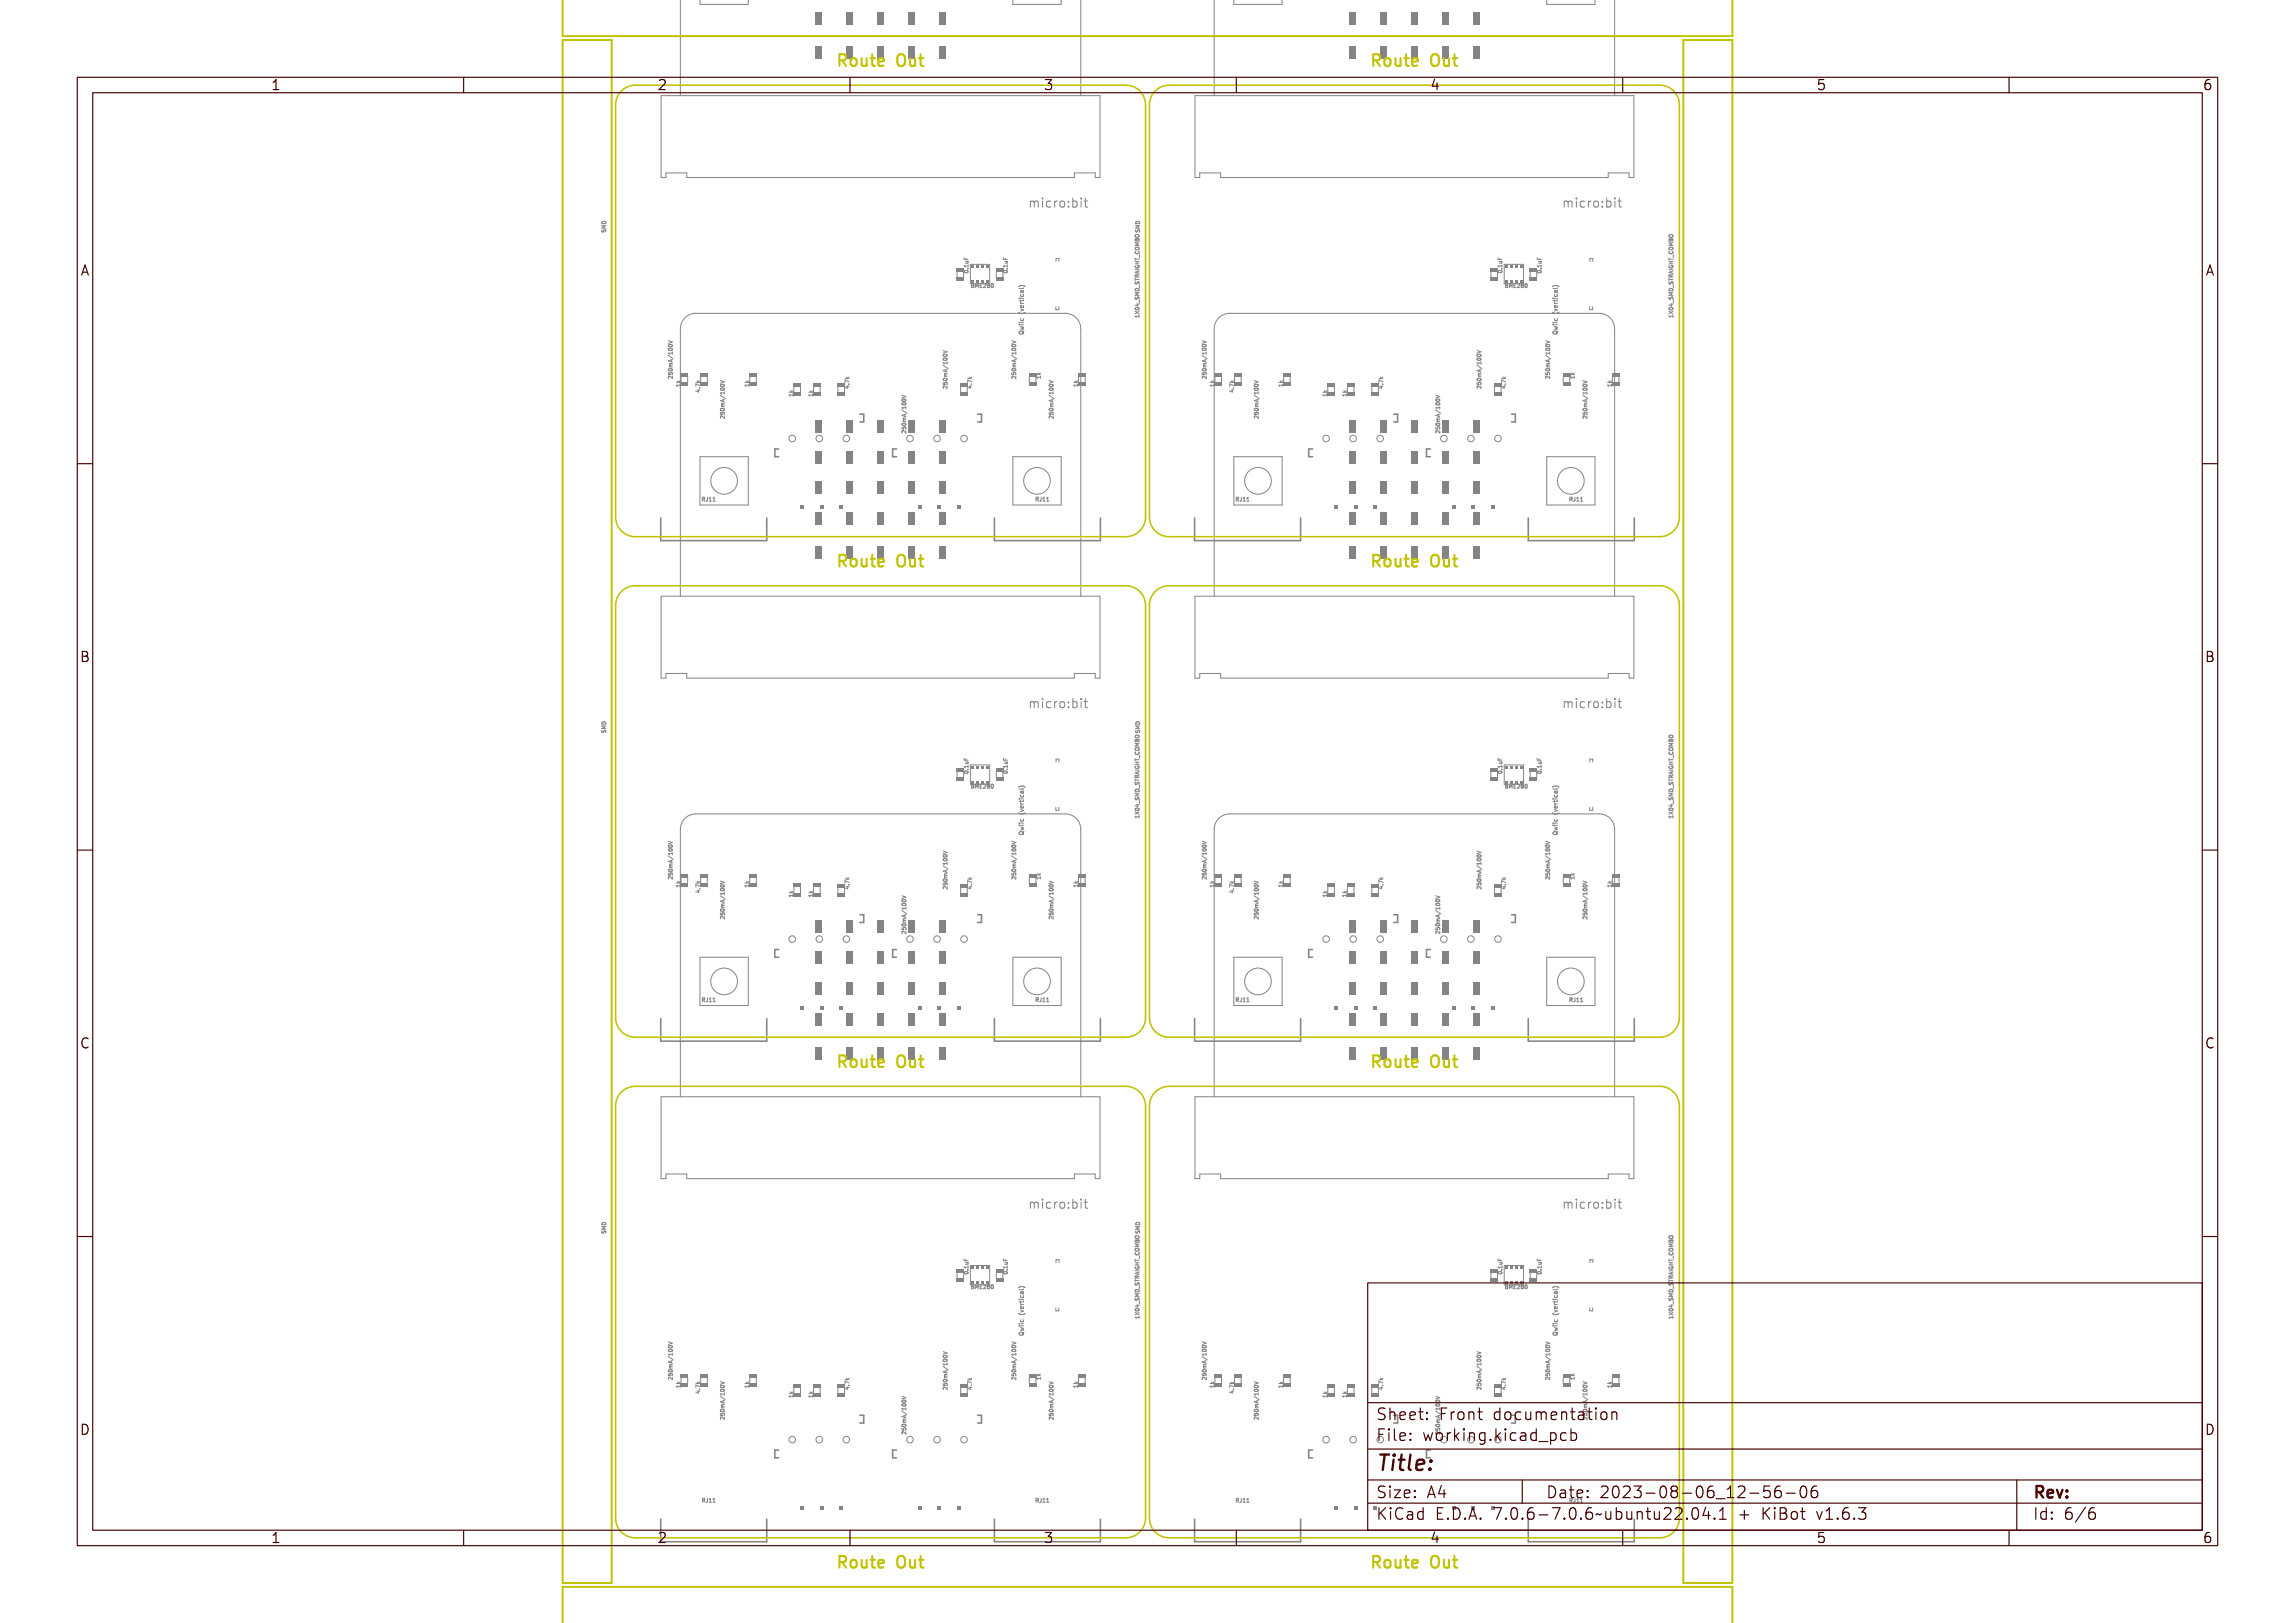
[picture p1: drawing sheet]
<svg xmlns="http://www.w3.org/2000/svg" width="297mm" height="210mm" viewBox="0 0 297 210" stroke-linecap="round" stroke-linejoin="round" font-family="sans-serif">
<defs><g id="words">
<text font-size="2.7" fill="#480000" x="178" y="190.3">Title:</text>
<g font-size="2" fill="#c2c200">
<text x="108.5" y="8.6">Route Out</text>
<text x="177.6" y="8.6">Route Out</text>
<text x="108.5" y="73.4">Route Out</text>
<text x="177.6" y="73.4">Route Out</text>
<text x="108.5" y="138.1">Route Out</text>
<text x="177.6" y="138.1">Route Out</text>
<text x="108.5" y="202.9">Route Out</text>
<text x="177.6" y="202.9">Route Out</text>
</g>
<g font-size="2" fill="#480000">
<text x="178" y="183.7">Sheet: Front documentation</text>
<text x="178" y="186.5">File: working.kicad_pcb</text>
<text x="178" y="193.9">Size: A4</text>
<text x="178" y="196.6">KiCad E.D.A. 7.0.6-7.0.6~ubuntu22.04.1 + KiBot v1.6.3</text>
<text x="200" y="193.9">Date: 2023-08-06_12-56-06</text>
<text x="263" y="196.6">Id: 6/6</text>
<text x="263" y="193.9">Rev:</text>
</g>
<g font-size="1.7" fill="#480000">
<text x="35" y="11.7">1</text>
<text x="85" y="11.7">2</text>
<text x="135" y="11.7">3</text>
<text x="185" y="11.7">4</text>
<text x="235" y="11.7">5</text>
<text x="285" y="11.7">6</text>
<text x="10.5" y="35.7">A</text>
<text x="285.5" y="35.7">A</text>
<text x="10.5" y="85.6">B</text>
<text x="285.5" y="85.6">B</text>
<text x="10.5" y="135.7">C</text>
<text x="285.5" y="135.7">C</text>
<text x="10.5" y="185.6">D</text>
<text x="285.5" y="185.6">D</text>
<text x="35" y="199.7">1</text>
<text x="85" y="199.7">2</text>
<text x="135" y="199.7">3</text>
<text x="185" y="199.7">4</text>
<text x="235" y="199.7">5</text>
<text x="285" y="199.7">6</text>
</g>
<g font-size="1.6" fill="#848484">
<text x="133" y="26.9">micro:bit</text>
<text x="202.1" y="26.9">micro:bit</text>
<text x="133" y="91.6">micro:bit</text>
<text x="202.1" y="91.6">micro:bit</text>
<text x="133" y="156.4">micro:bit</text>
<text x="202.1" y="156.4">micro:bit</text>
</g>
<g font-size=".7" fill="#848484">
<text x="78.4" y="29.7" transform="rotate(-90 78.4 29.7)">SMD</text>
<text x="125.3" y="35.5" transform="rotate(-90 125.3 35.5)">0.1uF</text>
<text x="130.4" y="35.5" transform="rotate(-90 130.4 35.5)">0.1uF</text>
<text x="194.4" y="35.5" transform="rotate(-90 194.4 35.5)">0.1uF</text>
<text x="199.5" y="35.5" transform="rotate(-90 199.5 35.5)">0.1uF</text>
<text x="125.6" y="37.2">BME280</text>
<text x="147.4" y="41.2" transform="rotate(-90 147.4 41.2)">1X04_SMD_STRAIGHT_COMBO</text>
<text x="194.6" y="37.2">BME280</text>
<text x="216.5" y="41.2" transform="rotate(-90 216.5 41.2)">1X04_SMD_STRAIGHT_COMBO</text>
<text x="87" y="49.1" transform="rotate(-90 87 49.1)">250mA/100V</text>
<text x="88.1" y="49.9" transform="rotate(-90 88.1 49.9)">1k</text>
<text x="90.6" y="50.8" transform="rotate(-90 90.6 50.8)">4.7k</text>
<text x="93.8" y="53.2" transform="rotate(-90 93.8 53.2)">250mA/100V</text>
<text x="96.9" y="49.9" transform="rotate(-90 96.9 49.9)">1k</text>
<text x="102.7" y="51.2" transform="rotate(-90 102.7 51.2)">1k</text>
<text x="105.2" y="51.2" transform="rotate(-90 105.2 51.2)">1k</text>
<text x="109.9" y="50.4" transform="rotate(-90 109.9 50.4)">4.7k</text>
<text x="125.8" y="50.4" transform="rotate(-90 125.8 50.4)">4.7k</text>
<text x="134.7" y="49.1" transform="rotate(-90 134.7 49.1)">1k</text>
<text x="136.3" y="53.2" transform="rotate(-90 136.3 53.2)">250mA/100V</text>
<text x="139.5" y="49.9" transform="rotate(-90 139.5 49.9)">1k</text>
<text x="157.1" y="49.9" transform="rotate(-90 157.1 49.9)">1k</text>
<text x="159.7" y="50.8" transform="rotate(-90 159.7 50.8)">4.7k</text>
<text x="162.9" y="53.2" transform="rotate(-90 162.9 53.2)">250mA/100V</text>
<text x="166" y="49.9" transform="rotate(-90 166 49.9)">1k</text>
<text x="171.7" y="51.2" transform="rotate(-90 171.7 51.2)">1k</text>
<text x="174.3" y="51.2" transform="rotate(-90 174.3 51.2)">1k</text>
<text x="191.7" y="50.4" transform="rotate(-90 191.7 50.4)">250mA/100V</text>
<text x="194.9" y="50.4" transform="rotate(-90 194.9 50.4)">4.7k</text>
<text x="200.6" y="49.1" transform="rotate(-90 200.6 49.1)">250mA/100V</text>
<text x="203.7" y="49.1" transform="rotate(-90 203.7 49.1)">1k</text>
<text x="205.4" y="53.2" transform="rotate(-90 205.4 53.2)">250mA/100V</text>
<text x="117.3" y="55.1" transform="rotate(-90 117.3 55.1)">250mA/100V</text>
<text x="186.3" y="55.1" transform="rotate(-90 186.3 55.1)">250mA/100V</text>
<text x="90.7" y="64.9">RJ11</text>
<text x="133.9" y="64.9">RJ11</text>
<text x="159.8" y="64.9">RJ11</text>
<text x="203" y="64.9">RJ11</text>
<text x="78.4" y="94.5" transform="rotate(-90 78.4 94.5)">SMD</text>
<text x="147.5" y="94.5" transform="rotate(-90 147.5 94.5)">SMD</text>
<text x="125.3" y="100.2" transform="rotate(-90 125.3 100.2)">0.1uF</text>
<text x="130.4" y="100.2" transform="rotate(-90 130.4 100.2)">0.1uF</text>
<text x="199.5" y="100.2" transform="rotate(-90 199.5 100.2)">0.1uF</text>
<text x="125.6" y="102">BME280</text>
<text x="147.4" y="106" transform="rotate(-90 147.4 106)">1X04_SMD_STRAIGHT_COMBO</text>
<text x="194.6" y="102">BME280</text>
<text x="216.5" y="106" transform="rotate(-90 216.5 106)">1X04_SMD_STRAIGHT_COMBO</text>
<text x="87" y="113.9" transform="rotate(-90 87 113.9)">250mA/100V</text>
<text x="134.7" y="113.9" transform="rotate(-90 134.7 113.9)">1k</text>
<text x="203.7" y="113.9" transform="rotate(-90 203.7 113.9)">1k</text>
<text x="88.1" y="114.7" transform="rotate(-90 88.1 114.7)">1k</text>
<text x="90.6" y="115.5" transform="rotate(-90 90.6 115.5)">4.7k</text>
<text x="96.9" y="114.7" transform="rotate(-90 96.9 114.7)">1k</text>
<text x="102.7" y="116" transform="rotate(-90 102.7 116)">1k</text>
<text x="105.2" y="116" transform="rotate(-90 105.2 116)">1k</text>
<text x="109.9" y="115.2" transform="rotate(-90 109.9 115.2)">4.7k</text>
<text x="117.3" y="119.9" transform="rotate(-90 117.3 119.9)">250mA/100V</text>
<text x="122.6" y="115.2" transform="rotate(-90 122.6 115.2)">250mA/100V</text>
<text x="125.8" y="115.2" transform="rotate(-90 125.8 115.2)">4.7k</text>
<text x="136.3" y="118" transform="rotate(-90 136.3 118)">250mA/100V</text>
<text x="157.1" y="114.7" transform="rotate(-90 157.1 114.7)">1k</text>
<text x="162.9" y="118" transform="rotate(-90 162.9 118)">250mA/100V</text>
<text x="171.7" y="116" transform="rotate(-90 171.7 116)">1k</text>
<text x="174.3" y="116" transform="rotate(-90 174.3 116)">1k</text>
<text x="186.3" y="119.9" transform="rotate(-90 186.3 119.9)">250mA/100V</text>
<text x="191.7" y="115.2" transform="rotate(-90 191.7 115.2)">250mA/100V</text>
<text x="205.4" y="118" transform="rotate(-90 205.4 118)">250mA/100V</text>
<text x="90.7" y="129.6">RJ11</text>
<text x="133.9" y="129.6">RJ11</text>
<text x="159.8" y="129.6">RJ11</text>
<text x="203" y="129.6">RJ11</text>
<text x="78.4" y="159.2" transform="rotate(-90 78.4 159.2)">SMD</text>
<text x="147.5" y="159.2" transform="rotate(-90 147.5 159.2)">SMD</text>
<text x="125.6" y="166.8">BME280</text>
<text x="130.4" y="165" transform="rotate(-90 130.4 165)">0.1uF</text>
<text x="194.4" y="165" transform="rotate(-90 194.4 165)">0.1uF</text>
<text x="194.6" y="166.8">BME280</text>
<text x="199.5" y="165" transform="rotate(-90 199.5 165)">0.1uF</text>
<text x="147.4" y="170.8" transform="rotate(-90 147.4 170.8)">1X04_SMD_STRAIGHT_COMBO</text>
<text x="216.5" y="170.8" transform="rotate(-90 216.5 170.8)">1X04_SMD_STRAIGHT_COMBO</text>
<text x="87" y="178.7" transform="rotate(-90 87 178.7)">250mA/100V</text>
<text x="88.1" y="179.5" transform="rotate(-90 88.1 179.5)">1k</text>
<text x="96.9" y="179.5" transform="rotate(-90 96.9 179.5)">1k</text>
<text x="109.9" y="179.9" transform="rotate(-90 109.9 179.9)">4.7k</text>
<text x="125.8" y="179.9" transform="rotate(-90 125.8 179.9)">4.7k</text>
<text x="134.7" y="178.7" transform="rotate(-90 134.7 178.7)">1k</text>
<text x="139.5" y="179.5" transform="rotate(-90 139.5 179.5)">1k</text>
<text x="156.1" y="178.7" transform="rotate(-90 156.1 178.7)">250mA/100V</text>
<text x="157.1" y="179.5" transform="rotate(-90 157.1 179.5)">1k</text>
<text x="166" y="179.5" transform="rotate(-90 166 179.5)">1k</text>
<text x="179" y="179.9" transform="rotate(-90 179 179.9)">4.7k</text>
<text x="194.9" y="179.9" transform="rotate(-90 194.9 179.9)">4.7k</text>
<text x="203.7" y="178.7" transform="rotate(-90 203.7 178.7)">1k</text>
<text x="208.6" y="179.5" transform="rotate(-90 208.6 179.5)">1k</text>
<text x="90.6" y="180.3" transform="rotate(-90 90.6 180.3)">4.7k</text>
<text x="102.7" y="180.8" transform="rotate(-90 102.7 180.8)">1k</text>
<text x="105.2" y="180.8" transform="rotate(-90 105.2 180.8)">1k</text>
<text x="136.3" y="182.8" transform="rotate(-90 136.3 182.8)">250mA/100V</text>
<text x="159.7" y="180.3" transform="rotate(-90 159.7 180.3)">4.7k</text>
<text x="171.7" y="180.8" transform="rotate(-90 171.7 180.8)">1k</text>
<text x="174.3" y="180.8" transform="rotate(-90 174.3 180.8)">1k</text>
<text x="186.3" y="184.7" transform="rotate(-90 186.3 184.7)">250mA/100V</text>
<text x="90.7" y="194.4">RJ11</text>
<text x="133.9" y="194.4">RJ11</text>
<text x="159.8" y="194.4">RJ11</text>
</g>
<g font-size=".7" fill="#480000">
<text x="205.4" y="182.8" transform="rotate(-90 205.4 182.8)">250mA/100V</text>
<text x="203" y="194.4">RJ11</text>
</g>
</g></defs>
<g fill="none" stroke="#848484" stroke-width=".13">
<path d="M77.9 29.8l.1 .2 .2-.2M77.9 28.9h.5l-.4 .1 .2 .1-.2 .1 .4 .1h-.5v-.1l.3-.1-.3-.1zM77.9 29.4l.2 .2a.19 .19 0 0 1 .2-.3 .19 .19 0 0 1 .1 .3h-.1l.1-.2h-.2a.17 .17 0 0 1-.2 .2 .17 .17 0 0 1-.1-.2zM78 28.6h.4v.2h-.5zM78 28.6h.3l.1 .2h-.4zM78.4 29.8v.2M124.8 34.4h.5v-.1v.3v-.2h-.4l-.1 .2zM124.8 33.4l.1 .3h.1l.1-.2v.2h.2h-.5zM124.9 35.1h.3l.1 .1a.24 .24 0 0 1-.2 .2 .24 .24 0 0 1-.3-.2zM124.9 35.2a.22 .22 0 0 1 .3 .1 .22 .22 0 0 1-.3-.1zM124.9 33.9h.4a.12 .12 0 0 1 0 .2 .12 .12 0 0 1-.1 .1l-.3-.1h.3v-.1zM125.2 34.8l.1 .1z"/>
<path d="M125.6 36.7h.2a.12 .12 0 0 1 .1 .1 .12 .12 0 0 1-.1 .2 .14 .14 0 0 1 .1 .1 .14 .14 0 0 1-.1 .1h-.2zM125.7 37h.1v.2h-.1zM125.7 36.8h.1v.1h-.1zM126 36.7h.1l.1 .3 .1-.3v.5v-.4l-.1 .3-.1-.3-.1 .4zM126.4 36.7h.3l-.2 .1v.1h.2l-.2 .1v.2h.2h-.3zM126.8 36.8l.1-.1a.19 .19 0 0 1 .2 .2 .19 .19 0 0 1-.1 .2l-.1 .1h.2h-.3l.3-.3zM127.3 36.8a.14 .14 0 0 1 .2 0 .14 .14 0 0 1 0 .2 .14 .14 0 0 1 0 .2 .14 .14 0 0 1-.2 0 .14 .14 0 0 1 0-.2v-.1zM127.7 36.8v-.1a.24 .24 0 0 1 .3 .3 .24 .24 0 0 1-.3 .2v-.1zM127.8 36.8a.2 .2 0 0 1 .1 .2 .2 .2 0 0 1-.1 .2zM128.3 36.7h.1a.23 .23 0 0 1 .2 .3 .23 .23 0 0 1-.3 .2zM129.9 34.4h.4l.1-.1v.3l-.1-.2h-.3l-.1 .2zM129.9 33.4v.3h.2v-.2v.2h.3h-.5z"/>
<path d="M129.9 35.1h.3l.2 .1a.24 .24 0 0 1-.3 .2 .24 .24 0 0 1-.2-.2zM129.9 35.2a.22 .22 0 0 1 .4 .1 .22 .22 0 0 1-.4-.1zM130 33.9h.4h-.1a.12 .12 0 0 1 .1 .2 .12 .12 0 0 1-.2 .1l-.2-.1h.3v-.1zM130.3 34.8l.1 .1zM131.8 37.1a.65 .65 0 0 1 .9 0M131.9 38.6h.1M131.9 37.4h.5l.1-.1-.1 .2h-.4v.1zM131.9 38.8h.1zM131.9 37a.48 .48 0 0 1 .7 .1 .62 .62 0 0 0-.7 0zM132.1 39.1v.2h.3l.1-.2v.2h-.4v.1v-.1h-.2h.2zM132.1 38.8h.3l.1-.2v.4l-.1-.2h-.3v.1zM132.1 38.8v.2"/>
<path d="M132.1 39.1l.1 .2M132.1 40l.4 .1-.4 .1M132.1 39.3h.4M132.1 38.6h.4M132.1 39.5l.1 .2h.3v.1h-.4v-.1zM132.1 38.2h.1a.15 .15 0 0 0 0 .2 .15 .15 0 0 0 .2 0 .15 .15 0 0 0 0-.2 .21 .21 0 0 1 0 .3 .21 .21 0 0 1-.3 0 .21 .21 0 0 1 0-.3zM132.1 38.1v.2l.1 .1 .2-.1v-.2M132.1 37.8l.4-.1-.1 .1a.14 .14 0 0 1 .1 .2 .14 .14 0 0 1-.2 .1 .14 .14 0 0 1-.1-.2v-.1h-.1v.3zM132.2 37.6l.1 .3 .2-.1-.1-.2M132.4 39.5v.3h-.3v-.3h.1l.1 .3M132.5 38.8l-.1 .1h-.5M132.5 37.6h-.4v.2"/>
<path d="M132.5 37.3h-.1h-.5M133.1 26l.1 .1a.17 .17 0 0 1 .2-.1 .17 .17 0 0 1 .1 .1l.3-.1a1 1 0 0 1 .1 .9h-.1l-.1-.7v-.1l-.1 .1-.1 .7h-.1v-.7l-.1-.1-.1 .1v.7h-.1zM134.1 26h.4v.7h.3v.2h-.7v-.2h.3v-.6h-.3zM134.4 25.7h.1v.1h-.1zM135.2 26.1l.3-.1h.2v.2a.31 .31 0 0 0-.4 0 .31 .31 0 0 0 0 .4 .31 .31 0 0 0 .4 .1v.1a.46 .46 0 0 1-.6-.1 .46 .46 0 0 1 .1-.6zM136.1 26h.2v.2a.24 .24 0 0 1 .2-.2 .24 .24 0 0 1 .2 .2 .29 .29 0 0 0-.3-.1 .29 .29 0 0 0-.1 .3v.5h-.2zM137 26.1a.41 .41 0 0 1 .6 .3 .41 .41 0 0 1-.6 .4l-.1-.4zM137.1 26.2l.1-.1a.31 .31 0 0 1 .3 .3 .31 .31 0 0 1-.3 .3l-.2-.1zM138.1 26h.2v.3h-.2zM138.1 26.6h.2v.3h-.2zM138.8 25.7h.2v.4v-.1a.42 .42 0 0 1 .5 .4 .42 .42 0 0 1-.5 .4v-.1v.2h-.2zM139 26.2l.1-.1a.31 .31 0 0 1 .3 .3 .31 .31 0 0 1-.3 .3l-.1-.1z"/>
<path d="M139.8 26h.4v.7h.2v.2h-.7v-.2h.3v-.6h-.2zM140 25.7h.2v.1h-.2zM140.9 25.7h.1v.3h.3v.1h-.3v.6h.3v.2l-.3-.1-.1-.1v-.6h-.2v-.1h.2zM146.9 39.7l.4-.1 .1 .1h-.1v.3zM146.9 38.4h.5h-.4l.3 .1-.3 .2h.4h-.5v-.1h.3l-.3-.1zM146.9 36.7l.1 .2h.4v.1h-.4l-.1 .1zM146.9 36.1l.5-.2-.1 .1v.2l.1 .1-.5-.2zM146.9 35.6l.1 .1h.4v-.1v.2v-.1h-.4l-.1 .1zM146.9 34.7h.5l-.2 .1v.2h.2h-.5h.2v-.2zM146.9 34.3l.1 .1h.4v.1h-.4l-.1 .1zM146.9 32.6h.5l-.4 .1 .3 .1-.3 .1 .4 .1h-.5v-.1l.3-.1-.3-.1zM146.9 30.9l.2 .1 .1-.1h.2v.3h-.5z"/>
<path d="M147 38.8l.1 .3a.19 .19 0 0 1 .2-.3 .19 .19 0 0 1 .1 .3h-.1l.1-.2h-.2a.17 .17 0 0 1-.2 .2 .17 .17 0 0 1 0-.3zM147 37.2l.1 .2a.19 .19 0 0 1 .2-.2 .19 .19 0 0 1 .1 .3h-.1l.1-.2h-.2a.17 .17 0 0 1-.2 .2 .17 .17 0 0 1 0-.3zM147 33.5a.18 .18 0 0 0 .2 .2 .18 .18 0 0 0 .1-.2 .23 .23 0 0 1-.1 .3 .23 .23 0 0 1-.2-.3zM147 35.1a.18 .18 0 0 0 .2 .3 .18 .18 0 0 0 .2-.2l-.2 .1v-.2h.2a.24 .24 0 0 1-.2 .3 .24 .24 0 0 1-.2-.3zM147 32.3h.1h.1a.14 .14 0 0 1 .1-.1 .14 .14 0 0 1 .1 .2v.2h-.5zM147 30.4h.3l.1 .2-.4 .1-.1-.1zM147 36.4h.1l.1 .1 .2-.2-.2 .2 .2 .2h-.5zM147 36.1l.3-.1v.2zM147 33.1h.3l.1 .1a.24 .24 0 0 1-.2 .2 .24 .24 0 0 1-.3-.2zM147 31.9l.3-.1 .1 .1a.24 .24 0 0 1-.2 .3 .24 .24 0 0 1-.3-.3zM147 33.2a.22 .22 0 0 1 .2-.1 .22 .22 0 0 1 .2 .2 .22 .22 0 0 1-.4-.1zM147 32a.22 .22 0 0 1 .2-.1 .22 .22 0 0 1 .2 .1 .22 .22 0 0 1-.4 0z"/>
<path d="M147 39.7h.3v.2zM147 38h.4v.3h-.5zM147 28.7a.28 .28 0 0 1 .3-.1 .28 .28 0 0 1 .2 .3h-.5zM147 30h.1M147 29.7v.3M147 32.3h.1v.2h-.1zM147 28.9h.5l-.4 .1 .2 .1-.2 .1 .4 .1h-.5v-.1l.3-.1-.3-.1zM147 36.5h.1l.1 .1h-.2zM147 30a.21 .21 0 0 0 .3-.2h.2v.2M147 29.4l.2 .2a.19 .19 0 0 1 .2-.3 .19 .19 0 0 1 .1 .3h-.1v-.2h-.1a.17 .17 0 0 1-.2 .2 .17 .17 0 0 1-.1-.2zM147 38.1h.3l.1 .1h-.4zM147.1 28.6h.4v.2h-.5z"/>
<path d="M147.1 28.6h.3l.1 .2h-.4zM147.1 31v.2M147.2 32.3h.2v.2h-.2zM147.4 31.4h-.5l.4 .2M147.5 29.2h-.5l.3 .1-.3 .2h.5M147.6 39.2v.4zM147.6 37.5v.4zM147.6 33.8v.5zM193.9 34.4h.4l.1-.1v.3l-.1-.2h-.3l-.1 .2zM193.9 33.4l.1 .3h.1l.1-.2v.2h.2h-.5zM194 35.1h.3l.1 .1a.24 .24 0 0 1-.3 .2 .24 .24 0 0 1-.2-.2zM194 35.2a.22 .22 0 0 1 .3 .1 .22 .22 0 0 1-.3-.1z"/>
<path d="M194 33.9h.4h-.1a.12 .12 0 0 1 .1 .2 .12 .12 0 0 1-.1 .1l-.3-.1h.3v-.1zM194.3 34.8l.1 .1zM194.7 36.7h.2a.12 .12 0 0 1 .1 .1 .12 .12 0 0 1-.1 .2 .14 .14 0 0 1 .1 .1 .14 .14 0 0 1-.1 .1h-.2zM194.8 37h.1v.2h-.1zM194.8 36.8h.1v.1h-.1zM195.1 36.7h.1l.1 .3v-.3h.1v.5v-.4l-.1 .3-.2-.3v.4zM195.5 36.7h.3l-.2 .1v.1h.2l-.2 .1v.2h.2h-.3zM195.9 36.8l.1-.1a.19 .19 0 0 1 .2 .2 .19 .19 0 0 1-.1 .2l-.1 .1h.2h-.3l.3-.3zM196.4 36.8a.14 .14 0 0 1 .2 0 .14 .14 0 0 1 0 .2 .14 .14 0 0 1 0 .2 .14 .14 0 0 1-.2 0 .14 .14 0 0 1 0-.2l-.1-.1zM196.8 36.8v-.1a.24 .24 0 0 1 .3 .3 .24 .24 0 0 1-.3 .2v-.1zM196.9 36.8a.2 .2 0 0 1 .1 .2 .2 .2 0 0 1-.1 .2zM197.4 36.7h.1a.23 .23 0 0 1 .2 .3 .23 .23 0 0 1-.3 .2z"/>
<path d="M199 34.4h.4l.1-.1v.3l-.1-.2h-.4v.2zM199 33.4v.3h.2v-.2v.2h.3h-.5zM199 35.2a.24 .24 0 0 1 .3-.1 .24 .24 0 0 1 .1 .3h-.4zM199 35.2a.22 .22 0 0 1 .4 .1 .22 .22 0 0 1-.4-.1zM199.1 33.9h.4h-.1a.12 .12 0 0 1 .1 .2 .12 .12 0 0 1-.2 .1l-.2-.1h.3v-.1zM199.4 34.8l.1 .1zM200.9 37.1a.65 .65 0 0 1 .9 0M201 38.6h.1M201 37.4h.5l.1-.1-.1 .2h-.5v.1zM201 38.8h.1zM201 37a.48 .48 0 0 1 .7 .1 .62 .62 0 0 0-.7 0zM201.1 39.1l.1 .2h.3l.1-.2v.2h-.4l-.1 .1v-.1h-.1h.1z"/>
<path d="M201.1 38.8h.4l.1-.2v.4l-.1-.2h-.3l-.1 .1zM201.2 38.8v.2M201.2 39.1l.1 .2M201.2 39.3h.3M201.2 38.6h.3M201.2 40l.3 .1-.3 .1M201.2 39.5v.2h.4v.1h-.5l.1-.1zM201.2 38.2a.15 .15 0 0 0 .1 .2 .15 .15 0 0 0 .2 0 .15 .15 0 0 0 0-.2 .21 .21 0 0 1 0 .3 .21 .21 0 0 1-.3 0 .21 .21 0 0 1 0-.3zM201.2 38.1v.2l.1 .1 .2-.1v-.2M201.2 37.8l.4-.1-.1 .1a.14 .14 0 0 1 .1 .2 .14 .14 0 0 1-.2 .1 .14 .14 0 0 1-.1-.2v-.1h-.1v.3zM201.3 37.6l.1 .2h.1v-.2h-.3v.2M201.5 39.5v.3h-.3v-.3h.1l.1 .3"/>
<path d="M201.5 38.8v.1h-.5M201.5 37.3h-.5M202.2 26l.1 .1a.17 .17 0 0 1 .2-.1 .17 .17 0 0 1 .1 .1l.3-.1a1 1 0 0 1 .1 .9h-.2v-.7l-.1-.1-.1 .1v.7h-.1v-.7l-.1-.1-.1 .1v.7h-.1zM203.2 26h.4v.7h.3v.2h-.7v-.2h.3v-.6h-.3zM203.5 25.7h.1v.1h-.1zM204.2 26.1l.4-.1h.2v.2a.31 .31 0 0 0-.4 0 .31 .31 0 0 0 0 .4 .31 .31 0 0 0 .4 .1v.1a.46 .46 0 0 1-.6-.1 .46 .46 0 0 1 0-.6zM205.2 26h.1v.2a.24 .24 0 0 1 .3-.2 .24 .24 0 0 1 .2 .2 .29 .29 0 0 0-.3-.1 .29 .29 0 0 0-.2 .3v.5h-.1zM206.1 26.1a.41 .41 0 0 1 .6 .3 .41 .41 0 0 1-.6 .4l-.1-.4zM206.2 26.2v-.1a.31 .31 0 0 1 .4 .3 .31 .31 0 0 1-.4 .3l-.1-.1zM207.2 26h.2v.3h-.2zM207.2 26.6h.2v.3h-.2zM207.9 25.7h.1v.4l.1-.1a.42 .42 0 0 1 .5 .4 .42 .42 0 0 1-.5 .4l-.1-.1v.2h-.1z"/>
<path d="M208.2 26.1a.31 .31 0 0 1 .3 .3 .31 .31 0 0 1-.3 .3l-.2-.3zM208.9 26h.4v.7h.2v.2h-.7v-.2h.3v-.6h-.2zM209.1 25.7h.2v.1h-.2zM210 25.7h.1v.3h.3v.1h-.3v.6h.3v.2l-.3-.1-.1-.1v-.6h-.3v-.1h.3zM216 39.7l.4-.1 .1 .1h-.1l-.1 .3zM216 38.4h.5h-.4l.2 .1-.2 .2h.4h-.5v-.1h.3l-.3-.1zM216 36.7l.1 .2h.4v.1h-.4l-.1 .1zM216 36.1l.5-.2-.1 .1v.2l.1 .1-.5-.2zM216 35.6l.1 .1h.4v-.1v.2v-.1h-.4l-.1 .1zM216 34.7h.5l-.2 .1v.2h.2h-.5h.2v-.2zM216 34.3l.1 .1h.4v.1h-.4l-.1 .1zM216 32.6h.5l-.4 .1 .2 .1-.2 .1 .4 .1h-.5v-.1l.3-.1-.3-.1z"/>
<path d="M216 30.9l.2 .1 .1-.1h.2v.3h-.5zM216 38.8l.2 .3a.19 .19 0 0 1 .2-.3 .19 .19 0 0 1 .1 .3h-.1l.1-.2h-.2a.17 .17 0 0 1-.2 .2 .17 .17 0 0 1-.1-.3zM216 37.2l.2 .2a.19 .19 0 0 1 .2-.2 .19 .19 0 0 1 .1 .3h-.1l.1-.2h-.2a.17 .17 0 0 1-.2 .2 .17 .17 0 0 1-.1-.3zM216 33.5h.1a.18 .18 0 0 0 .2 .2 .18 .18 0 0 0 .1-.2 .23 .23 0 0 1-.2 .3 .23 .23 0 0 1-.2-.3zM216.1 35.1a.18 .18 0 0 0 .2 .3 .18 .18 0 0 0 .2-.2l-.2 .1v-.2h.2a.24 .24 0 0 1-.2 .3 .24 .24 0 0 1-.2-.3zM216.1 32.3h.1h.1a.14 .14 0 0 1 .1-.1 .14 .14 0 0 1 .1 .2v.2h-.5zM216.1 30.4h.3l.1 .2-.4 .1-.1-.1zM216.1 36.4h.1l.1 .1 .2-.2-.2 .2 .2 .2h-.5zM216.1 36.1l.2-.1v.2zM216.1 33.1h.3l.1 .1a.24 .24 0 0 1-.2 .2 .24 .24 0 0 1-.3-.2zM216.1 31.9l.3-.1 .1 .1a.24 .24 0 0 1-.2 .3 .24 .24 0 0 1-.3-.3zM216.1 33.2a.22 .22 0 0 1 .2-.1 .22 .22 0 0 1 .2 .2 .22 .22 0 0 1-.4-.1z"/>
<path d="M216.1 32a.22 .22 0 0 1 .2-.1 .22 .22 0 0 1 .2 .1 .22 .22 0 0 1-.4 0zM216.1 39.7h.3v.2zM216.1 38h.4v.3h-.5zM216.1 32.3h.1v.2h-.1zM216.1 36.5h.1l.1 .1h-.2zM216.1 38.1h.3l.1 .1h-.4zM216.2 31v.2M216.3 32.3h.2v.2h-.2zM216.5 31.4h-.5l.4 .2M216.7 39.2v.4zM216.7 37.5v.4zM216.7 33.8v.5z"/>
<path d="M86.5 44.1l.5 .2-.5 .1M86.5 48.4l.1 .2h.1a.17 .17 0 0 1 .1-.2 .17 .17 0 0 1 .2 0 .17 .17 0 0 1 0 .3 .13 .13 0 0 0 0-.2 .13 .13 0 0 0-.2 0 .13 .13 0 0 0 0 .1h-.3zM86.5 47.2l.5-.1-.1 .1v.2l.1 .1-.5-.2zM86.5 46.7l.6 .3zM86.5 46.4h.5v-.1v.3v-.1h-.4v.1zM86.5 45l.5 .2v.1l-.5 .1v-.1l.5-.1zM86.5 46a.24 .24 0 0 1 .4-.1 .24 .24 0 0 1 .1 .3h-.4zM86.5 44.8v-.1a.23 .23 0 0 1 .3-.1 .23 .23 0 0 1 .2 .2M86.6 48.8h.1l.3 .2v-.2v.3l-.3-.3-.1 .3zM86.6 48l.3-.1 .1 .1a.24 .24 0 0 1-.2 .3 .24 .24 0 0 1-.3-.3zM86.6 47.3l.3-.1v.1zM86.6 45.5h.3l.1 .1a.24 .24 0 0 1-.2 .2 .24 .24 0 0 1-.3-.2z"/>
<path d="M86.6 48.1a.22 .22 0 0 1 .4 0 .22 .22 0 0 1-.4 0zM86.6 46a.22 .22 0 0 1 .4 .1 .22 .22 0 0 1-.4-.1zM86.6 45.6a.22 .22 0 0 1 .4 .1 .22 .22 0 0 1-.4-.1zM86.7 47.6l.3-.1-.3 .1 .3 .1-.3 .1 .3 .1h-.3zM90.1 50.5l.4-.1 .1 .1h-.1l-.1 .2zM90.1 49.6l.5 .2-.5-.1v.2zM90.2 50.5h.2v.2zM90.2 49.2l.2 .1 .2-.2-.2 .2 .2 .2h-.5l.3-.1zM90.5 50.1l.1 .1zM93.2 53.4v.2h.3l-.1-.2M93.3 52.5v.2h.1a.17 .17 0 0 1 .1-.2 .17 .17 0 0 1 .2 0 .17 .17 0 0 1 0 .3 .13 .13 0 0 0 0-.2 .13 .13 0 0 0-.2 0 .13 .13 0 0 0 0 .1h-.2zM93.3 51.3l.5-.1-.2 .1v.2l.2 .1-.5-.2z"/>
<path d="M93.3 50.8l.5 .3zM93.3 50.5h.4l.1-.1v.3l-.1-.1h-.4v.1zM93.3 49.1l.5 .2v.1l-.5 .1v-.1l.4-.1zM93.3 52.9h.2l.2 .2 .1-.2v.3l-.4-.3-.1 .3zM93.3 52.1l.3-.1 .2 .1a.24 .24 0 0 1-.3 .3 .24 .24 0 0 1-.2-.3zM93.3 51.4l.3-.1v.2zM93.3 50h.3l.2 .1a.24 .24 0 0 1-.3 .2 .24 .24 0 0 1-.2-.2zM93.3 49.6h.3l.2 .1a.24 .24 0 0 1-.3 .2 .24 .24 0 0 1-.2-.2zM93.3 52.2a.22 .22 0 0 1 .4 0 .22 .22 0 0 1-.4 0zM93.3 50.1a.22 .22 0 0 1 .4 .1 .22 .22 0 0 1-.4-.1zM93.3 49.7a.22 .22 0 0 1 .4 .1 .22 .22 0 0 1-.4-.1zM93.4 51.7l.4-.1-.4 .1 .4 .1-.4 .1 .4 .1h-.4z"/>
<path d="M93.7 53.4v.2M93.7 53.8v.3l-.3-.3-.2 .1 .1 .2M109.4 50.1l.4-.1 .1 .1h-.1l-.1 .3zM109.4 49.2l.5 .3-.4-.2-.1 .2zM109.5 50.1h.2v.2zM109.5 48.8l.2 .1 .2-.1-.2 .2 .2 .1h-.5v-.1h.3zM109.8 49.7l.1 .1zM116.7 55.3v.2h.3M116.7 56h.1M116.8 54.4v.2h.1a.17 .17 0 0 1 .1-.2 .17 .17 0 0 1 .2 .1 .17 .17 0 0 1 0 .2 .13 .13 0 0 0 0-.2 .13 .13 0 0 0-.2 0 .13 .13 0 0 0 0 .1h-.2zM116.8 53.2l.5-.1-.2 .1v.2l.2 .1-.5-.2zM116.8 52.7l.5 .3z"/>
<path d="M116.8 52.4h.4l.1-.1v.3l-.1-.1h-.4v.1zM116.8 51l.5 .2v.1l-.5 .1v-.1l.4-.1zM116.8 54.8h.2l.2 .2 .1-.2v.3l-.4-.3-.1 .3zM116.8 54h.3h.2a.24 .24 0 0 1-.3 .3 .24 .24 0 0 1-.2-.3zM116.8 53.3l.3-.1v.2zM116.8 51.9h.3l.2 .1a.24 .24 0 0 1-.3 .2 .24 .24 0 0 1-.2-.2zM116.8 51.5h.3l.2 .1a.24 .24 0 0 1-.3 .2 .24 .24 0 0 1-.2-.2zM116.8 54.1a.22 .22 0 0 1 .4 0 .22 .22 0 0 1-.4 0zM116.8 52a.22 .22 0 0 1 .4 .1 .22 .22 0 0 1-.4-.1zM116.8 51.6a.22 .22 0 0 1 .4 .1 .22 .22 0 0 1-.4-.1zM116.9 53.6l.4-.1-.4 .1 .4 .1-.4 .1 .4 .1h-.4zM116.9 55.3v.2"/>
<path d="M116.9 55.5h.1M117.2 55.3v.2M117.2 55.7v.3l-.3-.3-.2 .1v.2M122 47.3l.7 .4M122.1 49.5v.2h.2v-.2h.2v.2M122.1 45.4l.5 .1-.5 .2M122.1 45.9a.25 .25 0 0 1 .3-.1 .25 .25 0 0 1 .1 .3 .25 .25 0 0 1-.2 .1 .25 .25 0 0 1-.2-.3zM122.1 46.4a.25 .25 0 0 1 .3-.1 .25 .25 0 0 1 .1 .3 .25 .25 0 0 1-.2 .1 .25 .25 0 0 1-.2-.3zM122.1 49a.25 .25 0 0 1 .3-.1 .25 .25 0 0 1 .1 .3 .25 .25 0 0 1-.2 .1 .25 .25 0 0 1-.2-.3zM122.1 49.7l.1 .2h.1a.17 .17 0 0 1 .1-.3 .17 .17 0 0 1 .2 .1 .17 .17 0 0 1-.1 .2 .13 .13 0 0 0 0-.2 .13 .13 0 0 0-.1 0 .13 .13 0 0 0-.1 .2h-.2zM122.1 48.5l.5-.1-.1 .1v.1l.1 .1-.5-.1zM122.1 48l.6 .3z"/>
<path d="M122.1 47.7h.4l.1-.1v.2l-.1-.1h-.3l-.1 .1zM122.1 46.3l.5 .2-.5 .2v-.1l.4-.1zM122.1 49.3a.24 .24 0 0 1 .3-.1 .24 .24 0 0 1 .1 .3h-.3zM122.1 50.1h.2l.2 .2 .1-.3v.3l-.4-.2-.1 .2zM122.2 48.5h.2v.1zM122.2 47.2h.3h.1a.24 .24 0 0 1-.3 .3 .24 .24 0 0 1-.2-.3zM122.2 46.8h.3h.1a.24 .24 0 0 1-.3 .3 .24 .24 0 0 1-.2-.3zM122.2 49.3a.22 .22 0 0 1 .3 .1 .22 .22 0 0 1-.3-.1zM122.2 47.3a.22 .22 0 0 1 .3 .1 .22 .22 0 0 1-.3-.1zM122.2 46.9a.22 .22 0 0 1 .3 0 .22 .22 0 0 1-.3 0zM122.2 48.8h.4l-.3 .1h.3l-.3 .1 .3 .1h-.4zM122.2 48.7h.4"/>
<path d="M122.3 48.5l-.1 .1 .1 .1M122.3 48.5h.3M122.4 47.8v.3M122.6 49.9v.4l-.4-.4-.1 .1v.2M122.6 46.8v.3M122.6 48.3h-.3v.2M122.6 47.8l-.5 .2 .5 .1M122.6 47h-.5l.1 .1M125.3 50.1l.3-.1 .2 .1h-.2v.3zM125.3 49.2l.5 .3-.5-.2v.2zM125.3 50.1h.3v.2zM125.4 48.8l.1 .1 .3-.1-.2 .2 .2 .1h-.5v-.1h.2z"/>
<path d="M125.7 49.7l.1 .1zM130.9 46l.7 .4M130.9 48.2v.3h.3v-.3h.2v.3M130.9 44.1l.6 .2-.6 .1M131 47.8a.25 .25 0 0 1 .3-.1 .25 .25 0 0 1 .1 .2 .25 .25 0 0 1-.3 .1 .25 .25 0 0 1-.1-.2zM131 48.4v.2h.2a.17 .17 0 0 1 .1-.2 .17 .17 0 0 1 .2 0 .17 .17 0 0 1-.1 .3 .13 .13 0 0 0 0-.2 .13 .13 0 0 0-.1 0 .13 .13 0 0 0-.1 .1h-.2zM131 47.2l.5-.1-.1 .1v.2l.1 .1-.5-.2zM131 46.7l.6 .3zM131 46.4h.4l.1-.1v.3l-.1-.1h-.4v.1zM131 45l.5 .2v.1l-.5 .1v-.1l.4-.1zM131 46a.24 .24 0 0 1 .3-.1 .24 .24 0 0 1 .1 .3h-.4zM131 45.1a.25 .25 0 0 1 .3-.1 .25 .25 0 0 1 .1 .3 .25 .25 0 0 1-.3 .1 .25 .25 0 0 1-.1-.3z"/>
<path d="M131 44.6a.25 .25 0 0 1 .3-.1 .25 .25 0 0 1 .1 .3 .25 .25 0 0 1-.3 .1 .25 .25 0 0 1-.1-.3zM131 48.8h.2l.2 .2 .1-.2v.3l-.4-.3-.1 .3zM131 48l.3-.1 .2 .1a.24 .24 0 0 1-.3 .3 .24 .24 0 0 1-.2-.3zM131 47.3l.3-.1v.1zM131 45.5h.3l.2 .1a.24 .24 0 0 1-.3 .2 .24 .24 0 0 1-.2-.2zM131 48.1a.22 .22 0 0 1 .4 0 .22 .22 0 0 1-.4 0zM131 46a.22 .22 0 0 1 .4 .1 .22 .22 0 0 1-.4-.1zM131 45.6a.22 .22 0 0 1 .4 .1 .22 .22 0 0 1-.4-.1zM131.1 47.6l.4-.1-.3 .1 .3 .1-.3 .1 .3 .1h-.4zM131.1 47.5h.4M131.1 47.5h.1M131.2 47.3h.3"/>
<path d="M131.2 47.3l-.1 .2M131.3 46.6v.2M131.5 48.7v.3l-.4-.3-.2 .1 .1 .2M131.5 47l-.4 .1 .1 .2M131.5 45.7h-.6l.2 .1M131.5 45.5v.3M131.5 46.5l-.6 .2 .6 .2M131.8 40.4a.65 .65 0 0 0 .9 0M131.9 42h.1M131.9 41.7h.1M131.9 42.8l.1 .1zM131.9 42.4l.1 .1z"/>
<path d="M131.9 41l.3 .1 .4-.1a.42 .42 0 0 1-.7 0zM131.9 42.9h.5l.1 .2-.2 .1h-.3zM132 43.7l.3-.1 .2 .1v-.1v.2a.28 .28 0 0 1-.3 .2 .28 .28 0 0 1-.3-.3zM132 43.7a.24 .24 0 0 1 .2 0 .24 .24 0 0 1 .2 .1 .24 .24 0 0 1-.2 .1 .24 .24 0 0 1-.2-.2zM132.1 43.1l.4 .1-.3 .1 .3 .2-.4 .1 .3-.2h-.2l.2-.1zM132.1 42.8h.3l.1-.1v.3l-.1-.1h-.3v.1zM132.1 42.4h.3l.1-.1v.3l-.1-.1h-.3v.1zM132.1 40.4l.4 .2v.1l-.4 .1 .3-.2zM132.1 42.2l.4 .1-.3 .1 .3 .2-.4 .1M132.1 42h.4M132.1 41.7h.4M132.1 41.8h.1a.15 .15 0 0 0 0 .2 .15 .15 0 0 0 .2 0 .15 .15 0 0 0 0-.2 .21 .21 0 0 1 0 .3 .21 .21 0 0 1-.3 0 .21 .21 0 0 1 0-.3z"/>
<path d="M132.1 41.2v.2l.1 .1h.2v-.3M132.1 40h.2v.3l.1-.1v-.2a.21 .21 0 0 1 0 .3 .21 .21 0 0 1-.3 0 .21 .21 0 0 1 0-.3zM132.1 40.1h.1v.2l-.1-.1zM132.5 42.8l-.2 .3M135.8 53.4v.2h.2v-.2M135.8 52.5l.1 .2h.1a.17 .17 0 0 1 .1-.2 .17 .17 0 0 1 .2 0 .17 .17 0 0 1-.1 .3 .13 .13 0 0 0 .1-.2 .13 .13 0 0 0-.2 0 .13 .13 0 0 0 0 .1h-.3zM135.8 51.3l.5-.1-.1 .1v.2l.1 .1-.5-.2zM135.8 50.8l.6 .3zM135.8 50.5h.5v-.1v.3v-.1h-.4l-.1 .1zM135.8 49.1l.5 .2v.1l-.5 .1v-.1l.5-.1zM135.8 52.9h.2l.3 .2v-.2v.3l-.4-.3-.1 .3zM135.9 52.1l.3-.1 .1 .1a.24 .24 0 0 1-.2 .3 .24 .24 0 0 1-.3-.3z"/>
<path d="M135.9 51.4l.2-.1v.2zM135.9 50h.3l.1 .1a.24 .24 0 0 1-.2 .2 .24 .24 0 0 1-.3-.2zM135.9 49.6h.3l.1 .1a.24 .24 0 0 1-.2 .2 .24 .24 0 0 1-.3-.2zM135.9 52.2a.22 .22 0 0 1 .4 0 .22 .22 0 0 1-.4 0zM135.9 50.1a.22 .22 0 0 1 .4 .1 .22 .22 0 0 1-.4-.1zM135.9 49.7a.22 .22 0 0 1 .4 .1 .22 .22 0 0 1-.4-.1zM135.9 51.7l.4-.1-.3 .1 .3 .1-.3 .1 .3 .1h-.4zM136.3 53.4l-.1 .2M136.3 53.8v.3l-.4-.3-.1 .1v.2M146.9 41h.5v-.1v.2v-.1h-.4v.1zM146.9 40.4l.3 .2 .2-.2-.2 .2 .2 .2-.2-.2-.3 .2 .2-.2zM147 40.1l.3-.1 .1 .1a.24 .24 0 0 1-.2 .3 .24 .24 0 0 1-.3-.3z"/>
<path d="M147 40.2a.22 .22 0 0 1 .4 0 .22 .22 0 0 1-.4 0zM155.6 46l.6 .4M155.6 48.2v.3h.2v-.3h.3v.3M155.6 44.1l.5 .2-.5 .1M155.6 47.8a.25 .25 0 0 1 .3-.1 .25 .25 0 0 1 .2 .2 .25 .25 0 0 1-.3 .1 .25 .25 0 0 1-.2-.2zM155.6 48.4l.1 .2h.1a.17 .17 0 0 1 .1-.2 .17 .17 0 0 1 .2 0 .17 .17 0 0 1-.1 .3 .13 .13 0 0 0 .1-.2 .13 .13 0 0 0-.2 0 .13 .13 0 0 0 0 .1h-.3zM155.6 47.2l.5-.1-.1 .1v.2l.1 .1-.5-.2zM155.6 46.7l.6 .3zM155.6 46.4h.5v-.1v.3v-.1h-.4l-.1 .1zM155.6 45l.5 .2v.1l-.5 .1v-.1l.5-.1zM155.6 46a.24 .24 0 0 1 .3-.1 .24 .24 0 0 1 .2 .3h-.4zM155.6 44.6a.25 .25 0 0 1 .3-.1 .25 .25 0 0 1 .2 .3 .25 .25 0 0 1-.3 .1 .25 .25 0 0 1-.2-.3z"/>
<path d="M155.6 45.1a.25 .25 0 0 1 .3-.1 .25 .25 0 0 1 .2 .3 .25 .25 0 0 1-.3 .1 .25 .25 0 0 1-.2-.3zM155.7 48.8h.1l.3 .2v-.2v.3l-.3-.3-.2 .3zM155.7 48l.3-.1 .1 .1a.24 .24 0 0 1-.2 .3 .24 .24 0 0 1-.3-.3zM155.7 47.3l.2-.1v.1zM155.7 45.5h.3l.1 .1a.24 .24 0 0 1-.2 .2 .24 .24 0 0 1-.3-.2zM155.7 48.1a.22 .22 0 0 1 .4 0 .22 .22 0 0 1-.4 0zM155.7 46a.22 .22 0 0 1 .4 .1 .22 .22 0 0 1-.4-.1zM155.7 45.6a.22 .22 0 0 1 .4 .1 .22 .22 0 0 1-.4-.1zM155.8 47.6l.3-.1-.3 .1 .3 .1-.3 .1 .3 .1h-.4zM155.8 47.5h.3M155.8 47.3v.2M155.8 47.3h.3"/>
<path d="M156 46.6v.2M156.1 48.7v.3l-.4-.3-.1 .1v.2M156.1 45.5v.3M156.1 47l-.3 .1v.2M156.1 46.5l-.5 .2 .5 .2M156.1 45.7h-.5l.1 .1M159.2 50.5l.4-.1 .1 .1h-.1l-.1 .2zM159.2 49.6l.5 .2-.5-.1v.2zM159.2 50.5h.3v.2zM159.3 49.2l.1 .1 .3-.2-.2 .2 .2 .2h-.5l.3-.1zM159.6 50.1l.1 .1zM162.3 53.4v.2h.3l-.1-.2"/>
<path d="M162.4 52.5v.2h.1a.17 .17 0 0 1 .1-.2 .17 .17 0 0 1 .2 0 .17 .17 0 0 1 0 .3 .13 .13 0 0 0 0-.2 .13 .13 0 0 0-.2 0 .13 .13 0 0 0 0 .1h-.2zM162.4 51.3l.5-.1-.2 .1v.2l.2 .1-.5-.2zM162.4 50.8l.5 .3zM162.4 50.5h.4l.1-.1v.3l-.1-.1h-.4v.1zM162.4 49.1l.5 .2v.1l-.5 .1v-.1l.4-.1zM162.4 52.9h.2l.2 .2 .1-.2v.3l-.4-.3-.1 .3zM162.4 52.1l.3-.1 .1 .1a.24 .24 0 0 1-.2 .3 .24 .24 0 0 1-.2-.3zM162.4 51.4l.3-.1v.2zM162.4 50h.3l.1 .1a.24 .24 0 0 1-.2 .2 .24 .24 0 0 1-.2-.2zM162.4 49.6h.3l.1 .1a.24 .24 0 0 1-.2 .2 .24 .24 0 0 1-.2-.2zM162.4 52.2a.22 .22 0 0 1 .4 0 .22 .22 0 0 1-.4 0zM162.4 50.1a.22 .22 0 0 1 .4 .1 .22 .22 0 0 1-.4-.1z"/>
<path d="M162.4 49.7a.22 .22 0 0 1 .4 .1 .22 .22 0 0 1-.4-.1zM162.5 51.7l.4-.1-.4 .1 .4 .1-.4 .1 .4 .1h-.4zM162.8 53.4v.2M162.8 53.8v.3l-.3-.3-.2 .1 .1 .2M178.4 49h.6M178.5 50.1l.4-.1 .1 .1h-.1l-.1 .3zM178.5 49.2l.5 .3-.5-.2v.2zM178.5 50.1h.3v.2zM178.6 48.8l.2 .1 .2-.1-.2 .2 .2 .1h-.5v-.1h.3zM178.6 50h.4M178.6 48.8l.2 .2M178.8 49.9v.3l-.4-.1"/>
<path d="M178.9 49.7l.1 .1zM178.9 49.7h.1M179 49.4l-.6-.2v.3M179 48.8l-.2 .1M185.8 55.3v.2h.3l-.1-.2M185.9 54.4v.2h.1a.17 .17 0 0 1 .1-.2 .17 .17 0 0 1 .2 .1 .17 .17 0 0 1 0 .2 .13 .13 0 0 0 0-.2 .13 .13 0 0 0-.2 0 .13 .13 0 0 0 0 .1h-.2zM185.9 53.2l.4-.1-.1 .1v.2l.1 .1-.4-.2zM185.9 52.7l.5 .3zM185.9 52.4h.4v-.1v.3v-.1h-.4v.1zM185.9 51l.4 .2v.1l-.4 .1v-.1l.4-.1zM185.9 54.8h.1l.3 .2v-.2v.3l-.3-.3-.1 .3zM185.9 54h.3h.1a.24 .24 0 0 1-.2 .3 .24 .24 0 0 1-.2-.3z"/>
<path d="M185.9 53.3l.3-.1v.2zM185.9 51.9h.3l.1 .1a.24 .24 0 0 1-.2 .2 .24 .24 0 0 1-.2-.2zM185.9 51.5h.3l.1 .1a.24 .24 0 0 1-.2 .2 .24 .24 0 0 1-.2-.2zM185.9 54.1a.22 .22 0 0 1 .4 0 .22 .22 0 0 1-.4 0zM185.9 52a.22 .22 0 0 1 .4 .1 .22 .22 0 0 1-.4-.1zM185.9 51.6a.22 .22 0 0 1 .4 .1 .22 .22 0 0 1-.4-.1zM186 53.6l.3-.1-.3 .1 .3 .1-.3 .1 .3 .1h-.3zM186.3 55.3v.2M186.3 55.5h.1M186.3 55.7v.3l-.3-.3-.2 .1 .1 .2M191.1 45.4l.6 .1-.6 .2M191.2 49.7v.2h.2a.17 .17 0 0 1 0-.3 .17 .17 0 0 1 .3 .1 .17 .17 0 0 1-.1 .2 .13 .13 0 0 0 0-.2 .13 .13 0 0 0-.2 0 .13 .13 0 0 0 0 .2h-.2z"/>
<path d="M191.2 48.5l.5-.1-.1 .1v.1l.1 .1-.5-.1zM191.2 48l.5 .3zM191.2 47.7h.4l.1-.1v.2l-.1-.1h-.4v.1zM191.2 46.3l.5 .2-.5 .2v-.1l.4-.1zM191.2 49.3a.24 .24 0 0 1 .3-.1 .24 .24 0 0 1 .1 .3h-.4zM191.2 46.1l-.1-.1a.24 .24 0 0 1 .3-.2 .24 .24 0 0 1 .2 .3M191.2 50.1h.2l.2 .2 .1-.3v.3l-.4-.2-.1 .2zM191.2 48.5h.3v.1zM191.2 47.2h.3h.2a.24 .24 0 0 1-.3 .3 .24 .24 0 0 1-.2-.3zM191.2 46.8h.3h.2a.24 .24 0 0 1-.3 .3 .24 .24 0 0 1-.2-.3zM191.2 49.3a.22 .22 0 0 1 .4 .1 .22 .22 0 0 1-.4-.1zM191.2 47.3a.22 .22 0 0 1 .4 .1 .22 .22 0 0 1-.4-.1z"/>
<path d="M191.2 46.9a.22 .22 0 0 1 .4 0 .22 .22 0 0 1-.4 0zM191.3 48.8h.4l-.3 .1h.3l-.3 .1 .3 .1h-.4zM194.4 50.1l.3-.1 .2 .1h-.2v.3zM194.4 49.2l.5 .3-.5-.2v.2zM194.4 50.1h.3v.2zM194.5 48.8l.1 .1 .3-.1-.2 .2 .2 .1h-.6v-.1h.3zM194.8 49.7l.1 .1zM200 44.1l.5 .2-.5 .1M200.1 48.4v.2h.2a.17 .17 0 0 1 0-.2 .17 .17 0 0 1 .3 0 .17 .17 0 0 1-.1 .3 .13 .13 0 0 0 0-.2 .13 .13 0 0 0-.2 0 .13 .13 0 0 0 0 .1h-.2zM200.1 47.2l.5-.1-.2 .1v.2l.2 .1-.5-.2zM200.1 46.7l.5 .3zM200.1 46.4h.4l.1-.1v.3l-.1-.1h-.4v.1z"/>
<path d="M200.1 45l.5 .2v.1l-.5 .1v-.1l.4-.1zM200.1 46a.24 .24 0 0 1 .3-.1 .24 .24 0 0 1 .1 .3h-.4zM200.1 44.8l-.1-.1a.23 .23 0 0 1 .3-.1 .23 .23 0 0 1 .2 .2M200.1 48.8h.2l.2 .2 .1-.2v.3l-.4-.3-.1 .3zM200.1 48l.3-.1 .2 .1a.24 .24 0 0 1-.3 .3 .24 .24 0 0 1-.2-.3zM200.1 47.3l.3-.1v.1zM200.1 45.5h.3l.2 .1a.24 .24 0 0 1-.3 .2 .24 .24 0 0 1-.2-.2zM200.1 48.1a.22 .22 0 0 1 .4 0 .22 .22 0 0 1-.4 0zM200.1 46a.22 .22 0 0 1 .4 .1 .22 .22 0 0 1-.4-.1zM200.1 45.6a.22 .22 0 0 1 .4 .1 .22 .22 0 0 1-.4-.1zM200.2 47.6l.4-.1-.4 .1 .4 .1-.4 .1 .4 .1h-.4zM200.9 40.4a.65 .65 0 0 0 .9 0"/>
<path d="M201 42h.1M201 41.7h.1M201 42.8l.1 .1zM201 42.4l.1 .1zM201 41l.3 .1 .4-.1a.42 .42 0 0 1-.7 0zM201.1 42.9h.4v.2l-.4 .1-.1-.1zM201.1 43.7l.3-.1 .2 .1v-.1v.2a.28 .28 0 0 1-.3 .2 .28 .28 0 0 1-.3-.3zM201.1 43.7a.24 .24 0 0 1 .2 0 .24 .24 0 0 1 .2 .1 .24 .24 0 0 1-.2 .1 .24 .24 0 0 1-.2-.2zM201.1 43.1l.5 .1-.3 .1 .3 .2-.5 .1 .4-.2h-.2l.2-.1zM201.1 42.8h.4l.1-.1v.3l-.1-.1h-.3l-.1 .1zM201.1 42.4h.4l.1-.1v.3l-.1-.1h-.3l-.1 .1zM201.1 40.4l.5 .2v.1l-.5 .1 .4-.2z"/>
<path d="M201.2 42h.3M201.2 41.7h.3M201.2 42.2l.3 .1-.2 .1 .2 .2-.3 .1M201.2 41.8a.15 .15 0 0 0 .1 .2 .15 .15 0 0 0 .2 0 .15 .15 0 0 0 0-.2 .21 .21 0 0 1 0 .3 .21 .21 0 0 1-.3 0 .21 .21 0 0 1 0-.3zM201.2 41.2v.2l.1 .1h.2v-.3M201.2 40h.2v.3l.1-.1v-.2a.21 .21 0 0 1 0 .3 .21 .21 0 0 1-.3 0 .21 .21 0 0 1 0-.3zM201.2 40.1h.1v.2l-.1-.1zM201.5 42.9l-.1 .2M201.6 42.8l-.1 .1M204.9 53.4v.2h.2v-.2M204.9 52.5l.1 .2h.1a.17 .17 0 0 1 .1-.2 .17 .17 0 0 1 .2 0 .17 .17 0 0 1-.1 .3 .13 .13 0 0 0 .1-.2 .13 .13 0 0 0-.2 0 .13 .13 0 0 0 0 .1h-.3zM204.9 51.3l.5-.1-.1 .1v.2l.1 .1-.5-.2z"/>
<path d="M204.9 50.8l.6 .3zM204.9 50.5h.4l.1-.1v.3l-.1-.1h-.3l-.1 .1zM204.9 49.1l.5 .2v.1l-.5 .1v-.1l.4-.1zM204.9 52.9h.2l.2 .2 .1-.2v.3l-.4-.3-.1 .3zM205 52.1l.3-.1 .1 .1a.24 .24 0 0 1-.2 .3 .24 .24 0 0 1-.3-.3zM205 51.4l.2-.1v.2zM205 50h.3l.1 .1a.24 .24 0 0 1-.2 .2 .24 .24 0 0 1-.3-.2zM205 49.6h.3l.1 .1a.24 .24 0 0 1-.2 .2 .24 .24 0 0 1-.3-.2zM205 52.2a.22 .22 0 0 1 .3 0 .22 .22 0 0 1-.3 0zM205 50.1a.22 .22 0 0 1 .3 .1 .22 .22 0 0 1-.3-.1zM205 49.7a.22 .22 0 0 1 .3 .1 .22 .22 0 0 1-.3-.1zM205 51.7l.4-.1-.3 .1 .3 .1-.3 .1 .3 .1h-.4z"/>
<path d="M205.4 53.4l-.1 .2M205.4 53.8v.3l-.4-.3-.1 .1v.2M208 49.5h.5M208.1 49.7h.4l.1-.1v.3l-.1-.1h-.4v.1zM208.2 49.2l.1 .1 .3-.2-.2 .2 .2 .2h-.5l.3-.1zM208.2 49.3l.2 .2M208.5 49.7v.3M208.5 49.8h-.5l.2 .2M208.5 49.3l-.1 .1M216 41h.5v-.1v.2v-.1h-.4v.1zM216 40.4l.3 .2 .2-.2-.2 .2 .2 .2-.2-.2-.3 .2 .2-.2zM216.1 40.1l.3-.1 .1 .1a.24 .24 0 0 1-.2 .3 .24 .24 0 0 1-.3-.3z"/>
<path d="M216.1 40.2a.22 .22 0 0 1 .4 0 .22 .22 0 0 1-.4 0zM90.8 64.4h.1a.13 .13 0 0 1 .2 .1 .13 .13 0 0 1-.1 .1l.1 .3-.2-.2-.1 .2zM90.8 64.4l.2 .1v.1h-.2zM91.3 64.4h.1v.4a.14 .14 0 0 1-.1 .1 .14 .14 0 0 1-.1-.1h.2v-.4zM91.6 64.4h.2v.4l.1 .1h-.3l.1-.1v-.4zM92 64.4h.2v.4l.1 .1h-.3l.1-.1v-.4zM92.3 64.8h.3M133.9 64.4h.2a.13 .13 0 0 1 .2 .1 .13 .13 0 0 1-.2 .1l.2 .3-.2-.2-.2 .2zM134 64.4l.2 .1v.1h-.2zM134.4 64.4h.2v.4a.14 .14 0 0 1-.1 .1 .14 .14 0 0 1-.2-.1h.3v-.4zM134.8 64.4h.2v.4l.1 .1h-.3l.1-.1v-.4zM135.2 64.4h.2v.4l.1 .1h-.3l.1-.1v-.4z"/>
<path d="M135.4 64.8h.3M159.9 64.4h.1a.13 .13 0 0 1 .2 .1 .13 .13 0 0 1-.1 .1l.1 .3-.2-.2-.1 .2zM159.9 64.4l.2 .1v.1h-.2zM160.3 64.4h.2v.4a.14 .14 0 0 1-.1 .1 .14 .14 0 0 1-.1-.1h.2v-.4zM160.7 64.4h.2v.4l.1 .1h-.3l.1-.1v-.4zM161.1 64.4h.2v.4l.1 .1h-.3l.1-.1v-.4zM161.4 64.8h.2M203 64.4h.2a.13 .13 0 0 1 .1 .1 .13 .13 0 0 1-.1 .1l.2 .3-.2-.2-.2 .2zM203.1 64.4l.1 .1v.1h-.1zM203.5 64.4h.2v.4a.14 .14 0 0 1-.1 .1 .14 .14 0 0 1-.2-.1h.2v-.4zM203.9 64.4h.2v.4l.1 .1h-.3l.1-.1v-.4zM204.3 64.4h.2v.4l.1 .1h-.3l.1-.1v-.4z"/>
<path d="M204.5 64.8h.3M77.9 94.6l.1 .2 .2-.2M77.9 93.7h.5h-.4l.2 .1-.2 .2h.4h-.5v-.1h.3l-.3-.1zM77.9 94.1l.2 .3a.19 .19 0 0 1 .2-.3 .19 .19 0 0 1 .1 .3h-.1l.1-.2h-.2a.17 .17 0 0 1-.2 .2 .17 .17 0 0 1-.1-.3zM78 93.3h.4v.3h-.5zM78 93.4h.3l.1 .1h-.4zM78.4 94.6v.2M124.8 99.1h.5v-.1v.3v-.1h-.4l-.1 .1zM124.8 98.2l.1 .2h.1l.1-.2v.2l.2 .1h-.5zM124.9 99.9h.3l.1 .1a.24 .24 0 0 1-.2 .2 .24 .24 0 0 1-.3-.2zM124.9 100a.22 .22 0 0 1 .3 .1 .22 .22 0 0 1-.3-.1zM124.9 98.6h.4v.1a.12 .12 0 0 1 0 .2 .12 .12 0 0 1-.1 0h-.3h.3v-.2z"/>
<path d="M125.2 99.6l.1 .1zM129.9 99.1h.4l.1-.1v.3l-.1-.1h-.3l-.1 .1zM129.9 98.2v.2h.2v-.2v.2l.3 .1h-.5zM129.9 99.9h.3l.2 .1a.24 .24 0 0 1-.3 .2 .24 .24 0 0 1-.2-.2zM129.9 100a.22 .22 0 0 1 .4 .1 .22 .22 0 0 1-.4-.1zM130 98.6h.4v.3h-.4l.3-.1zM130.3 99.6l.1 .1zM133.1 90.8h.1a.17 .17 0 0 1 .2-.1 .17 .17 0 0 1 .1 .1h.3a1 1 0 0 1 .1 .8h-.1l-.1-.6v-.1l-.1 .1-.1 .6h-.1v-.6l-.1-.1-.1 .1v.6h-.1zM134.1 90.8h.4v.7h.3v.1h-.7v-.1h.3v-.6h-.3zM134.4 90.4h.1v.2h-.1zM135.2 90.9l.3-.2 .2 .1v.2a.31 .31 0 0 0-.4 0 .31 .31 0 0 0 0 .4 .31 .31 0 0 0 .4 0v.2a.46 .46 0 0 1-.6-.1 .46 .46 0 0 1 .1-.6zM136.1 90.8h.2v.1a.24 .24 0 0 1 .2-.2 .24 .24 0 0 1 .2 .2 .29 .29 0 0 0-.3 0 .29 .29 0 0 0-.1 .3v.4h-.2z"/>
<path d="M137 90.9a.41 .41 0 0 1 .6 .3 .41 .41 0 0 1-.6 .3l-.1-.3zM137.1 90.9h.1a.31 .31 0 0 1 .3 .3 .31 .31 0 0 1-.3 .3l-.2-.2zM138.1 90.8h.2v.2h-.2zM138.1 91.4h.2v.2h-.2zM138.8 90.4h.2v.5v-.1a.42 .42 0 0 1 .5 .4 .42 .42 0 0 1-.5 .4v-.1v.1h-.2zM139 90.9h.1a.31 .31 0 0 1 .3 .3 .31 .31 0 0 1-.3 .3l-.1-.2zM139.8 90.8h.4v.7h.2v.1h-.7v-.1h.3v-.6h-.2zM140 90.4h.2v.2h-.2zM140.9 90.5h.1v.3h.3v.1h-.3v.5l.3 .1v.1h-.3l-.1-.1v-.6h-.2v-.1h.2zM146.9 99.5h.5h-.2v.2h.2v.1h-.5v-.1h.2v-.2zM146.9 99l.1 .2h.4v.1h-.4l-.1 .1zM146.9 97.4h.5l-.4 .1 .3 .1-.3 .1 .4 .1h-.5v-.1l.3-.1-.3-.1z"/>
<path d="M146.9 95.7l.2 .1 .1-.1h.2v.3h-.5zM147 98.3a.18 .18 0 0 0 .2 .2 .18 .18 0 0 0 .1-.2 .23 .23 0 0 1-.1 .3 .23 .23 0 0 1-.3-.3zM147 99.9a.18 .18 0 0 0 .2 .2 .18 .18 0 0 0 .2-.2l-.2 .1v-.1h.2a.24 .24 0 0 1-.2 .3 .24 .24 0 0 1-.2-.3zM147 97.1l.1-.1 .1 .1a.14 .14 0 0 1 .1-.1 .14 .14 0 0 1 .1 .2v.1h-.5zM147 95.2h.3l.1 .2h-.4l-.1-.1zM147 94.6l.1 .2 .1-.2M147 97.9l.3-.1 .1 .1a.24 .24 0 0 1-.2 .3 .24 .24 0 0 1-.3-.3zM147 96.6h.3l.1 .1a.24 .24 0 0 1-.2 .2 .24 .24 0 0 1-.3-.2zM147 98a.22 .22 0 0 1 .2-.1 .22 .22 0 0 1 .2 .1 .22 .22 0 0 1-.4 0zM147 96.7a.22 .22 0 0 1 .2-.1 .22 .22 0 0 1 .2 .2 .22 .22 0 0 1-.4-.1zM147 97.1h.1v.2h-.1zM147 93.7h.5h-.4l.2 .1-.2 .2h.4h-.5v-.1h.3l-.3-.1z"/>
<path d="M147 94.1l.2 .3a.19 .19 0 0 1 .2-.3 .19 .19 0 0 1 .1 .3h-.1v-.2h-.1a.17 .17 0 0 1-.2 .2 .17 .17 0 0 1-.1-.3zM147.1 93.3h.4v.3h-.5zM147.1 93.4h.3l.1 .1h-.4zM147.1 95.8v.2M147.2 97.1h.2v.2h-.2zM147.4 96.2h-.5l.4 .2M147.5 94.6v.2M147.6 98.6v.4zM193.9 98.1v.3h.5M193.9 100h.1M193.9 99.1h.4l.1-.1v.3l-.1-.1h-.3l-.1 .1zM193.9 98.2l.1 .2h.1l.1-.2v.2l.2 .1h-.5z"/>
<path d="M193.9 99.8a.25 .25 0 0 1 .3-.1 .25 .25 0 0 1 .1 .3 .27 .27 0 0 1-.2 .1 .27 .27 0 0 1-.2-.3zM194 99.9h.3l.1 .1a.24 .24 0 0 1-.3 .2 .24 .24 0 0 1-.2-.2zM194 100a.22 .22 0 0 1 .3 .1 .22 .22 0 0 1-.3-.1zM194 98.6h.4l-.1 .1a.12 .12 0 0 1 .1 .2 .12 .12 0 0 1-.1 0h-.3h.3v-.2zM194 98.6h.4M194.1 98.2v.2M194.3 99.6l.1 .1zM194.3 98.6v.2h-.3M194.3 99.6h.1M194.4 99v.3M194.4 99.2h-.5l.1 .1M199 99.1h.4l.1-.1v.3l-.1-.1h-.4v.1z"/>
<path d="M199 98.2v.2h.2v-.2v.2l.3 .1h-.5zM199 99.9h.3l.2 .1a.24 .24 0 0 1-.3 .2 .24 .24 0 0 1-.2-.2zM199 100a.22 .22 0 0 1 .4 .1 .22 .22 0 0 1-.4-.1zM199.1 98.6h.4v.3h-.4l.3-.1zM199.4 99.6l.1 .1zM202.2 90.8h.1a.17 .17 0 0 1 .2-.1 .17 .17 0 0 1 .1 .1h.3a1 1 0 0 1 .1 .8h-.2v-.6l-.1-.1-.1 .1v.6h-.1v-.6l-.1-.1-.1 .1v.6h-.1zM203.2 90.8h.4v.7h.3v.1h-.7v-.1h.3v-.6h-.3zM203.5 90.4h.1v.2h-.1zM204.2 90.9l.4-.2 .2 .1v.2a.31 .31 0 0 0-.4 0 .31 .31 0 0 0 0 .4 .31 .31 0 0 0 .4 0v.2a.46 .46 0 0 1-.6-.1 .46 .46 0 0 1 0-.6zM205.2 90.8h.1v.1a.24 .24 0 0 1 .3-.2 .24 .24 0 0 1 .2 .2 .29 .29 0 0 0-.3 0 .29 .29 0 0 0-.2 .3v.4h-.1zM206.1 90.9a.41 .41 0 0 1 .6 .3 .41 .41 0 0 1-.6 .3l-.1-.3zM206.2 90.9a.31 .31 0 0 1 .4 .3 .31 .31 0 0 1-.4 .3l-.1-.2z"/>
<path d="M207.2 90.8h.2v.2h-.2zM207.2 91.4h.2v.2h-.2zM207.9 90.4h.1v.5l.1-.1a.42 .42 0 0 1 .5 .4 .42 .42 0 0 1-.5 .4l-.1-.1v.1h-.1zM208.2 90.9a.31 .31 0 0 1 .3 .3 .31 .31 0 0 1-.3 .3l-.2-.3zM208.9 90.8h.4v.7h.2v.1h-.7v-.1h.3v-.6h-.2zM209.1 90.4h.2v.2h-.2zM210 90.5h.1v.3h.3v.1h-.3v.5l.3 .1v.1h-.3l-.1-.1v-.6h-.3v-.1h.3zM216 99.5h.5h-.2v.2h.2v.1h-.5v-.1h.2v-.2zM216 99l.1 .2h.4v.1h-.4l-.1 .1zM216 97.4h.5l-.4 .1 .2 .1-.2 .1 .4 .1h-.5v-.1l.3-.1-.3-.1zM216 95.7l.2 .1 .1-.1h.2v.3h-.5zM216 98.3h.1a.18 .18 0 0 0 .2 .2 .18 .18 0 0 0 .1-.2 .23 .23 0 0 1-.1 .3 .23 .23 0 0 1-.3-.3z"/>
<path d="M216.1 99.9a.18 .18 0 0 0 .2 .2 .18 .18 0 0 0 .2-.2l-.2 .1v-.1h.2a.24 .24 0 0 1-.2 .3 .24 .24 0 0 1-.2-.3zM216.1 97.1l.1-.1 .1 .1a.14 .14 0 0 1 .1-.1 .14 .14 0 0 1 .1 .2v.1h-.5zM216.1 95.2h.3l.1 .2h-.4l-.1-.1zM216.1 97.9l.3-.1 .1 .1a.24 .24 0 0 1-.2 .3 .24 .24 0 0 1-.3-.3zM216.1 96.6h.3l.1 .1a.24 .24 0 0 1-.2 .2 .24 .24 0 0 1-.3-.2zM216.1 98a.22 .22 0 0 1 .2-.1 .22 .22 0 0 1 .2 .1 .22 .22 0 0 1-.4 0zM216.1 96.7a.22 .22 0 0 1 .2-.1 .22 .22 0 0 1 .2 .2 .22 .22 0 0 1-.4-.1zM216.1 97.1h.1v.2h-.1zM216.2 95.8v.2M216.3 97.1h.2v.2h-.2zM216.5 96.2h-.5l.4 .2M216.7 98.6v.4z"/>
<path d="M86.5 108.9l.5 .1-.5 .2M86.5 113.2l.1 .2h.1a.17 .17 0 0 1 .1-.3 .17 .17 0 0 1 .2 .1 .17 .17 0 0 1 0 .2 .13 .13 0 0 0 0-.2 .13 .13 0 0 0-.2 0 .13 .13 0 0 0 0 .2h-.3zM86.5 112l.5-.1-.1 .1v.1l.1 .1-.5-.1zM86.5 111.5l.6 .3zM86.5 111.2h.5v-.1v.2v-.1h-.4v.1zM86.5 109.8l.5 .2-.5 .2v-.1l.5-.1zM86.5 112.8a.24 .24 0 0 1 .4-.1 .24 .24 0 0 1 .1 .3h-.4zM86.5 109.6v-.1a.23 .23 0 0 1 .3-.2 .23 .23 0 0 1 .2 .3M86.6 113.6h.1l.3 .2v-.3v.3l-.3-.2-.1 .2zM86.6 112h.3v.1zM86.6 110.7h.3h.1a.24 .24 0 0 1-.2 .3 .24 .24 0 0 1-.3-.3zM86.6 110.3h.3h.1a.24 .24 0 0 1-.2 .3 .24 .24 0 0 1-.3-.3z"/>
<path d="M86.6 112.8a.22 .22 0 0 1 .4 .1 .22 .22 0 0 1-.4-.1zM86.6 110.8a.22 .22 0 0 1 .4 .1 .22 .22 0 0 1-.4-.1zM86.6 110.4a.22 .22 0 0 1 .4 0 .22 .22 0 0 1-.4 0zM86.7 112.3h.3l-.3 .1h.3l-.3 .1 .3 .1h-.3zM90.1 115.2h.4l.1 .1h-.1l-.1 .2zM90.1 114.4l.5 .2-.5-.2v.3zM90.2 115.3h.2v.1zM90.2 113.9l.2 .2 .2-.2-.2 .2 .2 .1h-.5h.3zM90.5 114.9l.1 .1zM93.2 115.9l.7 .4M93.2 118.1v.3h.3l-.1-.2 .3-.1v.3M93.2 114l.5 .2-.5 .1"/>
<path d="M93.3 117.3v.2h.1a.17 .17 0 0 1 .1-.3 .17 .17 0 0 1 .2 .1 .17 .17 0 0 1 0 .2 .13 .13 0 0 0 0-.1 .13 .13 0 0 0-.2-.1 .13 .13 0 0 0 0 .2h-.2zM93.3 116.1l.5-.1-.2 .1v.1l.2 .1-.5-.1zM93.3 115.6l.5 .3zM93.3 115.3h.4l.1-.1v.2l-.1-.1h-.4v.2zM93.3 113.9l.5 .2-.5 .2v-.1l.4-.1zM93.3 116.9a.24 .24 0 0 1 .3-.1 .24 .24 0 0 1 .1 .3h-.4zM93.3 114.5a.25 .25 0 0 1 .3 0 .25 .25 0 0 1 .1 .2 .25 .25 0 0 1-.3 .1 .25 .25 0 0 1-.1-.2zM93.3 115a.25 .25 0 0 1 .3 0 .25 .25 0 0 1 .1 .2 .25 .25 0 0 1-.3 .1 .25 .25 0 0 1-.1-.2zM93.3 117.7a.25 .25 0 0 1 .3-.1 .25 .25 0 0 1 .1 .2 .25 .25 0 0 1-.3 .1 .25 .25 0 0 1-.1-.2zM93.3 117.7h.2l.2 .2 .1-.3v.3l-.4-.2-.1 .2zM93.3 116.1h.3v.1zM93.3 114.8h.3h.2a.24 .24 0 0 1-.3 .3 .24 .24 0 0 1-.2-.3z"/>
<path d="M93.3 114.4h.3h.2a.24 .24 0 0 1-.3 .3 .24 .24 0 0 1-.2-.3zM93.3 116.9a.22 .22 0 0 1 .4 .1 .22 .22 0 0 1-.4-.1zM93.3 114.9a.22 .22 0 0 1 .4 .1 .22 .22 0 0 1-.4-.1zM93.3 114.5a.22 .22 0 0 1 .4 0 .22 .22 0 0 1-.4 0zM93.4 116.4h.4l-.4 .1h.4l-.4 .1 .4 .1h-.4zM93.4 117.4h.3M93.5 117.2l-.1 .2M93.5 117.2h.2M93.6 116.5v.2M93.7 118.6v.3l-.3-.3-.2 .1 .1 .2M93.7 115.5v.3M93.7 117h-.3l.1 .2"/>
<path d="M93.7 116.4l-.5 .2 .5 .2M93.7 115.6h-.5l.2 .2M109.4 114.8h.4l.1 .1h-.1l-.1 .2zM109.4 114l.5 .2-.4-.1-.1 .2zM109.5 114.9h.2v.2zM109.5 113.6l.2 .1 .2-.2-.2 .2 .2 .2h-.5l.3-.1zM109.8 114.5l.1 .1zM116.8 119.2v.2h.1a.17 .17 0 0 1 .1-.3 .17 .17 0 0 1 .2 .1 .17 .17 0 0 1 0 .2 .13 .13 0 0 0 0-.1 .13 .13 0 0 0-.2-.1 .13 .13 0 0 0 0 .2h-.2zM116.8 118l.5-.1-.2 .1v.1l.2 .1-.5-.1zM116.8 117.5l.5 .3zM116.8 117.2h.4l.1-.1v.3l-.1-.2h-.4v.2zM116.8 115.8l.5 .2-.5 .2v-.1l.4-.1z"/>
<path d="M116.8 119.6h.2l.2 .2 .1-.3v.4l-.4-.3-.1 .2zM116.8 118.8l.3-.1 .2 .1a.24 .24 0 0 1-.3 .2 .24 .24 0 0 1-.2-.2zM116.8 118.1l.3-.1v.1zM116.8 116.7h.3l.2 .1a.24 .24 0 0 1-.3 .2 .24 .24 0 0 1-.2-.2zM116.8 116.3h.3h.2a.24 .24 0 0 1-.3 .3 .24 .24 0 0 1-.2-.3zM116.8 118.8a.22 .22 0 0 1 .4 .1 .22 .22 0 0 1-.4-.1zM116.8 116.8a.22 .22 0 0 1 .4 .1 .22 .22 0 0 1-.4-.1zM116.8 116.4a.22 .22 0 0 1 .4 .1 .22 .22 0 0 1-.4-.1zM116.9 118.3h.4l-.4 .1h.4l-.4 .1 .4 .1h-.4zM122.1 110.1l.5 .2-.5 .2M122.1 114.4l.1 .2h.1a.17 .17 0 0 1 .1-.2 .17 .17 0 0 1 .2 .1 .17 .17 0 0 1-.1 .2 .13 .13 0 0 0 0-.2 .13 .13 0 0 0-.1 0 .13 .13 0 0 0-.1 .2h-.2zM122.1 113.3l.5-.2-.1 .1v.2l.1 .1-.5-.1z"/>
<path d="M122.1 112.8l.6 .3zM122.1 112.4h.4l.1-.1v.3l-.1-.1h-.3l-.1 .1zM122.1 111.1l.5 .1v.1l-.5 .2v-.1l.4-.1zM122.1 112a.24 .24 0 0 1 .3-.1 .24 .24 0 0 1 .1 .3h-.3zM122.1 111.6a.24 .24 0 0 1 .3-.1 .24 .24 0 0 1 .1 .3h-.3zM122.1 110.9v-.1a.24 .24 0 0 1 .2-.2 .24 .24 0 0 1 .2 .3M122.1 114.9l.2-.1 .2 .2 .1-.2v.3l-.4-.2-.1 .2zM122.2 114h.3l.1 .1a.24 .24 0 0 1-.3 .2 .24 .24 0 0 1-.2-.2zM122.2 113.3l.2-.1v.2zM122.2 114.1a.22 .22 0 0 1 .3 .1 .22 .22 0 0 1-.3-.1zM122.2 112a.22 .22 0 0 1 .3 .1 .22 .22 0 0 1-.3-.1zM122.2 111.6a.22 .22 0 0 1 .3 .1 .22 .22 0 0 1-.3-.1z"/>
<path d="M122.2 113.6h.4l-.3 .1h.3l-.3 .1 .3 .1h-.4zM125.3 114.8h.3l.2 .1h-.2v.2zM125.3 114l.5 .2-.5-.1v.2zM125.3 114.9h.3v.2zM125.4 113.6l.1 .1 .3-.2-.2 .2 .2 .2h-.5l.2-.1zM125.6 101.5h.2a.12 .12 0 0 1 .1 .1 .12 .12 0 0 1-.1 .1 .14 .14 0 0 1 .1 .2 .14 .14 0 0 1-.1 .1h-.2zM125.7 114.5l.1 .1zM125.7 101.8h.1v.1l-.1 .1zM125.7 101.6h.1v.1h-.1zM126 101.5h.1l.1 .3 .1-.3v.5v-.4l-.1 .2-.1-.2-.1 .4zM126.4 101.5h.3l-.2 .1v.1h.2l-.2 .1v.2h.2h-.3zM126.8 101.5h.1a.19 .19 0 0 1 .2 .2 .19 .19 0 0 1-.1 .2l-.1 .1h.2h-.3l.3-.4z"/>
<path d="M127.3 101.5a.14 .14 0 0 1 .2 0 .14 .14 0 0 1 0 .2 .15 .15 0 0 1 0 .3 .14 .14 0 0 1-.2 0 .15 .15 0 0 1 0-.3zM127.7 101.6v-.1a.24 .24 0 0 1 .3 .3 .24 .24 0 0 1-.3 .2v-.1zM127.8 101.6a.2 .2 0 0 1 .1 .2 .2 .2 0 0 1-.1 .2zM128.3 101.5h.1a.23 .23 0 0 1 .2 .2 .23 .23 0 0 1-.3 .2zM130.9 110.8l.7 .4M130.9 113v.2h.3v-.2h.2v.2M130.9 108.9l.6 .1-.6 .2M131 113.2v.2h.2a.17 .17 0 0 1 .1-.3 .17 .17 0 0 1 .2 .1 .17 .17 0 0 1-.1 .2 .13 .13 0 0 0 0-.2 .13 .13 0 0 0-.1 0 .13 .13 0 0 0-.1 .2h-.2zM131 112l.5-.1-.1 .1v.1l.1 .1-.5-.1zM131 111.5l.6 .3zM131 111.2h.4l.1-.1v.2l-.1-.1h-.4v.1zM131 109.8l.5 .2-.5 .2v-.1l.4-.1z"/>
<path d="M131 112.8a.24 .24 0 0 1 .3-.1 .24 .24 0 0 1 .1 .3h-.4zM131 112.5a.25 .25 0 0 1 .3-.1 .25 .25 0 0 1 .1 .3 .25 .25 0 0 1-.3 .1 .25 .25 0 0 1-.1-.3zM131 109.9a.25 .25 0 0 1 .3-.1 .25 .25 0 0 1 .1 .3 .25 .25 0 0 1-.3 .1 .25 .25 0 0 1-.1-.3zM131 109.4a.25 .25 0 0 1 .3-.1 .25 .25 0 0 1 .1 .3 .25 .25 0 0 1-.3 .1 .25 .25 0 0 1-.1-.3zM131 113.6h.2l.2 .2 .1-.3v.3l-.4-.2-.1 .2zM131 112h.3v.1zM131 110.7h.3h.2a.24 .24 0 0 1-.3 .3 .24 .24 0 0 1-.2-.3zM131 110.3h.3h.2a.24 .24 0 0 1-.3 .3 .24 .24 0 0 1-.2-.3zM131 112.8a.22 .22 0 0 1 .4 .1 .22 .22 0 0 1-.4-.1zM131 110.8a.22 .22 0 0 1 .4 .1 .22 .22 0 0 1-.4-.1zM131 110.4a.22 .22 0 0 1 .4 0 .22 .22 0 0 1-.4 0zM131.1 112.3h.4l-.3 .1h.3l-.3 .1 .3 .1h-.4z"/>
<path d="M131.1 112.2h.4M131.1 112.2h.1M131.2 112h.3M131.2 112l-.1 .2M131.3 111.3v.3M131.5 113.4v.4l-.4-.4-.2 .1 .1 .2M131.5 111.8h-.4l.1 .2M131.5 110.5h-.6l.2 .1M131.5 110.3v.3M131.5 111.3l-.6 .2 .6 .1M131.8 105.2a.65 .65 0 0 0 .9 0M131.8 101.9a.65 .65 0 0 1 .9 0"/>
<path d="M131.9 106.8h.1M131.9 106.5h.1M131.9 103.4h.1M131.9 102.2h.5l.1-.1-.1 .1-.4 .1v.1zM131.9 107.6l.1 .1zM131.9 107.2h.1zM131.9 105.7l.3 .1 .4-.1a.42 .42 0 0 1-.7 0zM131.9 103.5l.1 .1zM131.9 101.8a.48 .48 0 0 1 .7 .1 .62 .62 0 0 0-.7 0zM131.9 107.7l.5-.1 .1 .3-.2 .1h-.3zM132 108.4h.3l.2 .1v-.1v.2a.28 .28 0 0 1-.3 .2 .28 .28 0 0 1-.3-.3zM132 108.5a.24 .24 0 0 1 .2-.1 .24 .24 0 0 1 .2 .2 .24 .24 0 0 1-.2 .1 .24 .24 0 0 1-.2-.2z"/>
<path d="M132.1 107.9l.4 .1-.3 .1 .3 .1-.4 .1 .3-.1-.2-.1 .2-.1zM132.1 107.6h.3l.1-.1v.3l-.1-.1h-.3v.1zM132.1 107.2h.3l.1-.2v.4l-.1-.2h-.3v.1zM132.1 105.2l.4 .1v.1l-.4 .2 .3-.2zM132.1 103.9v.1h.3l.1-.1v.1l-.4 .1v.1v-.1h-.2l.2-.1zM132.1 103.5h.3l.1-.1v.3l-.1-.1h-.3v.1zM132.1 106.8h.4M132.1 106.5h.4M132.1 104h.4M132.1 103.4h.4M132.1 103.6v.2M132.1 103.9l.1 .1"/>
<path d="M132.1 107l.4 .1-.3 .1 .3 .1-.4 .1M132.1 104.7l.4 .2-.4 .1M132.1 104.3l.1 .2h.3v.1h-.4v-.1zM132.1 106.6h.1a.15 .15 0 0 0 0 .2 .15 .15 0 0 0 .2 0 .15 .15 0 0 0 0-.2 .21 .21 0 0 1 0 .3 .21 .21 0 0 1-.3 0 .21 .21 0 0 1 0-.3zM132.1 103h.1a.15 .15 0 0 0 0 .2 .15 .15 0 0 0 .2 0 .15 .15 0 0 0 0-.2 .21 .21 0 0 1 0 .3 .21 .21 0 0 1-.3 0 .21 .21 0 0 1 0-.3zM132.1 106v.2l.1 .1 .2-.1v-.2M132.1 102.9v.1l.1 .1h.2v-.2M132.1 104.8h.2v.2h.1v-.2a.21 .21 0 0 1 0 .3 .21 .21 0 0 1-.3 0 .21 .21 0 0 1 0-.3zM132.1 102.5h.4l-.1 .1a.14 .14 0 0 1 .1 .2 .14 .14 0 0 1-.2 0 .14 .14 0 0 1-.1-.1v-.1h-.1v.2zM132.1 104.8h.1v.2h-.1zM132.2 102.4l.1 .2h.2l-.1-.2M132.4 104.3v.3l-.3-.1v-.2h.1l.1 .3"/>
<path d="M132.4 107.7l-.1 .2M132.5 103.6l-.1 .1h-.5M132.5 102.4h-.4v.2M132.5 102l-.1 .1h-.5M132.5 107.6l-.1 .1M135.8 118.1v.3h.2v-.2M135.8 117.3l.1 .2h.1a.17 .17 0 0 1 .1-.3 .17 .17 0 0 1 .2 .1 .17 .17 0 0 1-.1 .2 .13 .13 0 0 0 .1-.1 .13 .13 0 0 0-.2-.1 .13 .13 0 0 0 0 .2h-.3zM135.8 116.1l.5-.1-.1 .1v.1l.1 .1-.5-.1zM135.8 115.6l.6 .3zM135.8 115.3h.5v-.1v.2v-.1h-.4l-.1 .2zM135.8 113.9l.5 .2-.5 .2v-.1l.5-.1zM135.8 116.9a.24 .24 0 0 1 .3-.1 .24 .24 0 0 1 .2 .3h-.4z"/>
<path d="M135.8 117.7h.2l.3 .2v-.3v.3l-.4-.2-.1 .2zM135.9 116.1h.2v.1zM135.9 114.8h.3h.1a.24 .24 0 0 1-.2 .3 .24 .24 0 0 1-.3-.3zM135.9 114.4h.3h.1a.24 .24 0 0 1-.2 .3 .24 .24 0 0 1-.3-.3zM135.9 116.9a.22 .22 0 0 1 .4 .1 .22 .22 0 0 1-.4-.1zM135.9 114.9a.22 .22 0 0 1 .4 .1 .22 .22 0 0 1-.4-.1zM135.9 114.5a.22 .22 0 0 1 .4 0 .22 .22 0 0 1-.4 0zM135.9 116.4h.4l-.3 .1h.3l-.3 .1 .3 .1h-.4zM136.3 118.2l-.1 .2M136.3 118.6v.3l-.4-.3-.1 .1v.2M139 114.3h.5M139 114.5h.4l.1-.2v.3l-.1-.1h-.3l-.1 .1z"/>
<path d="M139.1 113.9l.2 .2 .2-.2-.2 .2 .2 .1h-.5h.3zM139.1 114.1l.2 .2M139.5 114.6h-.5l.1 .2M139.5 114.5v.3M139.5 114.1l-.2 .1M146.9 105.7h.5v-.1v.3v-.1h-.4v.1zM146.9 105.2l.3 .1 .2-.1-.2 .2 .2 .2-.2-.2-.3 .2 .2-.2zM146.9 104.4h.4l.1 .1h-.1v.2zM146.9 103.2h.5h-.4l.3 .1-.3 .1 .4 .1h-.5v-.1l.3-.1-.3-.1zM146.9 101.5l.1 .2h.4h-.4l-.1 .2zM146.9 100.8l.5-.1-.1 .1v.2l.1 .1-.5-.2zM146.9 100.3l.1 .1h.4v-.1v.3v-.1h-.4l-.1 .1z"/>
<path d="M147 103.6l.1 .2a.19 .19 0 0 1 .2-.2 .19 .19 0 0 1 .1 .3h-.1l.1-.2h-.2a.17 .17 0 0 1-.2 .2 .17 .17 0 0 1 0-.3zM147 102l.1 .2a.19 .19 0 0 1 .2-.3 .19 .19 0 0 1 .1 .3h-.1l.1-.2h-.2a.17 .17 0 0 1-.2 .2 .17 .17 0 0 1 0-.2zM147 101.2l.1-.1 .1 .1 .2-.1-.2 .2 .2 .1h-.5zM147 104.8h.3l.1 .1a.24 .24 0 0 1-.2 .2 .24 .24 0 0 1-.3-.2zM147 100.9l.3-.1v.1zM147 104.9a.22 .22 0 0 1 .4 .1 .22 .22 0 0 1-.4-.1zM147 104.5h.3v.2zM147 102.8h.4v.3h-.5zM147 101.2h.1l.1 .2h-.2zM147 102.9h.3l.1 .1h-.4zM147.6 103.9v.5zM147.6 102.3v.4z"/>
<path d="M155.6 110.8l.6 .4M155.6 113v.2h.2v-.2h.3v.2M155.6 108.9l.5 .1-.5 .2M155.6 112.5a.25 .25 0 0 1 .3-.1 .25 .25 0 0 1 .2 .3 .25 .25 0 0 1-.3 .1 .25 .25 0 0 1-.2-.3zM155.6 113.2l.1 .2h.1a.17 .17 0 0 1 .1-.3 .17 .17 0 0 1 .2 .1 .17 .17 0 0 1-.1 .2 .13 .13 0 0 0 .1-.2 .13 .13 0 0 0-.2 0 .13 .13 0 0 0 0 .2h-.3zM155.6 112l.5-.1-.1 .1v.1l.1 .1-.5-.1zM155.6 111.5l.6 .3zM155.6 111.2h.5v-.1v.2v-.1h-.4l-.1 .1zM155.6 109.8l.5 .2-.5 .2v-.1l.5-.1zM155.6 112.8a.24 .24 0 0 1 .3-.1 .24 .24 0 0 1 .2 .3h-.4zM155.6 109.9a.25 .25 0 0 1 .3-.1 .25 .25 0 0 1 .2 .3 .25 .25 0 0 1-.3 .1 .25 .25 0 0 1-.2-.3zM155.6 109.4a.25 .25 0 0 1 .3-.1 .25 .25 0 0 1 .2 .3 .25 .25 0 0 1-.3 .1 .25 .25 0 0 1-.2-.3z"/>
<path d="M155.7 113.6h.1l.3 .2v-.3v.3l-.3-.2-.2 .2zM155.7 112h.2v.1zM155.7 110.7h.3h.1a.24 .24 0 0 1-.2 .3 .24 .24 0 0 1-.3-.3zM155.7 110.3h.3h.1a.24 .24 0 0 1-.2 .3 .24 .24 0 0 1-.3-.3zM155.7 112.8a.22 .22 0 0 1 .4 .1 .22 .22 0 0 1-.4-.1zM155.7 110.8a.22 .22 0 0 1 .4 .1 .22 .22 0 0 1-.4-.1zM155.7 110.4a.22 .22 0 0 1 .4 0 .22 .22 0 0 1-.4 0zM155.8 112.3h.3l-.3 .1h.3l-.3 .1 .3 .1h-.4zM155.8 112.2h.3M155.8 112h.3M155.8 112v.1v.1M156 111.3v.3"/>
<path d="M156.1 113.4v.4l-.4-.4-.1 .1v.2M156.1 111.8h-.3v.2M156.1 110.5h-.5l.1 .1M156.1 110.3v.3M156.1 111.3l-.5 .2 .5 .1M159.1 114.3h.6M159.2 115.2h.4l.1 .1h-.1l-.1 .2zM159.2 114.4l.5 .2-.5-.2v.3zM159.2 115.3h.3v.1zM159.3 113.9l.1 .2 .3-.2-.2 .2 .2 .1h-.5h.3zM159.3 115.2h.4M159.3 114.1l.2 .2"/>
<path d="M159.5 115.2v.3l-.4-.1M159.6 114.9l.1 .1zM159.6 115h.1M159.7 114.7l-.6-.3v.4M159.7 114.1l-.2 .1M162.3 118.1v.3h.3l-.1-.2M162.4 117.3v.2h.1a.17 .17 0 0 1 .1-.3 .17 .17 0 0 1 .2 .1 .17 .17 0 0 1 0 .2 .13 .13 0 0 0 0-.1 .13 .13 0 0 0-.2-.1 .13 .13 0 0 0 0 .2h-.2zM162.4 116.1l.5-.1-.2 .1v.1l.2 .1-.5-.1zM162.4 115.6l.5 .3zM162.4 115.3h.4l.1-.1v.2l-.1-.1h-.4v.2zM162.4 113.9l.5 .2-.5 .2v-.1l.4-.1zM162.4 116.9a.24 .24 0 0 1 .3-.1 .24 .24 0 0 1 .1 .3h-.4z"/>
<path d="M162.4 117.7h.2l.2 .2 .1-.3v.3l-.4-.2-.1 .2zM162.4 116.1h.3v.1zM162.4 114.8h.3h.1a.24 .24 0 0 1-.2 .3 .24 .24 0 0 1-.2-.3zM162.4 114.4h.3h.1a.24 .24 0 0 1-.2 .3 .24 .24 0 0 1-.2-.3zM162.4 116.9a.22 .22 0 0 1 .4 .1 .22 .22 0 0 1-.4-.1zM162.4 114.9a.22 .22 0 0 1 .4 .1 .22 .22 0 0 1-.4-.1zM162.4 114.5a.22 .22 0 0 1 .4 0 .22 .22 0 0 1-.4 0zM162.5 116.4h.4l-.4 .1h.4l-.4 .1 .4 .1h-.4zM162.8 118.2v.2M162.8 118.6v.3l-.3-.3-.2 .1 .1 .2M165.5 114.3h.5M165.5 114.5h.5v-.2v.3v-.1h-.4v.1z"/>
<path d="M165.7 113.9l.1 .2 .2-.2-.2 .2 .2 .1h-.5h.3zM165.7 114.1l.2 .2M166 114.5v.3M166 114.6h-.5l.1 .2M166 114.1l-.2 .1M178.4 113.8h.6M178.5 114.8h.4l.1 .1h-.1l-.1 .2zM178.5 114l.5 .2-.5-.1v.2zM178.5 114.9h.3v.2zM178.6 113.6l.2 .1 .2-.2-.2 .2 .2 .2h-.5l.3-.1zM178.6 114.8h.4M178.6 113.6l.2 .2"/>
<path d="M178.8 114.7v.3l-.4-.1M178.9 114.5l.1 .1zM179 114.5h.1M179 114.2l-.6-.2v.3M179 114.5h-.1M179 113.6l-.2 .1M185.9 119.2v.2h.1a.17 .17 0 0 1 .1-.3 .17 .17 0 0 1 .2 .1 .17 .17 0 0 1 0 .2 .13 .13 0 0 0 0-.1 .13 .13 0 0 0-.2-.1 .13 .13 0 0 0 0 .2h-.2zM185.9 118l.4-.1-.1 .1v.1l.1 .1-.4-.1zM185.9 117.5l.5 .3zM185.9 117.2h.4v-.1v.3v-.2h-.4v.2zM185.9 115.8l.4 .2-.4 .2v-.1l.4-.1zM185.9 119.6h.1l.3 .2v-.3v.4l-.3-.3-.1 .2z"/>
<path d="M185.9 118.8l.3-.1 .1 .1a.24 .24 0 0 1-.2 .2 .24 .24 0 0 1-.2-.2zM185.9 118.1l.3-.1v.1zM185.9 116.7h.3l.1 .1a.24 .24 0 0 1-.2 .2 .24 .24 0 0 1-.2-.2zM185.9 116.3h.3h.1a.24 .24 0 0 1-.2 .3 .24 .24 0 0 1-.2-.3zM185.9 118.8a.22 .22 0 0 1 .4 .1 .22 .22 0 0 1-.4-.1zM185.9 116.8a.22 .22 0 0 1 .4 .1 .22 .22 0 0 1-.4-.1zM185.9 116.4a.22 .22 0 0 1 .4 .1 .22 .22 0 0 1-.4-.1zM186 118.3h.3l-.3 .1h.3l-.3 .1 .3 .1h-.3zM191.1 110.1l.6 .2-.6 .2M191.2 114.4v.2h.2a.17 .17 0 0 1 0-.2 .17 .17 0 0 1 .3 .1 .17 .17 0 0 1-.1 .2 .13 .13 0 0 0 0-.2 .13 .13 0 0 0-.2 0 .13 .13 0 0 0 0 .2h-.2zM191.2 113.3l.5-.2-.1 .1v.2l.1 .1-.5-.1zM191.2 112.8l.5 .3z"/>
<path d="M191.2 112.4h.4l.1-.1v.3l-.1-.1h-.4v.1zM191.2 111.1l.5 .1v.1l-.5 .2v-.1l.4-.1zM191.2 112a.24 .24 0 0 1 .3-.1 .24 .24 0 0 1 .1 .3h-.4zM191.2 111.6a.24 .24 0 0 1 .3-.1 .24 .24 0 0 1 .1 .3h-.4zM191.2 110.9l-.1-.1a.24 .24 0 0 1 .3-.2 .24 .24 0 0 1 .2 .3M191.2 114.9l.2-.1 .2 .2 .1-.2v.3l-.4-.2-.1 .2zM191.2 114h.3l.2 .1a.24 .24 0 0 1-.3 .2 .24 .24 0 0 1-.2-.2zM191.2 113.3l.3-.1v.2zM191.2 114.1a.22 .22 0 0 1 .4 .1 .22 .22 0 0 1-.4-.1zM191.2 112a.22 .22 0 0 1 .4 .1 .22 .22 0 0 1-.4-.1zM191.2 111.6a.22 .22 0 0 1 .4 .1 .22 .22 0 0 1-.4-.1zM191.3 113.6h.4l-.3 .1h.3l-.3 .1 .3 .1h-.4z"/>
<path d="M194.3 113.8h.5M194.4 114.8h.3l.2 .1h-.2v.2zM194.4 114l.5 .2-.5-.1v.2zM194.4 114.9h.3v.2zM194.5 113.6l.1 .1 .3-.2-.2 .2 .2 .2h-.6l.3-.1zM194.5 114.8h.3M194.5 113.6l.2 .2M194.7 114.7v.3l-.4-.1M194.7 101.5h.2a.12 .12 0 0 1 .1 .1 .12 .12 0 0 1-.1 .1 .14 .14 0 0 1 .1 .2 .14 .14 0 0 1-.1 .1h-.2zM194.8 114.5l.1 .1zM194.8 101.8h.1v.1l-.1 .1zM194.8 101.6h.1v.1h-.1z"/>
<path d="M194.8 114.5h.1M194.8 114.2l-.5-.2v.3M194.8 113.6l-.2 .1M195.1 101.5h.1l.1 .3v-.3h.1v.5v-.4l-.1 .2-.2-.2v.4zM195.5 101.5h.3l-.2 .1v.1h.2l-.2 .1v.2h.2h-.3zM195.9 101.5h.1a.19 .19 0 0 1 .2 .2 .19 .19 0 0 1-.1 .2l-.1 .1h.2h-.3l.3-.4zM196.4 101.5a.14 .14 0 0 1 .2 0 .14 .14 0 0 1 0 .2 .15 .15 0 0 1 0 .3 .14 .14 0 0 1-.2 0 .15 .15 0 0 1 0-.3h-.1zM196.8 101.6v-.1a.24 .24 0 0 1 .3 .3 .24 .24 0 0 1-.3 .2v-.1zM196.9 101.6a.2 .2 0 0 1 .1 .2 .2 .2 0 0 1-.1 .2zM197.4 101.5h.1a.23 .23 0 0 1 .2 .2 .23 .23 0 0 1-.3 .2zM200 110.8l.7 .4M200 113v.2h.3v-.2h.2v.2"/>
<path d="M200 108.9l.5 .1-.5 .2M200.1 113.7h.1M200.1 109.4a.25 .25 0 0 1 .3-.1 .25 .25 0 0 1 .1 .3 .25 .25 0 0 1-.3 .1 .25 .25 0 0 1-.1-.3zM200.1 109.9a.25 .25 0 0 1 .3-.1 .25 .25 0 0 1 .1 .3 .27 .27 0 0 1-.3 0 .27 .27 0 0 1-.1-.2zM200.1 112.5a.25 .25 0 0 1 .3-.1 .25 .25 0 0 1 .1 .3 .25 .25 0 0 1-.3 .1 .25 .25 0 0 1-.1-.3zM200.1 110.1h.1M200.1 113.2v.2h.2a.17 .17 0 0 1 0-.3 .17 .17 0 0 1 .3 .1 .17 .17 0 0 1-.1 .2 .13 .13 0 0 0 0-.2 .13 .13 0 0 0-.2 0 .13 .13 0 0 0 0 .2h-.2zM200.1 112l.5-.1-.2 .1v.1l.2 .1-.5-.1zM200.1 111.5l.5 .3zM200.1 111.2h.4l.1-.1v.2l-.1-.1h-.4v.1zM200.1 109.8l.5 .2-.5 .2v-.1l.4-.1zM200.1 112.8a.24 .24 0 0 1 .3-.1 .24 .24 0 0 1 .1 .3h-.4z"/>
<path d="M200.1 112.5h.1M200.1 113.6h.2l.2 .2 .1-.3v.3l-.4-.2-.1 .2zM200.1 112h.3v.1zM200.1 110.7h.3h.2a.24 .24 0 0 1-.3 .3 .24 .24 0 0 1-.2-.3zM200.1 110.3h.3h.2a.24 .24 0 0 1-.3 .3 .24 .24 0 0 1-.2-.3zM200.1 112.8a.22 .22 0 0 1 .4 .1 .22 .22 0 0 1-.4-.1zM200.1 110.8a.22 .22 0 0 1 .4 .1 .22 .22 0 0 1-.4-.1zM200.1 110.4a.22 .22 0 0 1 .4 0 .22 .22 0 0 1-.4 0zM200.2 112.3h.4l-.4 .1h.4l-.4 .1 .4 .1h-.4zM200.2 112.2h.3M200.3 112l-.1 .1 .1 .1M200.3 112h.2"/>
<path d="M200.4 111.3v.3M200.5 113.4v.4l-.3-.4-.2 .1 .1 .2M200.5 110.3v.3M200.5 111.8h-.3l.1 .2M200.5 111.3l-.5 .2 .5 .1M200.5 110.5h-.5l.2 .1M200.9 105.2a.65 .65 0 0 0 .9 0M200.9 101.9a.65 .65 0 0 1 .9 0M201 106.8h.1M201 106.5h.1M201 103.4h.1M201 102.2h.5l.1-.1-.1 .1-.5 .1v.1z"/>
<path d="M201 107.6l.1 .1zM201 107.2h.1zM201 105.7l.3 .1 .4-.1a.42 .42 0 0 1-.7 0zM201 103.5l.1 .1zM201 101.8a.48 .48 0 0 1 .7 .1 .62 .62 0 0 0-.7 0zM201.1 107.6h.4v.3l-.1 .1h-.3l-.1-.1zM201.1 108.4h.3l.2 .1v-.1v.2a.28 .28 0 0 1-.3 .2 .28 .28 0 0 1-.3-.3zM201.1 108.5a.24 .24 0 0 1 .2-.1 .24 .24 0 0 1 .2 .2 .24 .24 0 0 1-.2 .1 .24 .24 0 0 1-.2-.2zM201.1 107.9l.5 .1-.3 .1 .3 .1-.5 .1 .4-.1-.2-.1 .2-.1zM201.1 107.6h.4l.1-.1v.3l-.1-.1h-.3l-.1 .1zM201.1 107.2h.4l.1-.2v.4l-.1-.2h-.3l-.1 .1zM201.1 105.2l.5 .1v.1l-.5 .2 .4-.2z"/>
<path d="M201.1 103.9l.1 .1h.3l.1-.1v.1l-.4 .1-.1 .1v-.1h-.1l.1-.1zM201.1 103.5h.4l.1-.1v.3l-.1-.1h-.3l-.1 .1zM201.2 107l.3 .1-.2 .1 .2 .1-.3 .1M201.2 106.8h.3M201.2 106.5h.3M201.2 103.6v.2M201.2 103.9l.1 .1M201.2 104.7l.3 .2-.3 .1M201.2 104h.3M201.2 103.4h.3M201.2 104.3v.2h.4v.1h-.5l.1-.1zM201.2 106.6a.15 .15 0 0 0 .1 .2 .15 .15 0 0 0 .2 0 .15 .15 0 0 0 0-.2 .21 .21 0 0 1 0 .3 .21 .21 0 0 1-.3 0 .21 .21 0 0 1 0-.3z"/>
<path d="M201.2 103a.15 .15 0 0 0 .1 .2 .15 .15 0 0 0 .2 0 .15 .15 0 0 0 0-.2 .21 .21 0 0 1 0 .3 .21 .21 0 0 1-.3 0 .21 .21 0 0 1 0-.3zM201.2 102.9v.1l.1 .1h.2v-.2M201.2 106v.2l.1 .1 .2-.1v-.2M201.2 104.8h.2v.2h.1v-.2a.21 .21 0 0 1 0 .3 .21 .21 0 0 1-.3 0 .21 .21 0 0 1 0-.3zM201.2 102.5h.4l-.1 .1a.14 .14 0 0 1 .1 .2 .14 .14 0 0 1-.2 0 .14 .14 0 0 1-.1-.1v-.1h-.1v.2zM201.2 104.8h.1v.2h-.1zM201.3 102.4l.1 .2h.1v-.2h-.3v.2M201.5 107.7l-.1 .2M201.5 104.3v.3l-.3-.1v-.2h.1l.1 .3M201.5 103.6v.1h-.5M201.5 102v.1h-.5M201.6 107.6l-.1 .1"/>
<path d="M204.9 118.1v.3h.2v-.2M204.9 117.3l.1 .2h.1a.17 .17 0 0 1 .1-.3 .17 .17 0 0 1 .2 .1 .17 .17 0 0 1-.1 .2 .13 .13 0 0 0 .1-.1 .13 .13 0 0 0-.2-.1 .13 .13 0 0 0 0 .2h-.3zM204.9 116.1l.5-.1-.1 .1v.1l.1 .1-.5-.1zM204.9 115.6l.6 .3zM204.9 115.3h.4l.1-.1v.2l-.1-.1h-.3l-.1 .2zM204.9 113.9l.5 .2-.5 .2v-.1l.4-.1zM204.9 117.7h.2l.2 .2 .1-.3v.3l-.4-.2-.1 .2zM205 116.8h.3l.1 .1a.24 .24 0 0 1-.2 .2 .24 .24 0 0 1-.3-.2zM205 116.1h.2v.1zM205 114.8h.3h.1a.24 .24 0 0 1-.2 .3 .24 .24 0 0 1-.3-.3zM205 114.4h.3h.1a.24 .24 0 0 1-.2 .3 .24 .24 0 0 1-.3-.3zM205 116.9a.22 .22 0 0 1 .3 .1 .22 .22 0 0 1-.3-.1z"/>
<path d="M205 114.9a.22 .22 0 0 1 .3 .1 .22 .22 0 0 1-.3-.1zM205 114.5a.22 .22 0 0 1 .3 0 .22 .22 0 0 1-.3 0zM205 116.4h.4l-.3 .1h.3l-.3 .1 .3 .1h-.4zM205.4 118.2l-.1 .2M205.4 118.6v.3l-.4-.3-.1 .1v.2M208 114.3h.5M208.1 114.5h.4l.1-.2v.3l-.1-.1h-.4v.1zM208.2 113.9l.1 .2 .3-.2-.2 .2 .2 .1h-.5h.3zM208.2 114.1l.2 .2M208.5 114.5v.3M208.5 114.6h-.5l.2 .2M208.5 114.1l-.1 .1"/>
<path d="M216 105.7h.5v-.1v.3v-.1h-.4v.1zM216 105.2l.3 .1 .2-.1-.2 .2 .2 .2-.2-.2-.3 .2 .2-.2zM216 104.4h.4l.1 .1h-.1l-.1 .2zM216 103.2h.5h-.4l.2 .1-.2 .1 .4 .1h-.5v-.1l.3-.1-.3-.1zM216 101.5l.1 .2h.4h-.4l-.1 .2zM216 100.8l.5-.1-.1 .1v.2l.1 .1-.5-.2zM216 100.3l.1 .1h.4v-.1v.3v-.1h-.4l-.1 .1zM216 104.9a.24 .24 0 0 1 .3-.1 .24 .24 0 0 1 .2 .3h-.4zM216 103.6l.2 .2a.19 .19 0 0 1 .2-.2 .19 .19 0 0 1 .1 .3h-.1l.1-.2h-.2a.17 .17 0 0 1-.2 .2 .17 .17 0 0 1-.1-.3zM216 102l.2 .2a.19 .19 0 0 1 .2-.3 .19 .19 0 0 1 .1 .3h-.1l.1-.2h-.2a.17 .17 0 0 1-.2 .2 .17 .17 0 0 1-.1-.2zM216.1 101.2l.1-.1 .1 .1 .2-.1-.2 .2 .2 .1h-.5zM216.1 100.9l.2-.1v.1z"/>
<path d="M216.1 104.9a.22 .22 0 0 1 .4 .1 .22 .22 0 0 1-.4-.1zM216.1 104.5h.3v.2zM216.1 102.8h.4v.3h-.5zM216.1 101.2h.1l.1 .2h-.2zM216.1 102.9h.3l.1 .1h-.4zM216.7 103.9v.5zM216.7 102.3v.4zM90.8 129.1h.1a.13 .13 0 0 1 .2 .1 .13 .13 0 0 1-.1 .2l.1 .2-.2-.2-.1 .2zM90.8 129.2h.2v.2h-.2zM91.3 129.1h.1v.5a.14 .14 0 0 1-.1 .1 .14 .14 0 0 1-.1-.2h.2v-.3zM91.6 129.2l.2-.1v.5h.1h-.3h.1v-.4zM92 129.2l.2-.1v.5h.1h-.3h.1v-.4z"/>
<path d="M92.3 129.6h.3M116.7 120v.3h.3M116.7 120.8h.1M116.9 120.3h.1M116.9 120.1v.2M117.2 120.1v.2M117.2 120.5v.3l-.3-.3-.2 .1v.2M133.9 129.1h.2a.13 .13 0 0 1 .2 .1 .14 .14 0 0 1-.2 .2l.2 .2-.2-.2-.2 .2zM134 129.2h.2v.2h-.2zM134.4 129.1h.2v.5a.14 .14 0 0 1-.1 .1 .14 .14 0 0 1-.2-.2h.3v-.3zM134.8 129.2l.2-.1v.5h.1h-.3h.1v-.4zM135.2 129.2l.2-.1v.5h.1h-.3h.1v-.4z"/>
<path d="M135.4 129.6h.3M159.9 129.1h.1a.13 .13 0 0 1 .2 .1 .13 .13 0 0 1-.1 .2l.1 .2-.2-.2-.1 .2zM159.9 129.2h.2v.2h-.2zM160.3 129.1h.2v.5a.14 .14 0 0 1-.1 .1 .14 .14 0 0 1-.1-.2h.2v-.3zM160.7 129.2l.2-.1v.5h.1h-.3h.1v-.4zM161.1 129.2l.2-.1v.5h.1h-.3h.1v-.4zM161.4 129.6h.2M185.8 120v.3h.3l-.1-.2M186.3 120.1v.2M186.3 120.3h.1M186.3 120.5v.3l-.3-.3-.2 .1 .1 .2M203 129.1h.2a.13 .13 0 0 1 .1 .1 .13 .13 0 0 1-.1 .2l.2 .2-.2-.2-.2 .2z"/>
<path d="M203.1 129.2h.1v.2h-.1zM203.5 129.1h.2v.5a.14 .14 0 0 1-.1 .1 .14 .14 0 0 1-.2-.2h.2v-.3zM203.9 129.2l.2-.1v.5h.1h-.3h.1v-.4zM204.3 129.2l.2-.1v.5h.1h-.3h.1v-.4zM204.5 129.6h.3M77.9 159.3l.1 .3 .2-.2M77.9 158.5h.5h-.4l.2 .1-.2 .1 .4 .1h-.5v-.1l.3-.1-.3-.1zM77.9 158.9l.2 .2a.19 .19 0 0 1 .2-.2 .19 .19 0 0 1 .1 .3h-.1l.1-.2h-.2a.17 .17 0 0 1-.2 .2 .17 .17 0 0 1-.1-.3zM78 158.1h.4v.3h-.5zM78 158.2h.3l.1 .1h-.4zM78.4 159.4v.2M133.1 155.5l.1 .1a.17 .17 0 0 1 .2-.1 .17 .17 0 0 1 .1 .1l.3-.1a1 1 0 0 1 .1 .9h-.1l-.1-.6v-.2l-.1 .2-.1 .6h-.1v-.6l-.1-.2-.1 .2v.6h-.1z"/>
<path d="M134.1 155.5h.4v.8h.3v.1h-.7v-.1h.3v-.7h-.3zM134.4 155.2h.1v.2h-.1zM135.2 155.6l.3-.1 .2 .1v.1a.31 .31 0 0 0-.4 0 .31 .31 0 0 0 0 .5 .31 .31 0 0 0 .4 0v.1a.46 .46 0 0 1-.6-.1 .46 .46 0 0 1 .1-.6zM136.1 155.5h.2v.2a.24 .24 0 0 1 .2-.2 .24 .24 0 0 1 .2 .2 .29 .29 0 0 0-.3 0 .29 .29 0 0 0-.1 .3v.4h-.2zM137 155.6a.41 .41 0 0 1 .6 .4 .41 .41 0 0 1-.6 .3l-.1-.3zM137.1 155.7h.1a.31 .31 0 0 1 .3 .3 .31 .31 0 0 1-.3 .3l-.2-.2zM138.1 155.6h.2v.2h-.2zM138.1 156.2h.2v.2h-.2zM138.8 155.2h.2v.4v-.1a.42 .42 0 0 1 .5 .5 .42 .42 0 0 1-.5 .4v-.1v.1h-.2zM139 155.7h.1a.31 .31 0 0 1 .3 .3 .31 .31 0 0 1-.3 .3l-.1-.2zM139.8 155.5h.4v.8h.2v.1h-.7v-.1h.3v-.7h-.2zM140 155.2h.2v.2h-.2z"/>
<path d="M140.9 155.3h.1v.2h.3v.1h-.3v.6l.3 .1v.1h-.3l-.1-.2v-.6h-.2v-.1h.2zM146.9 160l.4-.1 .1 .2-.2 .1h-.2zM147 159.3l.1 .3 .1-.2M147 158.5h.5h-.4l.2 .1-.2 .1 .4 .1h-.5v-.1l.3-.1-.3-.1zM147 158.9l.2 .2a.19 .19 0 0 1 .2-.2 .19 .19 0 0 1 .1 .3h-.1v-.2h-.1a.17 .17 0 0 1-.2 .2 .17 .17 0 0 1-.1-.3zM147.1 158.1h.4v.3h-.5zM147.1 158.2h.3l.1 .1h-.4zM147.5 159.4v.2M202.2 155.5l.1 .1a.17 .17 0 0 1 .2-.1 .17 .17 0 0 1 .1 .1l.3-.1a1 1 0 0 1 .1 .9h-.2v-.6l-.1-.2-.1 .2v.6h-.1v-.6l-.1-.2-.1 .2v.6h-.1zM203.2 155.5h.4v.8h.3v.1h-.7v-.1h.3v-.7h-.3zM203.5 155.2h.1v.2h-.1zM204.2 155.6l.4-.1 .2 .1v.1a.31 .31 0 0 0-.4 0 .31 .31 0 0 0 0 .5 .31 .31 0 0 0 .4 0v.1a.46 .46 0 0 1-.6-.1 .46 .46 0 0 1 0-.6z"/>
<path d="M205.2 155.5h.1v.2a.24 .24 0 0 1 .3-.2 .24 .24 0 0 1 .2 .2 .29 .29 0 0 0-.3 0 .29 .29 0 0 0-.2 .3v.4h-.1zM206.1 155.6a.41 .41 0 0 1 .6 .4 .41 .41 0 0 1-.6 .3l-.1-.3zM206.2 155.7a.31 .31 0 0 1 .4 .3 .31 .31 0 0 1-.4 .3l-.1-.2zM207.2 155.6h.2v.2h-.2zM207.2 156.2h.2v.2h-.2zM207.9 155.2h.1v.4l.1-.1a.42 .42 0 0 1 .5 .5 .42 .42 0 0 1-.5 .4l-.1-.1v.1h-.1zM208.2 155.7a.31 .31 0 0 1 .3 .3 .31 .31 0 0 1-.3 .3l-.2-.3zM208.9 155.5h.4v.8h.2v.1h-.7v-.1h.3v-.7h-.2zM209.1 155.2h.2v.2h-.2zM210 155.3h.1v.2h.3v.1h-.3v.6l.3 .1v.1h-.3l-.1-.2v-.6h-.3v-.1h.3zM216.1 159.9h.3l.1 .3h-.4l-.1-.1zM86.5 173.6l.5 .2-.5 .2"/>
<path d="M86.5 177.9l.1 .2h.1a.17 .17 0 0 1 .1-.2 .17 .17 0 0 1 .2 .1 .17 .17 0 0 1 0 .2 .13 .13 0 0 0 0-.2 .13 .13 0 0 0-.2 0 .13 .13 0 0 0 0 .2h-.3zM86.5 176.8l.5-.2-.1 .1v.2l.1 .1-.5-.1zM86.5 176.3l.6 .3zM86.5 175.9h.5v-.1v.3v-.1h-.4v.1zM86.5 174.6l.5 .1v.1l-.5 .2v-.1l.5-.1zM86.5 175.5a.24 .24 0 0 1 .4-.1 .24 .24 0 0 1 .1 .3h-.4zM86.5 175.1a.24 .24 0 0 1 .4-.1 .24 .24 0 0 1 .1 .3h-.4zM86.5 174.4v-.1a.23 .23 0 0 1 .3-.2 .23 .23 0 0 1 .2 .3M86.6 178.4l.1-.1 .3 .2v-.2v.3l-.3-.2-.1 .2zM86.6 177.5h.3l.1 .1a.24 .24 0 0 1-.2 .2 .24 .24 0 0 1-.3-.2zM86.6 176.8l.3-.1v.2zM86.6 177.6a.22 .22 0 0 1 .4 .1 .22 .22 0 0 1-.4-.1z"/>
<path d="M86.6 175.5a.22 .22 0 0 1 .4 .1 .22 .22 0 0 1-.4-.1zM86.6 175.1a.22 .22 0 0 1 .4 .1 .22 .22 0 0 1-.4-.1zM86.7 177.1h.3l-.3 .1h.3l-.3 .1 .3 .1h-.3zM90.1 180l.4-.1 .1 .2h-.1l-.1 .2zM90.1 179.1l.5 .3-.5-.2v.2zM90.2 178.7l.2 .1 .2-.1-.2 .2 .2 .1h-.5v-.1h.3zM90.5 179.6l.1 .1zM93.2 178.8l.5 .1-.5 .2M93.3 179.8a.25 .25 0 0 1 .2-.1 .25 .25 0 0 1 .2 .3 .25 .25 0 0 1-.3 .1 .25 .25 0 0 1-.1-.3zM93.3 178.7l.5 .1v.1l-.5 .2v-.1l.4-.1zM93.3 179.6a.24 .24 0 0 1 .3-.1 .24 .24 0 0 1 .1 .3h-.4zM93.3 179.2a.24 .24 0 0 1 .3-.1 .24 .24 0 0 1 .1 .3h-.4z"/>
<path d="M93.3 179.3a.25 .25 0 0 1 .3-.1 .25 .25 0 0 1 .1 .3 .25 .25 0 0 1-.3 .1 .25 .25 0 0 1-.1-.3zM93.3 179.6a.22 .22 0 0 1 .4 .1 .22 .22 0 0 1-.4-.1zM93.3 179.2a.22 .22 0 0 1 .4 .1 .22 .22 0 0 1-.4-.1zM109.4 179.6h.4l.1 .1h-.1l-.1 .2zM109.4 178.8l.5 .2-.4-.2-.1 .3zM109.5 179.7h.2v.1zM109.5 178.3l.2 .2 .2-.2-.2 .2 .2 .1h-.5h.3zM109.8 179.3l.1 .1zM122 176.8l.7 .4M122.1 179v.3h.2v-.3h.2v.3M122.1 174.9l.5 .2-.5 .1M122.1 178.6a.25 .25 0 0 1 .3-.1 .25 .25 0 0 1 .1 .2 .25 .25 0 0 1-.2 .1 .25 .25 0 0 1-.2-.2z"/>
<path d="M122.1 175.5a.25 .25 0 0 1 .3-.2 .25 .25 0 0 1 .1 .3 .25 .25 0 0 1-.2 .1 .25 .25 0 0 1-.2-.2zM122.1 175.9a.25 .25 0 0 1 .3-.1 .25 .25 0 0 1 .1 .3 .25 .25 0 0 1-.2 .1 .25 .25 0 0 1-.2-.3zM122.1 179.2l.1 .2h.1a.17 .17 0 0 1 .1-.2 .17 .17 0 0 1 .2 .1 .17 .17 0 0 1-.1 .2 .13 .13 0 0 0 0-.2 .13 .13 0 0 0-.1 0 .13 .13 0 0 0-.1 .2h-.2zM122.1 178l.5-.1-.1 .1v.2l.1 .1-.5-.2zM122.1 177.5l.6 .3zM122.1 177.2h.4l.1-.1v.3l-.1-.1h-.3l-.1 .1zM122.1 175.9l.5 .1v.1l-.5 .1 .4-.2zM122.1 179.6h.2l.2 .2 .1-.2v.3l-.4-.2-.1 .2zM122.2 178.8h.3h.1a.24 .24 0 0 1-.3 .3 .24 .24 0 0 1-.2-.3zM122.2 178.1l.2-.1v.2zM122.2 176.7h.3l.1 .1a.24 .24 0 0 1-.3 .2 .24 .24 0 0 1-.2-.2zM122.2 176.3h.3l.1 .1a.24 .24 0 0 1-.3 .2 .24 .24 0 0 1-.2-.2z"/>
<path d="M122.2 178.9a.22 .22 0 0 1 .3 0 .22 .22 0 0 1-.3 0zM122.2 176.8a.22 .22 0 0 1 .3 .1 .22 .22 0 0 1-.3-.1zM122.2 176.4a.22 .22 0 0 1 .3 .1 .22 .22 0 0 1-.3-.1zM122.2 178.4l.4-.1-.3 .1 .3 .1-.3 .1 .3 .1h-.4zM122.2 178.3h.4M122.3 178.1h-.1l.1 .2M122.3 178.1h.3M122.4 177.4v.2M122.6 179.5v.3l-.4-.3-.1 .1v.2M122.6 176.4v.3M122.6 177.8l-.3 .1v.2M122.6 177.3l-.5 .2 .5 .2"/>
<path d="M122.6 176.5h-.5l.1 .2M124.8 162.9v.2h.5M124.8 163.9h.5v-.1v.3v-.1h-.4l-.1 .1zM124.8 163l.1 .2h.1l.1-.2v.2l.2 .1h-.5zM124.8 164.6a.25 .25 0 0 1 .3-.1 .25 .25 0 0 1 .2 .3 .25 .25 0 0 1-.3 .1 .25 .25 0 0 1-.2-.3zM124.9 164.7l.3-.1 .1 .1a.24 .24 0 0 1-.2 .3 .24 .24 0 0 1-.3-.3zM124.9 164.8a.22 .22 0 0 1 .3 0 .22 .22 0 0 1-.3 0zM124.9 163.4h.4v.1a.12 .12 0 0 1 0 .1 .12 .12 0 0 1-.1 .1l-.3-.1h.3v-.1zM124.9 163.4h.4M125 163v.1M125.2 164.3l.1 .1zM125.2 164.3h.1"/>
<path d="M125.2 163.4h.1M125.3 163.4v.2h-.4M125.3 179.6h.3l.2 .1h-.2v.2zM125.3 178.8l.5 .2-.5-.2v.3zM125.3 163.8v.3M125.3 164h-.5l.1 .1M125.3 179.7h.3v.1zM125.4 178.3l.1 .2 .3-.2-.2 .2 .2 .1h-.5h.2zM125.6 166.3h.2a.12 .12 0 0 1 .1 .1 .12 .12 0 0 1-.1 .1 .14 .14 0 0 1 .1 .2 .14 .14 0 0 1-.1 .1h-.2zM125.7 179.3l.1 .1zM125.7 166.5l.1 .1v.1h-.1zM125.7 166.3l.1 .1v.1h-.1z"/>
<path d="M126 166.3h.1l.1 .2 .1-.2v.5v-.5l-.1 .3-.1-.3-.1 .5zM126.4 166.3h.3h-.2v.2h.2h-.2v.2l.2 .1h-.3zM126.8 166.3h.1a.19 .19 0 0 1 .2 .1 .19 .19 0 0 1-.1 .3h-.1l.2 .1h-.3l.3-.4zM127.3 166.3a.14 .14 0 0 1 .2 0 .14 .14 0 0 1 0 .2 .14 .14 0 0 1 0 .2 .14 .14 0 0 1-.2 0 .14 .14 0 0 1 0-.2v-.1zM127.7 166.3a.24 .24 0 0 1 .3 .2 .24 .24 0 0 1-.3 .3v-.2zM127.8 166.3a.2 .2 0 0 1 .1 .2 .2 .2 0 0 1-.1 .2zM128.3 166.3l.1-.1a.23 .23 0 0 1 .2 .3 .23 .23 0 0 1-.3 .2zM129.9 163.9h.4l.1-.1v.3l-.1-.1h-.3l-.1 .1zM129.9 163v.2h.2v-.2v.2l.3 .1h-.5zM129.9 164.7l.3-.1 .2 .1a.24 .24 0 0 1-.3 .3 .24 .24 0 0 1-.2-.3zM129.9 164.8a.22 .22 0 0 1 .4 0 .22 .22 0 0 1-.4 0zM130 163.4h.4l-.1 .1a.12 .12 0 0 1 .1 .1 .12 .12 0 0 1-.2 .1l-.2-.1h.3v-.1z"/>
<path d="M130.3 164.3l.1 .1zM130.9 175.5l.7 .5M130.9 177.7v.3h.3v-.2l.2-.1v.3M130.9 173.6l.6 .2-.6 .2M131 174.2a.25 .25 0 0 1 .3-.1 .25 .25 0 0 1 .1 .2 .25 .25 0 0 1-.3 .1 .25 .25 0 0 1-.1-.2zM131 174.7a.25 .25 0 0 1 .3-.1 .25 .25 0 0 1 .1 .2 .25 .25 0 0 1-.3 .1 .25 .25 0 0 1-.1-.2zM131 177.3a.25 .25 0 0 1 .3-.1 .25 .25 0 0 1 .1 .3 .25 .25 0 0 1-.3 .1 .25 .25 0 0 1-.1-.3zM131 177.9v.2h.2a.17 .17 0 0 1 .1-.2 .17 .17 0 0 1 .2 .1 .17 .17 0 0 1-.1 .2 .13 .13 0 0 0 0-.2 .13 .13 0 0 0-.1 0 .13 .13 0 0 0-.1 .2h-.2zM131 176.8l.5-.2-.1 .1v.2l.1 .1-.5-.1zM131 176.3l.6 .3zM131 175.9h.4l.1-.1v.3l-.1-.1h-.4v.1zM131 174.6l.5 .1v.1l-.5 .2v-.1l.4-.1z"/>
<path d="M131 175.5a.24 .24 0 0 1 .3-.1 .24 .24 0 0 1 .1 .3h-.4zM131 175.1a.24 .24 0 0 1 .3-.1 .24 .24 0 0 1 .1 .3h-.4zM131 178.4l.2-.1 .2 .2 .1-.2v.3l-.4-.2-.1 .2zM131 177.5h.3l.2 .1a.24 .24 0 0 1-.3 .2 .24 .24 0 0 1-.2-.2zM131 176.8l.3-.1v.2zM131 177.6a.22 .22 0 0 1 .4 .1 .22 .22 0 0 1-.4-.1zM131 175.5a.22 .22 0 0 1 .4 .1 .22 .22 0 0 1-.4-.1zM131 175.1a.22 .22 0 0 1 .4 .1 .22 .22 0 0 1-.4-.1zM131.1 177.1h.4l-.3 .1h.3l-.3 .1 .3 .1h-.4zM131.1 177h.4M131.1 177h.1M131.2 176.8l-.1 .2"/>
<path d="M131.2 176.8h.3M131.3 176.1v.3M131.5 178.2v.3l-.4-.3-.2 .1 .1 .2M131.5 175.1v.3M131.5 176.6h-.4l.1 .2M131.5 176.1l-.6 .1 .6 .2M131.5 175.2h-.6l.2 .2M131.8 169.9a.65 .65 0 0 0 .9 0M131.8 166.6a.65 .65 0 0 1 .9 0M131.9 171.3h.1M131.9 171.6h.1M131.9 168.1h.1"/>
<path d="M131.9 167h.5l.1-.2-.1 .2-.4 .1v.1zM131.9 172.4l.1 .1zM131.9 171.9l.1 .1zM131.9 170.5l.3 .1 .4-.1a.42 .42 0 0 1-.7 0zM131.9 168.3l.1 .1zM131.9 166.6a.48 .48 0 0 1 .7 0 .62 .62 0 0 0-.7 0zM132 172.4h.4v.3h-.4l-.1-.1zM132 173.2h.3l.2 .1v-.1v.1a.28 .28 0 0 1-.3 .2 .28 .28 0 0 1-.3-.2zM132 173.3a.24 .24 0 0 1 .2-.1 .24 .24 0 0 1 .2 .2 .24 .24 0 0 1-.2 .1 .24 .24 0 0 1-.2-.2zM132.1 172.7h.4l-.3 .2 .3 .1-.4 .1 .3-.1-.2-.1 .2-.1zM132.1 172.4h.3l.1-.1v.3l-.1-.1h-.3v.1zM132.1 171.9h.3l.1-.1v.3l-.1-.1h-.3v.1z"/>
<path d="M132.1 170l.4 .1v.1l-.4 .1 .3-.1zM132.1 168.6v.2h.3l.1-.2v.2l-.4 .1v.1v-.1h-.2l.2-.1zM132.1 168.3h.3l.1-.1v.3l-.1-.1h-.3v.1zM132.1 171.8l.4 .1-.3 .1 .3 .1-.4 .1M132.1 171.6h.4M132.1 171.3h.4M132.1 168.3v.2M132.1 168.7l.1 .1M132.1 169.5l.4 .1-.4 .2M132.1 168.8h.4M132.1 168.1h.4M132.1 169.1l.1 .1 .3 .1h-.4z"/>
<path d="M132.1 171.4h.1a.15 .15 0 0 0 0 .2 .15 .15 0 0 0 .2 0 .15 .15 0 0 0 0-.2 .21 .21 0 0 1 0 .2 .21 .21 0 0 1-.3 0 .21 .21 0 0 1 0-.2zM132.1 167.7h.1a.15 .15 0 0 0 0 .2 .15 .15 0 0 0 .2 0 .15 .15 0 0 0 0-.2 .21 .21 0 0 1 0 .3 .21 .21 0 0 1-.3 0 .21 .21 0 0 1 0-.3zM132.1 167.6v.2l.1 .1 .2-.1v-.2M132.1 170.8v.1l.1 .1h.2v-.2M132.1 169.6l.2-.1v.3l.1-.1v-.2a.21 .21 0 0 1 0 .3 .21 .21 0 0 1-.3 .1 .21 .21 0 0 1 0-.3zM132.1 167.3h.4h-.1a.14 .14 0 0 1 .1 .2 .14 .14 0 0 1-.2 .1 .14 .14 0 0 1-.1-.2v-.1l-.1 .1v.2zM132.1 169.6h.1v.2l-.1-.1zM132.2 167.1l.1 .3 .2-.1-.1-.2M132.4 172.5l-.1 .2M132.4 169.1v.2h-.3v-.2h.1l.1 .2M132.5 168.3l-.1 .2h-.5M132.5 167.1l-.4 .1v.2"/>
<path d="M132.5 166.8l-.1 .1h-.5M132.5 172.4l-.1 .1M135.8 178.7l.5 .1v.1l-.5 .2v-.1l.5-.1zM135.8 179.6a.24 .24 0 0 1 .3-.1 .24 .24 0 0 1 .2 .3h-.4zM135.8 179.2a.24 .24 0 0 1 .3-.1 .24 .24 0 0 1 .2 .3h-.4zM135.9 179.6a.22 .22 0 0 1 .4 .1 .22 .22 0 0 1-.4-.1zM135.9 179.2a.22 .22 0 0 1 .4 .1 .22 .22 0 0 1-.4-.1zM146.9 160.5h.1l.1 .1 .2-.2 .1 .3h-.5zM146.9 170.5h.5v-.1v.3v-.1h-.4v.1zM146.9 170l.3 .1 .2-.2-.2 .2 .2 .2-.2-.1-.3 .1 .2-.2zM146.9 169.2h.4l.1 .1h-.1v.2zM146.9 167.9h.5l-.4 .1 .3 .1-.3 .1 .4 .1h-.5v-.1l.3-.1-.3-.1z"/>
<path d="M146.9 166.3l.1 .1h.4v.1h-.4l-.1 .1zM146.9 165.6l.5-.2-.1 .1v.2l.1 .1-.5-.1zM146.9 165.1l.1 .1h.4v-.1v.3v-.1h-.4l-.1 .1zM146.9 164.2h.5l-.2 .1v.2h.2v.1h-.5v-.1h.2v-.2zM146.9 163.8l.1 .2h.4h-.4l-.1 .2zM146.9 162.2h.5h-.4l.3 .1-.3 .2h.4h-.5v-.1h.3l-.3-.1zM146.9 169.7a.24 .24 0 0 1 .4-.1 .24 .24 0 0 1 .1 .3h-.4zM147 168.4l.1 .2a.19 .19 0 0 1 .2-.2 .19 .19 0 0 1 .1 .3h-.1l.1-.3-.2 .1a.17 .17 0 0 1-.2 .2 .17 .17 0 0 1 0-.3zM147 166.7l.1 .3a.19 .19 0 0 1 .2-.3 .19 .19 0 0 1 .1 .3h-.1l.1-.2h-.2a.17 .17 0 0 1-.2 .2 .17 .17 0 0 1 0-.3zM147 163a.18 .18 0 0 0 .2 .3 .18 .18 0 0 0 .1-.3 .23 .23 0 0 1-.1 .4 .23 .23 0 0 1-.2-.4zM147 164.7a.18 .18 0 0 0 .2 .2 .18 .18 0 0 0 .2-.2l-.2 .1v-.1h.2a.24 .24 0 0 1-.2 .3 .24 .24 0 0 1-.2-.3zM147 161.8h.1l.1 .1a.14 .14 0 0 1 .1-.1 .14 .14 0 0 1 .1 .1v.2h-.5z"/>
<path d="M147 165.9h.1l.1 .1 .2-.2-.2 .3 .2 .1h-.5zM147 165.6h.3v.1zM147 162.6h.3l.1 .1a.24 .24 0 0 1-.2 .2 .24 .24 0 0 1-.3-.2zM147 161.4h.3l.1 .1a.24 .24 0 0 1-.2 .2 .24 .24 0 0 1-.3-.2zM147 169.7a.22 .22 0 0 1 .4 .1 .22 .22 0 0 1-.4-.1zM147 162.7a.22 .22 0 0 1 .2-.1 .22 .22 0 0 1 .2 .2 .22 .22 0 0 1-.4-.1zM147 161.5a.22 .22 0 0 1 .2-.1 .22 .22 0 0 1 .2 .2 .22 .22 0 0 1-.4-.1zM147 169.3h.3v.1zM147 167.6h.4v.2h-.5zM147 161.9h.1v.1h-.1zM147 166h.1l.1 .1h-.2zM147 167.6h.3l.1 .2h-.4z"/>
<path d="M147.1 160.6v.1M147.2 161.9h.2v.1h-.2zM147.4 161h-.5l.4 .1M147.6 168.7v.4zM147.6 167.1v.4zM147.6 163.4v.4zM155.6 173.6l.5 .2-.5 .2M155.6 177.9l.1 .2h.1a.17 .17 0 0 1 .1-.2 .17 .17 0 0 1 .2 .1 .17 .17 0 0 1-.1 .2 .13 .13 0 0 0 .1-.2 .13 .13 0 0 0-.2 0 .13 .13 0 0 0 0 .2h-.3zM155.6 176.8l.5-.2-.1 .1v.2l.1 .1-.5-.1zM155.6 176.3l.6 .3zM155.6 175.9h.5v-.1v.3v-.1h-.4l-.1 .1zM155.6 174.6l.5 .1v.1l-.5 .2v-.1l.5-.1z"/>
<path d="M155.6 175.5a.24 .24 0 0 1 .3-.1 .24 .24 0 0 1 .2 .3h-.4zM155.6 175.1a.24 .24 0 0 1 .3-.1 .24 .24 0 0 1 .2 .3h-.4zM155.6 174.4v-.1a.23 .23 0 0 1 .3-.2 .23 .23 0 0 1 .2 .3M155.7 178.4l.1-.1 .3 .2v-.2v.3l-.3-.2-.2 .2zM155.7 177.5h.3l.1 .1a.24 .24 0 0 1-.2 .2 .24 .24 0 0 1-.3-.2zM155.7 176.8l.2-.1v.2zM155.7 177.6a.22 .22 0 0 1 .4 .1 .22 .22 0 0 1-.4-.1zM155.7 175.5a.22 .22 0 0 1 .4 .1 .22 .22 0 0 1-.4-.1zM155.7 175.1a.22 .22 0 0 1 .4 .1 .22 .22 0 0 1-.4-.1zM155.8 177.1h.3l-.3 .1h.3l-.3 .1 .3 .1h-.4zM159.2 180l.4-.1 .1 .2h-.1l-.1 .2zM159.2 179.1l.5 .3-.5-.2v.2z"/>
<path d="M159.3 178.7l.1 .1 .3-.1-.2 .2 .2 .1h-.5v-.1h.3zM159.6 179.6l.1 .1zM162.3 178.8l.5 .1-.5 .2M162.3 179.8a.25 .25 0 0 1 .3-.1 .25 .25 0 0 1 .2 .3 .25 .25 0 0 1-.3 .1 .25 .25 0 0 1-.2-.3zM162.4 178.7l.5 .1v.1l-.5 .2v-.1l.4-.1zM162.4 179.6a.24 .24 0 0 1 .3-.1 .24 .24 0 0 1 .1 .3h-.4zM162.4 179.2a.24 .24 0 0 1 .3-.1 .24 .24 0 0 1 .1 .3h-.4zM162.4 179.3a.25 .25 0 0 1 .2-.1 .25 .25 0 0 1 .2 .3 .25 .25 0 0 1-.3 .1 .25 .25 0 0 1-.2-.3zM162.4 179.6a.22 .22 0 0 1 .4 .1 .22 .22 0 0 1-.4-.1zM162.4 179.2a.22 .22 0 0 1 .4 .1 .22 .22 0 0 1-.4-.1zM178.5 179.6h.4l.1 .1h-.1l-.1 .2zM178.5 178.8l.5 .2-.5-.2v.3z"/>
<path d="M178.5 179.7h.3v.1zM178.6 178.3l.2 .2 .2-.2-.2 .2 .2 .1h-.5h.3zM178.9 179.3l.1 .1zM191.1 176.8l.7 .4M191.1 179v.3h.3v-.3h.2v.3M191.1 174.9l.6 .2-.6 .1M191.2 178.6a.25 .25 0 0 1 .3-.1 .25 .25 0 0 1 .1 .2 .25 .25 0 0 1-.3 .1 .25 .25 0 0 1-.1-.2zM191.2 175.9a.25 .25 0 0 1 .3-.1 .25 .25 0 0 1 .1 .3 .25 .25 0 0 1-.3 .1 .25 .25 0 0 1-.1-.3zM191.2 175.5a.25 .25 0 0 1 .3-.2 .25 .25 0 0 1 .1 .3 .25 .25 0 0 1-.3 .1 .25 .25 0 0 1-.1-.2zM191.2 179.2v.2h.2a.17 .17 0 0 1 0-.2 .17 .17 0 0 1 .3 .1 .17 .17 0 0 1-.1 .2 .13 .13 0 0 0 0-.2 .13 .13 0 0 0-.2 0 .13 .13 0 0 0 0 .2h-.2zM191.2 178l.5-.1-.1 .1v.2l.1 .1-.5-.2zM191.2 177.5l.5 .3z"/>
<path d="M191.2 177.2h.4l.1-.1v.3l-.1-.1h-.4v.1zM191.2 175.9l.5 .1v.1l-.5 .1 .4-.2zM191.2 179.6h.2l.2 .2 .1-.2v.3l-.4-.2-.1 .2zM191.2 178.8h.3h.2a.24 .24 0 0 1-.3 .3 .24 .24 0 0 1-.2-.3zM191.2 178.1l.3-.1v.2zM191.2 176.7h.3l.2 .1a.24 .24 0 0 1-.3 .2 .24 .24 0 0 1-.2-.2zM191.2 176.3h.3l.2 .1a.24 .24 0 0 1-.3 .2 .24 .24 0 0 1-.2-.2zM191.2 178.9a.22 .22 0 0 1 .4 0 .22 .22 0 0 1-.4 0zM191.2 176.8a.22 .22 0 0 1 .4 .1 .22 .22 0 0 1-.4-.1zM191.2 176.4a.22 .22 0 0 1 .4 .1 .22 .22 0 0 1-.4-.1zM191.3 178.4l.4-.1-.3 .1 .3 .1-.3 .1 .3 .1h-.4zM191.3 178.3h.4"/>
<path d="M191.4 178.1h.3M191.4 178.1h-.1l.1 .2M191.5 177.4v.2M191.7 179.5v.3l-.4-.3-.2 .1 .1 .2M191.7 177.8l-.4 .1 .1 .2M191.7 176.5h-.6l.2 .2M191.7 176.4v.3M191.7 177.3l-.6 .2 .6 .2M193.9 163.9h.4l.1-.1v.3l-.1-.1h-.3l-.1 .1zM193.9 163l.1 .2h.1l.1-.2v.2l.2 .1h-.5zM194 164.7l.3-.1 .1 .1a.24 .24 0 0 1-.3 .3 .24 .24 0 0 1-.2-.3zM194 164.8a.22 .22 0 0 1 .3 0 .22 .22 0 0 1-.3 0z"/>
<path d="M194 163.4h.4l-.1 .1a.12 .12 0 0 1 .1 .1 .12 .12 0 0 1-.1 .1l-.3-.1h.3v-.1zM194.3 164.3l.1 .1zM194.4 179.6h.3l.2 .1h-.2v.2zM194.4 178.8l.5 .2-.5-.2v.3zM194.4 179.7h.3v.1zM194.5 178.3l.1 .2 .3-.2-.2 .2 .2 .1h-.6h.3zM194.7 166.3h.2a.12 .12 0 0 1 .1 .1 .12 .12 0 0 1-.1 .1 .14 .14 0 0 1 .1 .2 .14 .14 0 0 1-.1 .1h-.2zM194.8 179.3l.1 .1zM194.8 166.5l.1 .1v.1h-.1zM194.8 166.3l.1 .1v.1h-.1zM195.1 166.3h.1l.1 .2v-.2h.1v.5v-.5l-.1 .3-.2-.3v.5zM195.5 166.3h.3h-.2v.2h.2h-.2v.2l.2 .1h-.3z"/>
<path d="M195.9 166.3h.1a.19 .19 0 0 1 .2 .1 .19 .19 0 0 1-.1 .3h-.1l.2 .1h-.3l.3-.4zM196.4 166.3a.14 .14 0 0 1 .2 0 .14 .14 0 0 1 0 .2 .14 .14 0 0 1 0 .2 .14 .14 0 0 1-.2 0 .14 .14 0 0 1 0-.2l-.1-.1zM196.8 166.3a.24 .24 0 0 1 .3 .2 .24 .24 0 0 1-.3 .3v-.2zM196.9 166.3a.2 .2 0 0 1 .1 .2 .2 .2 0 0 1-.1 .2zM197.4 166.3l.1-.1a.23 .23 0 0 1 .2 .3 .23 .23 0 0 1-.3 .2zM199 163.9h.4l.1-.1v.3l-.1-.1h-.4v.1zM199 163v.2h.2v-.2v.2l.3 .1h-.5zM199 164.7l.3-.1 .2 .1a.24 .24 0 0 1-.3 .3 .24 .24 0 0 1-.2-.3zM199 164.8a.22 .22 0 0 1 .4 0 .22 .22 0 0 1-.4 0zM199.1 163.4h.4l-.1 .1a.12 .12 0 0 1 .1 .1 .12 .12 0 0 1-.2 .1l-.2-.1h.3v-.1zM199.4 164.3l.1 .1zM200 175.5l.7 .5"/>
<path d="M200 177.7v.3h.3v-.2l.2-.1v.3M200 173.6l.5 .2-.5 .2M200.1 174.2a.25 .25 0 0 1 .3-.1 .25 .25 0 0 1 .1 .2 .25 .25 0 0 1-.3 .1 .25 .25 0 0 1-.1-.2zM200.1 174.7a.25 .25 0 0 1 .2-.1 .25 .25 0 0 1 .2 .2 .25 .25 0 0 1-.3 .1 .25 .25 0 0 1-.1-.2zM200.1 177.3a.25 .25 0 0 1 .2-.1 .25 .25 0 0 1 .2 .3 .25 .25 0 0 1-.3 .1 .25 .25 0 0 1-.1-.3zM200.1 178.5h.1M200.1 177.9v.2h.2a.17 .17 0 0 1 0-.2 .17 .17 0 0 1 .3 .1 .17 .17 0 0 1-.1 .2 .13 .13 0 0 0 0-.2 .13 .13 0 0 0-.2 0 .13 .13 0 0 0 0 .2h-.2zM200.1 176.8l.5-.2-.2 .1v.2l.2 .1-.5-.1zM200.1 176.3l.5 .3zM200.1 175.9h.4l.1-.1v.3l-.1-.1h-.4v.1zM200.1 174.6l.5 .1v.1l-.5 .2v-.1l.4-.1zM200.1 175.5a.24 .24 0 0 1 .3-.1 .24 .24 0 0 1 .1 .3h-.4z"/>
<path d="M200.1 175.1a.24 .24 0 0 1 .3-.1 .24 .24 0 0 1 .1 .3h-.4zM200.1 177.3h.1M200.1 178.4l.2-.1 .2 .2 .1-.2v.3l-.4-.2-.1 .2zM200.1 177.5h.3l.2 .1a.24 .24 0 0 1-.3 .2 .24 .24 0 0 1-.2-.2zM200.1 176.8l.3-.1v.2zM200.1 177.6a.22 .22 0 0 1 .4 .1 .22 .22 0 0 1-.4-.1zM200.1 175.5a.22 .22 0 0 1 .4 .1 .22 .22 0 0 1-.4-.1zM200.1 175.1a.22 .22 0 0 1 .4 .1 .22 .22 0 0 1-.4-.1zM200.2 177.1h.4l-.4 .1h.4l-.4 .1 .4 .1h-.4zM200.2 177h.3M200.3 176.8l-.1 .1 .1 .1M200.3 176.8h.2"/>
<path d="M200.4 176.1v.3M200.5 178.2v.3l-.3-.3-.2 .1 .1 .2M200.5 175.1v.3M200.5 176.6h-.3l.1 .2M200.5 175.2h-.5l.2 .2M200.5 176.1l-.5 .1 .5 .2M200.9 169.9a.65 .65 0 0 0 .9 0M200.9 166.6a.65 .65 0 0 1 .9 0M201 171.6h.1M201 171.3h.1M201 168.1h.1M201 167h.5l.1-.2-.1 .2-.5 .1v.1z"/>
<path d="M201 172.4l.1 .1zM201 171.9l.1 .1zM201 170.5l.3 .1 .4-.1a.42 .42 0 0 1-.7 0zM201 168.3l.1 .1zM201 166.6a.48 .48 0 0 1 .7 0 .62 .62 0 0 0-.7 0zM201.1 172.4h.4v.3h-.4l-.1-.1zM201.1 173.2h.3l.2 .1v-.1v.1a.28 .28 0 0 1-.3 .2 .28 .28 0 0 1-.3-.2zM201.1 173.3a.24 .24 0 0 1 .2-.1 .24 .24 0 0 1 .2 .2 .24 .24 0 0 1-.2 .1 .24 .24 0 0 1-.2-.2zM201.1 172.7h.5l-.3 .2 .3 .1-.5 .1 .4-.1-.2-.1 .2-.1zM201.1 172.4h.4l.1-.1v.3l-.1-.1h-.3l-.1 .1zM201.1 171.9h.4l.1-.1v.3l-.1-.1h-.3l-.1 .1zM201.1 170l.5 .1v.1l-.5 .1 .4-.1z"/>
<path d="M201.1 168.6l.1 .2h.3l.1-.2v.2l-.4 .1-.1 .1v-.1h-.1l.1-.1zM201.1 168.3h.4l.1-.1v.3l-.1-.1h-.3l-.1 .1zM201.2 168.3v.2M201.2 168.7l.1 .1M201.2 171.6h.3M201.2 171.3h.3M201.2 168.8h.3M201.2 168.1h.3M201.2 171.8l.3 .1-.2 .1 .2 .1-.3 .1M201.2 169.5l.3 .1-.3 .2M201.2 169.1v.1l.4 .1h-.5h.1zM201.2 171.4a.15 .15 0 0 0 .1 .2 .15 .15 0 0 0 .2 0 .15 .15 0 0 0 0-.2 .21 .21 0 0 1 0 .2 .21 .21 0 0 1-.3 0 .21 .21 0 0 1 0-.2z"/>
<path d="M201.2 167.7a.15 .15 0 0 0 .1 .2 .15 .15 0 0 0 .2 0 .15 .15 0 0 0 0-.2 .21 .21 0 0 1 0 .3 .21 .21 0 0 1-.3 0 .21 .21 0 0 1 0-.3zM201.2 167.6v.2l.1 .1 .2-.1v-.2M201.2 170.8v.1l.1 .1h.2v-.2M201.2 169.6l.2-.1v.3l.1-.1v-.2a.21 .21 0 0 1 0 .3 .21 .21 0 0 1-.3 .1 .21 .21 0 0 1 0-.3zM201.2 167.3h.4h-.1a.14 .14 0 0 1 .1 .2 .14 .14 0 0 1-.2 .1 .14 .14 0 0 1-.1-.2v-.1l-.1 .1v.2zM201.2 169.6h.1v.2l-.1-.1zM201.3 167.1l.1 .3 .1-.1v-.2h-.3v.3M201.5 172.5l-.1 .2M201.5 169.1v.2h-.3v-.2h.1l.1 .2M201.5 168.3v.2h-.5M201.5 166.8v.1h-.5M201.6 172.4l-.1 .1"/>
<path d="M204.9 178.7l.5 .1v.1l-.5 .2v-.1l.4-.1zM205 179.6l.3-.1 .1 .1a.24 .24 0 0 1-.2 .3 .24 .24 0 0 1-.3-.3zM205 179.2l.3-.1 .1 .1a.24 .24 0 0 1-.2 .2 .24 .24 0 0 1-.3-.2zM205 179.6a.22 .22 0 0 1 .3 .1 .22 .22 0 0 1-.3-.1zM205 179.2a.22 .22 0 0 1 .3 .1 .22 .22 0 0 1-.3-.1zM208.7 178.3v.7M209.5 178.3v.7M216 160.5h.1l.1 .1 .2-.2 .1 .3h-.5zM216 170.5h.5v-.1v.3v-.1h-.4v.1zM216 170l.3 .1 .2-.2-.2 .2 .2 .2-.2-.1-.3 .1 .2-.2zM216 169.2h.4l.1 .1h-.1l-.1 .2zM216 167.9h.5l-.4 .1 .2 .1-.2 .1 .4 .1h-.5v-.1l.3-.1-.3-.1z"/>
<path d="M216 166.3l.1 .1h.4v.1h-.4l-.1 .1zM216 165.6l.5-.2-.1 .1v.2l.1 .1-.5-.1zM216 165.1l.1 .1h.4v-.1v.3v-.1h-.4l-.1 .1zM216 164.2h.5l-.2 .1v.2h.2v.1h-.5v-.1h.2v-.2zM216 163.8l.1 .2h.4h-.4l-.1 .2zM216 162.2h.5h-.4l.2 .1-.2 .2h.4h-.5v-.1h.3l-.3-.1zM216 169.7a.24 .24 0 0 1 .3-.1 .24 .24 0 0 1 .2 .3h-.4zM216 168.4l.2 .2a.19 .19 0 0 1 .2-.2 .19 .19 0 0 1 .1 .3h-.1l.1-.3-.2 .1a.17 .17 0 0 1-.2 .2 .17 .17 0 0 1-.1-.3zM216 166.7l.2 .3a.19 .19 0 0 1 .2-.3 .19 .19 0 0 1 .1 .3h-.1l.1-.2h-.2a.17 .17 0 0 1-.2 .2 .17 .17 0 0 1-.1-.3zM216 163h.1a.18 .18 0 0 0 .2 .3 .18 .18 0 0 0 .1-.3 .23 .23 0 0 1-.2 .4 .23 .23 0 0 1-.2-.4zM216.1 164.7a.18 .18 0 0 0 .2 .2 .18 .18 0 0 0 .2-.2l-.2 .1v-.1h.2a.24 .24 0 0 1-.2 .3 .24 .24 0 0 1-.2-.3zM216.1 161.8h.1l.1 .1a.14 .14 0 0 1 .1-.1 .14 .14 0 0 1 .1 .1v.2h-.5z"/>
<path d="M216.1 165.9h.1l.1 .1 .2-.2-.2 .3 .2 .1h-.5zM216.1 165.6h.2v.1zM216.1 162.6h.3l.1 .1a.24 .24 0 0 1-.2 .2 .24 .24 0 0 1-.3-.2zM216.1 161.4h.3l.1 .1a.24 .24 0 0 1-.2 .2 .24 .24 0 0 1-.3-.2zM216.1 169.7a.22 .22 0 0 1 .4 .1 .22 .22 0 0 1-.4-.1zM216.1 162.7a.22 .22 0 0 1 .2-.1 .22 .22 0 0 1 .2 .2 .22 .22 0 0 1-.4-.1zM216.1 161.5a.22 .22 0 0 1 .2-.1 .22 .22 0 0 1 .2 .2 .22 .22 0 0 1-.4-.1zM216.1 169.3h.3v.1zM216.1 167.6h.4v.2h-.5zM216.1 161.9h.1v.1h-.1zM216.1 166h.1l.1 .1h-.2zM216.1 167.6h.3l.1 .2h-.4z"/>
<path d="M216.2 160.6v.1M216.3 161.9h.2v.1h-.2zM216.5 161h-.5l.4 .1M216.7 168.7v.4zM216.7 167.1v.4zM216.7 163.4v.4zM90.2 180.1h.2v.1zM90.8 193.9h.1a.13 .13 0 0 1 .2 .1 .13 .13 0 0 1-.1 .2l.1 .2-.2-.2-.1 .2zM90.8 194h.2v.1h-.2zM91.3 193.9h.1v.4a.14 .14 0 0 1-.1 .1 .14 .14 0 0 1-.1-.1h.2v-.3zM91.6 193.9h.2v.5h.1h-.3h.1v-.4zM92 193.9h.2v.5h.1h-.3h.1v-.4z"/>
<path d="M92.3 194.4h.3M93.2 180.7l.7 .4M93.2 182.9v.2l.3 .1-.1-.3h.3v.3M93.3 182v.2h.1a.17 .17 0 0 1 .1-.2 .17 .17 0 0 1 .2 .1 .17 .17 0 0 1 0 .2 .13 .13 0 0 0 0-.2 .13 .13 0 0 0-.2 0 .13 .13 0 0 0 0 .2h-.2zM93.3 180.9l.5-.2-.2 .1v.2l.2 .1-.5-.1zM93.3 180.4l.5 .3zM93.3 180h.4l.1-.1v.3l-.1-.1h-.4v.1zM93.3 182.4a.25 .25 0 0 1 .3 0 .25 .25 0 0 1 .1 .2 .25 .25 0 0 1-.3 .1 .25 .25 0 0 1-.1-.2zM93.3 182.5l.2-.1 .2 .2 .1-.2v.3l-.4-.2-.1 .2zM93.3 181.6h.3l.2 .1a.24 .24 0 0 1-.3 .2 .24 .24 0 0 1-.2-.2zM93.3 180.9l.3-.1v.2zM93.3 181.7a.22 .22 0 0 1 .4 .1 .22 .22 0 0 1-.4-.1z"/>
<path d="M93.4 181.2h.4l-.4 .1h.4l-.4 .1 .4 .1h-.4zM93.4 182.2h.3M93.5 181.9l-.1 .3M93.5 181.9h.2M93.6 181.3v.2M93.7 183.4v.3l-.3-.3-.2 .1 .1 .2M93.7 180.2v.3M93.7 181.7l-.3 .1 .1 .1M93.7 181.2l-.5 .2 .5 .2M93.7 180.4h-.5l.2 .1M116.7 182.6l.7 .4M116.7 184.8v.2l.3 .1"/>
<path d="M116.7 180.7l.5 .2-.5 .1M116.7 181.2a.25 .25 0 0 1 .3-.1 .25 .25 0 0 1 .2 .3 .27 .27 0 0 1-.3 .1 .27 .27 0 0 1-.2-.3zM116.7 181.7a.25 .25 0 0 1 .3-.1 .25 .25 0 0 1 .2 .3 .27 .27 0 0 1-.3 .1 .27 .27 0 0 1-.2-.3zM116.7 184.4a.25 .25 0 0 1 .3-.1 .25 .25 0 0 1 .2 .2 .25 .25 0 0 1-.3 .1 .25 .25 0 0 1-.2-.2zM116.7 185.5l.1 .1M116.7 181.9h.1M116.7 181.4h.1M116.8 183.9v.2h.1a.17 .17 0 0 1 .1-.2 .17 .17 0 0 1 .2 .1 .17 .17 0 0 1 0 .2 .13 .13 0 0 0 0-.2 .13 .13 0 0 0-.2 0 .13 .13 0 0 0 0 .2h-.2zM116.8 182.8l.5-.2-.2 .1v.2l.2 .1-.5-.1zM116.8 182.3l.5 .3zM116.8 181.9h.4l.1-.1v.3l-.1-.1h-.4v.1zM116.8 180.6l.5 .1v.1l-.5 .2v-.1l.4-.1z"/>
<path d="M116.8 183.6a.24 .24 0 0 1 .3-.1 .24 .24 0 0 1 .1 .3h-.4zM116.8 184.3l-.1 .1M116.8 184.4l.2-.1 .2 .2 .1-.2v.3l-.4-.2-.1 .2zM116.8 182.8h.3v.1zM116.8 181.5l.3-.1 .2 .1a.24 .24 0 0 1-.3 .3 .24 .24 0 0 1-.2-.3zM116.8 181.1l.3-.1 .2 .1a.24 .24 0 0 1-.3 .2 .24 .24 0 0 1-.2-.2zM116.8 183.6a.22 .22 0 0 1 .4 .1 .22 .22 0 0 1-.4-.1zM116.8 181.6a.22 .22 0 0 1 .4 0 .22 .22 0 0 1-.4 0zM116.8 181.1a.22 .22 0 0 1 .4 .1 .22 .22 0 0 1-.4-.1zM116.9 183.1h.4l-.4 .1h.4l-.4 .1 .4 .1h-.4zM116.9 184.1h.3M116.9 185v-.2h.2l.1 .1v.2"/>
<path d="M116.9 185l.1 .1M117 183.9h-.1v.2M117 183.9h.2M117.1 183.2v.2M117.2 185.3v.3l-.3-.3-.2 .1v.1M117.2 182.1v.3M117.2 183.6l-.3 .1 .1 .2M117.2 183.1l-.5 .2 .5 .2M117.2 182.3h-.5l.2 .1M133.9 193.9h.2a.13 .13 0 0 1 .2 .1 .14 .14 0 0 1-.2 .2l.2 .2-.2-.2-.2 .2zM134 194h.2v.1h-.2zM134.4 193.9h.2v.4a.14 .14 0 0 1-.1 .1 .14 .14 0 0 1-.2-.1h.3v-.3z"/>
<path d="M134.8 193.9h.2v.5h.1h-.3h.1v-.4zM135.2 193.9h.2v.5h.1h-.3h.1v-.4zM135.4 194.4h.3M135.8 182.9v.2l.2 .1v-.3M135.8 182l.1 .2h.1a.17 .17 0 0 1 .1-.2 .17 .17 0 0 1 .2 .1 .17 .17 0 0 1-.1 .2 .13 .13 0 0 0 .1-.2 .13 .13 0 0 0-.2 0 .13 .13 0 0 0 0 .2h-.3zM135.8 180.9l.5-.2-.1 .1v.2l.1 .1-.5-.1zM135.8 180.4l.6 .3zM135.8 180h.5v-.1v.3v-.1h-.4l-.1 .1zM135.8 182.5l.2-.1 .3 .2v-.2v.3l-.4-.2-.1 .2zM135.9 181.6h.3l.1 .1a.24 .24 0 0 1-.2 .2 .24 .24 0 0 1-.3-.2zM135.9 180.9l.2-.1v.2zM135.9 181.7a.22 .22 0 0 1 .4 .1 .22 .22 0 0 1-.4-.1z"/>
<path d="M135.9 181.2h.4l-.3 .1h.3l-.3 .1 .3 .1h-.4zM136.3 182.9l-.1 .3M136.3 183.4v.3l-.4-.3-.1 .1v.2M159.2 180.1h.3v.1zM159.9 193.9h.1a.13 .13 0 0 1 .2 .1 .13 .13 0 0 1-.1 .2l.1 .2-.2-.2-.1 .2zM159.9 194h.2v.1h-.2zM160.3 193.9h.2v.4a.14 .14 0 0 1-.1 .1 .14 .14 0 0 1-.1-.1h.2v-.3zM160.7 193.9h.2v.5h.1h-.3h.1v-.4zM161.1 193.9h.2v.5h.1h-.3h.1v-.4zM161.4 194.4h.2M162.3 180.7l.7 .4M162.3 182.9v.2l.3 .1-.1-.3h.3v.3"/>
<path d="M162.4 182v.2h.1a.17 .17 0 0 1 .1-.2 .17 .17 0 0 1 .2 .1 .17 .17 0 0 1 0 .2 .13 .13 0 0 0 0-.2 .13 .13 0 0 0-.2 0 .13 .13 0 0 0 0 .2h-.2zM162.4 180.9l.5-.2-.2 .1v.2l.2 .1-.5-.1zM162.4 180.4l.5 .3zM162.4 180h.4l.1-.1v.3l-.1-.1h-.4v.1zM162.4 182.4a.25 .25 0 0 1 .2 0 .25 .25 0 0 1 .2 .2 .25 .25 0 0 1-.3 .1 .25 .25 0 0 1-.2-.2zM162.4 182.5l.2-.1 .2 .2 .1-.2v.3l-.4-.2-.1 .2zM162.4 181.6h.3l.1 .1a.24 .24 0 0 1-.2 .2 .24 .24 0 0 1-.2-.2zM162.4 180.9l.3-.1v.2zM162.4 181.7a.22 .22 0 0 1 .4 .1 .22 .22 0 0 1-.4-.1zM162.5 181.2h.4l-.4 .1h.4l-.4 .1 .4 .1h-.4zM162.5 182.2h.3M162.6 181.9h.2"/>
<path d="M162.6 181.9l-.1 .3M162.7 181.3v.2M162.8 183.4v.3l-.3-.3-.2 .1 .1 .2M162.8 181.7l-.3 .1 .1 .1M162.8 180.4h-.5l.2 .1M162.8 180.2v.3M162.8 181.2l-.5 .2 .5 .2M185.9 183.9v.2h.1a.17 .17 0 0 1 .1-.2 .17 .17 0 0 1 .2 .1 .17 .17 0 0 1 0 .2 .13 .13 0 0 0 0-.2 .13 .13 0 0 0-.2 0 .13 .13 0 0 0 0 .2h-.2zM185.9 182.8l.4-.2-.1 .1v.2l.1 .1-.4-.1zM185.9 182.3l.5 .3zM185.9 181.9h.4v-.1v.3v-.1h-.4v.1zM185.9 180.6l.4 .1v.1l-.4 .2v-.1l.4-.1z"/>
<path d="M185.9 184.4l.1-.1 .3 .2v-.2v.3l-.3-.2-.1 .2zM185.9 183.5h.3l.1 .1a.24 .24 0 0 1-.2 .2 .24 .24 0 0 1-.2-.2zM185.9 182.8h.3v.1zM185.9 181.5l.3-.1 .1 .1a.24 .24 0 0 1-.2 .3 .24 .24 0 0 1-.2-.3zM185.9 181.1l.3-.1 .1 .1a.24 .24 0 0 1-.2 .2 .24 .24 0 0 1-.2-.2zM185.9 183.6a.22 .22 0 0 1 .4 .1 .22 .22 0 0 1-.4-.1zM185.9 181.6a.22 .22 0 0 1 .4 0 .22 .22 0 0 1-.4 0zM185.9 181.1a.22 .22 0 0 1 .4 .1 .22 .22 0 0 1-.4-.1zM186 183.1h.3l-.3 .1h.3l-.3 .1 .3 .1h-.3zM204.9 182l.1 .2h.1a.17 .17 0 0 1 .1-.2 .17 .17 0 0 1 .2 .1 .17 .17 0 0 1-.1 .2 .13 .13 0 0 0 .1-.2 .13 .13 0 0 0-.2 0 .13 .13 0 0 0 0 .2h-.3zM204.9 180.9l.5-.2-.1 .1v.2l.1 .1-.5-.1zM204.9 180.4l.6 .3z"/>
<path d="M204.9 180h.4l.1-.1v.3l-.1-.1h-.3l-.1 .1zM204.9 182.5l.2-.1 .2 .2 .1-.2v.3l-.4-.2-.1 .2zM205 181.6h.3l.1 .1a.24 .24 0 0 1-.2 .2 .24 .24 0 0 1-.3-.2zM205 180.9l.2-.1v.2zM205 181.7a.22 .22 0 0 1 .3 .1 .22 .22 0 0 1-.3-.1zM205 181.2h.4l-.3 .1h.3l-.3 .1 .3 .1h-.4z"/>
<circle cx="125.1" cy="35.3" r=".05"/>
<circle cx="127.4" cy="36.9" r=".08"/>
<circle cx="127.4" cy="37.1" r=".1"/>
<circle cx="127.8" cy="37" r=".05"/>
<circle cx="130.1" cy="35.3" r=".05"/>
<circle cx="132.3" cy="37.9" r=".09"/>
<circle cx="194.1" cy="35.3" r=".05"/>
<circle cx="196.5" cy="36.9" r=".08"/>
<circle cx="196.5" cy="37.1" r=".1"/>
<circle cx="196.9" cy="37" r=".05"/>
<circle cx="199.2" cy="35.3" r=".05"/>
<circle cx="201.4" cy="37.9" r=".09"/>
<circle cx="86.8" cy="46" r=".05"/>
<circle cx="86.8" cy="48.1" r=".05"/>
<circle cx="86.8" cy="45.6" r=".05"/>
<circle cx="93.5" cy="52.2" r=".05"/>
<circle cx="93.5" cy="50.1" r=".05"/>
<circle cx="93.5" cy="49.7" r=".05"/>
<circle cx="117" cy="51.6" r=".05"/>
<circle cx="117" cy="52.1" r=".05"/>
<circle cx="117" cy="54.1" r=".05"/>
<circle cx="122.3" cy="49.4" r=".05"/>
<circle cx="122.3" cy="46.9" r=".05"/>
<circle cx="122.3" cy="47.3" r=".05"/>
<circle cx="131.2" cy="46" r=".05"/>
<circle cx="131.2" cy="48.1" r=".05"/>
<circle cx="131.2" cy="45.6" r=".05"/>
<circle cx="136.1" cy="52.2" r=".05"/>
<circle cx="136.1" cy="49.7" r=".05"/>
<circle cx="136.1" cy="50.1" r=".05"/>
<circle cx="147.2" cy="40.2" r=".05"/>
<circle cx="155.9" cy="46" r=".05"/>
<circle cx="155.9" cy="48.1" r=".05"/>
<circle cx="155.9" cy="45.6" r=".05"/>
<circle cx="162.6" cy="52.2" r=".05"/>
<circle cx="162.6" cy="50.1" r=".05"/>
<circle cx="162.6" cy="49.7" r=".05"/>
<circle cx="186.1" cy="51.6" r=".05"/>
<circle cx="186.1" cy="52.1" r=".05"/>
<circle cx="186.1" cy="54.1" r=".05"/>
<circle cx="186.9" cy="56.7" r=".42"/>
<circle cx="190.4" cy="56.7" r=".42"/>
<circle cx="191.4" cy="49.4" r=".05"/>
<circle cx="191.4" cy="46.9" r=".05"/>
<circle cx="191.4" cy="47.3" r=".05"/>
<circle cx="193.9" cy="56.7" r=".42"/>
<circle cx="200.3" cy="46" r=".05"/>
<circle cx="200.3" cy="48.1" r=".05"/>
<circle cx="200.3" cy="45.6" r=".05"/>
<circle cx="205.1" cy="52.2" r=".05"/>
<circle cx="205.1" cy="49.7" r=".05"/>
<circle cx="205.1" cy="50.1" r=".05"/>
<circle cx="216.3" cy="40.2" r=".05"/>
<circle cx="86.8" cy="112.9" r=".05"/>
<circle cx="86.8" cy="110.4" r=".05"/>
<circle cx="86.8" cy="110.8" r=".05"/>
<circle cx="93.5" cy="117" r=".05"/>
<circle cx="93.5" cy="114.5" r=".05"/>
<circle cx="93.5" cy="114.9" r=".05"/>
<circle cx="117" cy="118.9" r=".05"/>
<circle cx="117" cy="116.8" r=".05"/>
<circle cx="117" cy="116.4" r=".05"/>
<circle cx="122.3" cy="112.1" r=".05"/>
<circle cx="122.3" cy="111.7" r=".05"/>
<circle cx="122.3" cy="114.1" r=".05"/>
<circle cx="125.1" cy="100" r=".05"/>
<circle cx="127.4" cy="101.6" r=".08"/>
<circle cx="127.4" cy="101.9" r=".1"/>
<circle cx="127.8" cy="101.8" r=".05"/>
<circle cx="130.1" cy="100" r=".05"/>
<circle cx="131.2" cy="112.9" r=".05"/>
<circle cx="131.2" cy="110.4" r=".05"/>
<circle cx="131.2" cy="110.8" r=".05"/>
<circle cx="132.3" cy="102.7" r=".09"/>
<circle cx="136.1" cy="117" r=".05"/>
<circle cx="136.1" cy="114.5" r=".05"/>
<circle cx="136.1" cy="114.9" r=".05"/>
<circle cx="147.2" cy="105" r=".05"/>
<circle cx="155.9" cy="112.9" r=".05"/>
<circle cx="155.9" cy="110.4" r=".05"/>
<circle cx="155.9" cy="110.8" r=".05"/>
<circle cx="162.6" cy="117" r=".05"/>
<circle cx="162.6" cy="114.5" r=".05"/>
<circle cx="162.6" cy="114.9" r=".05"/>
<circle cx="186.1" cy="118.9" r=".05"/>
<circle cx="186.1" cy="116.8" r=".05"/>
<circle cx="186.1" cy="116.4" r=".05"/>
<circle cx="191.4" cy="112.1" r=".05"/>
<circle cx="191.4" cy="111.7" r=".05"/>
<circle cx="191.4" cy="114.1" r=".05"/>
<circle cx="194.1" cy="100" r=".05"/>
<circle cx="196.5" cy="101.6" r=".08"/>
<circle cx="196.5" cy="101.9" r=".1"/>
<circle cx="196.9" cy="101.8" r=".05"/>
<circle cx="199.2" cy="100" r=".05"/>
<circle cx="200.3" cy="112.9" r=".05"/>
<circle cx="200.3" cy="110.4" r=".05"/>
<circle cx="200.3" cy="110.8" r=".05"/>
<circle cx="201.4" cy="102.7" r=".09"/>
<circle cx="205.1" cy="117" r=".05"/>
<circle cx="205.1" cy="114.5" r=".05"/>
<circle cx="205.1" cy="114.9" r=".05"/>
<circle cx="216.3" cy="105" r=".05"/>
<circle cx="86.8" cy="175.6" r=".05"/>
<circle cx="86.8" cy="175.2" r=".05"/>
<circle cx="86.8" cy="177.6" r=".05"/>
<circle cx="93.5" cy="179.3" r=".05"/>
<circle cx="93.5" cy="179.7" r=".05"/>
<circle cx="122.3" cy="178.9" r=".05"/>
<circle cx="122.3" cy="176.9" r=".05"/>
<circle cx="122.3" cy="176.4" r=".05"/>
<circle cx="125.1" cy="164.8" r=".05"/>
<circle cx="127.4" cy="166.4" r=".09"/>
<circle cx="127.4" cy="166.6" r=".1"/>
<circle cx="127.8" cy="166.5" r=".05"/>
<circle cx="130.1" cy="164.8" r=".05"/>
<circle cx="131.2" cy="175.2" r=".05"/>
<circle cx="131.2" cy="175.6" r=".05"/>
<circle cx="131.2" cy="177.6" r=".05"/>
<circle cx="132.3" cy="167.5" r=".09"/>
<circle cx="136.1" cy="179.3" r=".05"/>
<circle cx="136.1" cy="179.7" r=".05"/>
<circle cx="147.2" cy="169.7" r=".05"/>
<circle cx="155.9" cy="175.2" r=".05"/>
<circle cx="155.9" cy="175.6" r=".05"/>
<circle cx="155.9" cy="177.6" r=".05"/>
<circle cx="162.6" cy="179.7" r=".05"/>
<circle cx="162.6" cy="179.3" r=".05"/>
<circle cx="191.4" cy="178.9" r=".05"/>
<circle cx="191.4" cy="176.9" r=".05"/>
<circle cx="191.4" cy="176.4" r=".05"/>
<circle cx="194.1" cy="164.8" r=".05"/>
<circle cx="196.5" cy="166.4" r=".09"/>
<circle cx="196.5" cy="166.6" r=".1"/>
<circle cx="196.9" cy="166.5" r=".05"/>
<circle cx="199.2" cy="164.8" r=".05"/>
<circle cx="200.3" cy="175.2" r=".05"/>
<circle cx="200.3" cy="175.6" r=".05"/>
<circle cx="200.3" cy="177.6" r=".05"/>
<circle cx="201.4" cy="167.5" r=".09"/>
<circle cx="205.1" cy="179.3" r=".05"/>
<circle cx="205.1" cy="179.7" r=".05"/>
<circle cx="216.3" cy="169.7" r=".05"/>
<circle cx="93.5" cy="181.7" r=".05"/>
<circle cx="117" cy="183.6" r=".05"/>
<circle cx="117" cy="181.2" r=".05"/>
<circle cx="117" cy="181.6" r=".05"/>
<circle cx="136.1" cy="181.7" r=".05"/>
<circle cx="162.6" cy="181.7" r=".05"/>
<circle cx="186.1" cy="183.6" r=".05"/>
<circle cx="186.1" cy="181.2" r=".05"/>
<circle cx="186.1" cy="181.6" r=".05"/>
<circle cx="205.1" cy="181.7" r=".05"/>
</g>
<path d="M185.1 58.1h-.5v1h.5M195.6 53.6h.5v1h-.5" fill="none" stroke="#848484" stroke-width=".2"/>
<g fill="#848484">
<path d="M208.6 177.8h1v.5h-1z" fill-rule="evenodd"/>
<path d="M208.6 179h1v.5h-1z" fill-rule="evenodd"/>
<path d="M103.5 130.2h.6v.5h-.6z" fill-rule="evenodd"/>
<path d="M106.1 130.2h.5v.5h-.5z" fill-rule="evenodd"/>
<path d="M108.6 130.2h.5v.5h-.5z" fill-rule="evenodd"/>
</g>
<path d="M97 113.5v.7M97.9 113.5v.7" fill="none" stroke="#848484" stroke-width=".13"/>
<g fill="#848484">
<path d="M97 113.1h.9v.5h-.9z" fill-rule="evenodd"/>
<path d="M97 114.2h.9v.5h-.9z" fill-rule="evenodd"/>
</g>
<path d="M128.7 196.6v2.9h13.7v-2.9" fill="none" stroke="#848484" stroke-width=".2"/>
<path d="M174.4 179.6v.7M175.2 179.6v.7" fill="none" stroke="#848484" stroke-width=".13"/>
<g fill="#848484">
<path d="M174.3 179.1h1v.5h-1z" fill-rule="evenodd"/>
<path d="M174.3 180.3h1v.5h-1z" fill-rule="evenodd"/>
</g>
<path d="M154.6 67v3h13.7v-3" fill="none" stroke="#848484" stroke-width=".2"/>
<path d="M88 -.1v12.5M90.6 -.1v.7h6.2v-.6M131.1 -.1v.7h6.2v-.6M139.9 -.1v12.5M85.6 12.4h56.8v10.6h-.7v-.6h-2.7v.6h-50.1v-.6h-2.7v.6h-.6z" fill="none" stroke="#848484" stroke-width=".13"/>
<g fill="#848484">
<path d="M105.5 1.6h.8v1.6h-.8z" fill-rule="evenodd"/>
<path d="M105.5 6h.8v1.6h-.8z" fill-rule="evenodd"/>
<path d="M109.5 1.6h.8v1.6h-.8z" fill-rule="evenodd"/>
<path d="M109.5 6h.8v1.6h-.8z" fill-rule="evenodd"/>
<path d="M113.6 1.6h.8v1.6h-.8z" fill-rule="evenodd"/>
<path d="M113.6 6h.8v1.6h-.8z" fill-rule="evenodd"/>
<path d="M117.6 1.6h.8v1.6h-.8z" fill-rule="evenodd"/>
<path d="M117.6 6h.8v1.6h-.8z" fill-rule="evenodd"/>
<path d="M121.6 1.6h.8v1.6h-.8z" fill-rule="evenodd"/>
<path d="M121.6 6h.8v1.6h-.8z" fill-rule="evenodd"/>
</g>
<path d="M192.9 164.6v.8M193.8 164.6v.8" fill="none" stroke="#848484" stroke-width=".13"/>
<g fill="#848484">
<path d="M192.9 165.3h.9v.5h-.9z" fill-rule="evenodd"/>
<path d="M192.9 164.2h.9v.5h-.9z" fill-rule="evenodd"/>
</g>
<path d="M105.3 179.6v.7M106.1 179.6v.7" fill="none" stroke="#848484" stroke-width=".13"/>
<g fill="#848484">
<path d="M105.2 179.1h1v.5h-1z" fill-rule="evenodd"/>
<path d="M105.2 180.3h1v.5h-1z" fill-rule="evenodd"/>
</g>
<path d="M97 178.3v.7M97.9 178.3v.7" fill="none" stroke="#848484" stroke-width=".13"/>
<g fill="#848484">
<path d="M97 177.8h.9v.5h-.9z" fill-rule="evenodd"/>
<path d="M97 179h.9v.5h-.9z" fill-rule="evenodd"/>
</g>
<path d="M169.9 187.6h-.5v1h.5" fill="none" stroke="#848484" stroke-width=".2"/>
<g fill="none" stroke="#848484" stroke-width=".13">
<path d="M88.1 113.5v.7M89 113.5v.7"/>
<circle cx="171.6" cy="186.3" r=".43"/>
<circle cx="175.1" cy="186.3" r=".43"/>
</g>
<g fill="#848484">
<path d="M88.1 113.1h.9v.5h-.9z" fill-rule="evenodd"/>
<path d="M88.1 114.2h.9v.5h-.9z" fill-rule="evenodd"/>
</g>
<path d="M194.7 34.2h2.5v2.5h-2.5z" fill="none" stroke="#848484" stroke-width=".13"/>
<g fill="#848484">
<path d="M194.8 34.3h.3v.4h-.3z" fill-rule="evenodd"/>
<path d="M194.8 36.3h.3v.3h-.3z" fill-rule="evenodd"/>
<path d="M195.4 34.3h.4v.4h-.4z" fill-rule="evenodd"/>
<path d="M195.4 36.3h.4v.3h-.4z" fill-rule="evenodd"/>
<path d="M196.1 34.3h.3v.4h-.3z" fill-rule="evenodd"/>
<path d="M196.1 36.3h.3v.3h-.3z" fill-rule="evenodd"/>
<path d="M196.7 34.3h.4v.4h-.4z" fill-rule="evenodd"/>
<path d="M196.7 36.3h.4v.3h-.4z" fill-rule="evenodd"/>
</g>
<path d="M194.7 99h2.5v2.5h-2.5z" fill="none" stroke="#848484" stroke-width=".13"/>
<g fill="#848484">
<path d="M194.8 99.1h.3v.3h-.3z" fill-rule="evenodd"/>
<path d="M194.8 101h.3v.4h-.3z" fill-rule="evenodd"/>
<path d="M195.4 99.1h.4v.3h-.4z" fill-rule="evenodd"/>
<path d="M195.4 101h.4v.4h-.4z" fill-rule="evenodd"/>
<path d="M196.1 99.1h.3v.3h-.3z" fill-rule="evenodd"/>
<path d="M196.1 101h.3v.4h-.3z" fill-rule="evenodd"/>
<path d="M196.7 99.1h.4v.3h-.4z" fill-rule="evenodd"/>
<path d="M196.7 101h.4v.4h-.4z" fill-rule="evenodd"/>
</g>
<path d="M198 99.9v.7M198.9 99.9v.7" fill="none" stroke="#848484" stroke-width=".13"/>
<g fill="#848484">
<path d="M198 100.6h.9v.5h-.9z" fill-rule="evenodd"/>
<path d="M198 99.4h.9v.5h-.9z" fill-rule="evenodd"/>
</g>
<path d="M90.7 113.5v.7M91.5 113.5v.7" fill="none" stroke="#848484" stroke-width=".13"/>
<g fill="#848484">
<path d="M90.6 113.1h1v.5h-1z" fill-rule="evenodd"/>
<path d="M90.6 114.2h1v.5h-1z" fill-rule="evenodd"/>
</g>
<path d="M108.4 50v.7M109.3 50v.7" fill="none" stroke="#848484" stroke-width=".13"/>
<g fill="#848484">
<path d="M108.4 50.7h.9v.5h-.9z" fill-rule="evenodd"/>
<path d="M108.4 49.6h.9v.5h-.9z" fill-rule="evenodd"/>
</g>
<path d="M205.8 98.6v-.4h.3v.4M205.7 104.5v.3h.4v-.3M123.9 164.6v.8M124.7 164.6v.8" fill="none" stroke="#848484" stroke-width=".13"/>
<g fill="#848484">
<path d="M123.8 165.3h1v.5h-1z" fill-rule="evenodd"/>
<path d="M123.8 164.2h1v.5h-1z" fill-rule="evenodd"/>
</g>
<path d="M208.7 48.8v.7M209.5 48.8v.7" fill="none" stroke="#848484" stroke-width=".13"/>
<g fill="#848484">
<path d="M208.6 48.3h1v.5h-1z" fill-rule="evenodd"/>
<path d="M208.6 49.5h1v.5h-1z" fill-rule="evenodd"/>
</g>
<path d="M100.8 187.6h-.5v1h.5M111.3 183.1h.5v1h-.5" fill="none" stroke="#848484" stroke-width=".2"/>
<g fill="none" stroke="#848484" stroke-width=".13">
<path d="M177.5 50v.7M178.4 50v.7"/>
<circle cx="102.5" cy="186.3" r=".43"/>
<circle cx="106" cy="186.3" r=".43"/>
<circle cx="109.5" cy="186.3" r=".43"/>
</g>
<g fill="#848484">
<path d="M177.5 50.7h.9v.5h-.9z" fill-rule="evenodd"/>
<path d="M177.5 49.6h.9v.5h-.9z" fill-rule="evenodd"/>
</g>
<path d="M192.9 99.9v.7M193.8 99.9v.7" fill="none" stroke="#848484" stroke-width=".13"/>
<g fill="#848484">
<path d="M192.9 100.6h.9v.5h-.9z" fill-rule="evenodd"/>
<path d="M192.9 99.4h.9v.5h-.9z" fill-rule="evenodd"/>
</g>
<path d="M174.4 50v.7M175.2 50v.7M136.6 169.2v.4h.4v-.4M136.7 163.4v-.4h.3v.4" fill="none" stroke="#848484" stroke-width=".13"/>
<path d="M128.7 131.8v2.9h13.7v-2.9" fill="none" stroke="#848484" stroke-width=".2"/>
<g fill="#848484">
<path d="M174.3 49.6h1v.5h-1z" fill-rule="evenodd"/>
<path d="M174.3 50.7h1v.5h-1z" fill-rule="evenodd"/>
</g>
<path d="M197.8 131.8v2.9h13.7v-2.9" fill="none" stroke="#848484" stroke-width=".2"/>
<path d="M198 164.6v.8M198.9 164.6v.8" fill="none" stroke="#848484" stroke-width=".13"/>
<g fill="#848484">
<path d="M198 165.3h.9v.5h-.9z" fill-rule="evenodd"/>
<path d="M198 164.2h.9v.5h-.9z" fill-rule="evenodd"/>
</g>
<path d="M171.8 179.6v.7M172.7 179.6v.7" fill="none" stroke="#848484" stroke-width=".13"/>
<g fill="#848484">
<path d="M171.8 179.1h.9v.5h-.9z" fill-rule="evenodd"/>
<path d="M171.8 180.3h.9v.5h-.9z" fill-rule="evenodd"/>
</g>
<path d="M171.8 50v.7M172.7 50v.7" fill="none" stroke="#848484" stroke-width=".13"/>
<g fill="#848484">
<path d="M171.8 49.6h.9v.5h-.9z" fill-rule="evenodd"/>
<path d="M171.8 50.7h.9v.5h-.9z" fill-rule="evenodd"/>
</g>
<path d="M128.9 164.6v.8M129.8 164.6v.8" fill="none" stroke="#848484" stroke-width=".13"/>
<g fill="#848484">
<path d="M128.9 165.3h.9v.5h-.9z" fill-rule="evenodd"/>
<path d="M128.9 164.2h.9v.5h-.9z" fill-rule="evenodd"/>
</g>
<path d="M100.8 58.1h-.5v1h.5M111.3 53.6h.5v1h-.5M111.3 118.4h.5v1h-.5M100.8 122.9h-.5v1h.5M116 187.6h-.5v1h.5M126.5 183.1h.5v1h-.5" fill="none" stroke="#848484" stroke-width=".2"/>
<g fill="none" stroke="#848484" stroke-width=".13">
<path d="M136.6 39.7v.4h.4v-.4M136.7 33.8v-.3h.3v.3"/>
<circle cx="102.5" cy="56.7" r=".42"/>
<circle cx="106" cy="56.7" r=".42"/>
<circle cx="109.5" cy="56.7" r=".42"/>
<circle cx="102.5" cy="121.5" r=".43"/>
<circle cx="106" cy="121.5" r=".43"/>
<circle cx="109.5" cy="121.5" r=".43"/>
<circle cx="117.8" cy="186.3" r=".42"/>
<circle cx="121.3" cy="186.3" r=".43"/>
<circle cx="124.8" cy="186.3" r=".43"/>
</g>
<g fill="#848484">
<path d="M187.9 65.4h.5v.5h-.5z" fill-rule="evenodd"/>
<path d="M190.4 65.4h.5v.5h-.5z" fill-rule="evenodd"/>
<path d="M193 65.4h.5v.5h-.5z" fill-rule="evenodd"/>
</g>
<path d="M193.4 114.8v.7M194.3 114.8v.7" fill="none" stroke="#848484" stroke-width=".13"/>
<g fill="#848484">
<path d="M193.4 115.5h.9v.5h-.9z" fill-rule="evenodd"/>
<path d="M193.4 114.3h.9v.5h-.9z" fill-rule="evenodd"/>
</g>
<path d="M177.5 114.8v.7M178.4 114.8v.7" fill="none" stroke="#848484" stroke-width=".13"/>
<g fill="#848484">
<path d="M177.5 115.5h.9v.5h-.9z" fill-rule="evenodd"/>
<path d="M177.5 114.3h.9v.5h-.9z" fill-rule="evenodd"/>
</g>
<path d="M166.1 113.5v.7M167 113.5v.7" fill="none" stroke="#848484" stroke-width=".13"/>
<g fill="#848484">
<path d="M166.1 113.1h.9v.5h-.9z" fill-rule="evenodd"/>
<path d="M166.1 114.2h.9v.5h-.9z" fill-rule="evenodd"/>
</g>
<g fill="none" stroke="#848484" stroke-width=".13">
<path d="M159.7 123.9h6.2v6.2h-6.2zM200.2 123.9h6.2v6.2h-6.2zM154.6 141.9h56.8v10.6h-.6v-.6h-2.7v.6h-50.1v-.6h-2.7v.6h-.7zM157.1 141.9v-34.6a2 2 0 0 1 2-2h47.9a2 2 0 0 1 2 2v34.6"/>
<circle cx="162.8" cy="127" r="1.73"/>
<circle cx="203.3" cy="127" r="1.73"/>
</g>
<g fill="#848484">
<path d="M174.6 119.1h.8v1.6h-.8z" fill-rule="evenodd"/>
<path d="M174.6 123.1h.8v1.6h-.8z" fill-rule="evenodd"/>
<path d="M174.6 127.1h.8v1.6h-.8z" fill-rule="evenodd"/>
<path d="M174.6 131.1h.8v1.6h-.8z" fill-rule="evenodd"/>
<path d="M174.6 135.5h.8v1.6h-.8z" fill-rule="evenodd"/>
<path d="M178.6 119.1h.8v1.6h-.8z" fill-rule="evenodd"/>
<path d="M178.6 123.1h.8v1.6h-.8z" fill-rule="evenodd"/>
<path d="M178.6 127.1h.8v1.6h-.8z" fill-rule="evenodd"/>
<path d="M178.6 131.1h.8v1.6h-.8z" fill-rule="evenodd"/>
<path d="M178.6 135.5h.8v1.6h-.8z" fill-rule="evenodd"/>
<path d="M182.6 119.1h.8v1.6h-.8z" fill-rule="evenodd"/>
<path d="M182.6 123.1h.8v1.6h-.8z" fill-rule="evenodd"/>
<path d="M182.6 127.1h.8v1.6h-.8z" fill-rule="evenodd"/>
<path d="M182.6 131.1h.8v1.6h-.8z" fill-rule="evenodd"/>
<path d="M182.6 135.5h.8v1.6h-.8z" fill-rule="evenodd"/>
<path d="M186.7 119.1h.8v1.6h-.8z" fill-rule="evenodd"/>
<path d="M186.7 123.1h.8v1.6h-.8z" fill-rule="evenodd"/>
<path d="M186.7 127.1h.8v1.6h-.8z" fill-rule="evenodd"/>
<path d="M186.7 131.1h.8v1.6h-.8z" fill-rule="evenodd"/>
<path d="M186.7 135.5h.8v1.6h-.8z" fill-rule="evenodd"/>
<path d="M190.7 119.1h.8v1.6h-.8z" fill-rule="evenodd"/>
<path d="M190.7 123.1h.8v1.6h-.8z" fill-rule="evenodd"/>
<path d="M190.7 127.1h.8v1.6h-.8z" fill-rule="evenodd"/>
<path d="M190.7 131.1h.8v1.6h-.8z" fill-rule="evenodd"/>
<path d="M190.7 135.5h.8v1.6h-.8z" fill-rule="evenodd"/>
</g>
<path d="M85.5 67v3h13.7v-3" fill="none" stroke="#848484" stroke-width=".2"/>
<path d="M157.2 178.3v.7M158.1 178.3v.7" fill="none" stroke="#848484" stroke-width=".13"/>
<g fill="#848484">
<path d="M157.2 177.8h.9v.5h-.9z" fill-rule="evenodd"/>
<path d="M157.2 179h.9v.5h-.9z" fill-rule="evenodd"/>
<path d="M187.9 130.2h.5v.5h-.5z" fill-rule="evenodd"/>
<path d="M190.4 130.2h.5v.5h-.5z" fill-rule="evenodd"/>
<path d="M193 130.2h.5v.5h-.5z" fill-rule="evenodd"/>
</g>
<path d="M116 58.1h-.5v1h.5M126.5 53.6h.5v1h-.5" fill="none" stroke="#848484" stroke-width=".2"/>
<g fill="none" stroke="#848484" stroke-width=".13">
<path d="M124.3 114.8v.7M125.2 114.8v.7"/>
<circle cx="117.8" cy="56.7" r=".42"/>
<circle cx="121.3" cy="56.7" r=".42"/>
<circle cx="124.8" cy="56.7" r=".42"/>
</g>
<g fill="#848484">
<path d="M124.3 115.5h.9v.5h-.9z" fill-rule="evenodd"/>
<path d="M124.3 114.3h.9v.5h-.9z" fill-rule="evenodd"/>
</g>
<path d="M166.1 48.8v.7M167 48.8v.7" fill="none" stroke="#848484" stroke-width=".13"/>
<g fill="#848484">
<path d="M166.1 48.3h.9v.5h-.9z" fill-rule="evenodd"/>
<path d="M166.1 49.5h.9v.5h-.9z" fill-rule="evenodd"/>
</g>
<g fill="none" stroke="#848484" stroke-width=".13">
<path d="M90.6 123.9h6.2v6.2h-6.2zM131.1 123.9h6.2v6.2h-6.2zM85.6 141.9h56.8v10.6h-.7v-.6h-2.7v.6h-50.1v-.6h-2.7v.6h-.6zM88 141.9v-34.6a2 2 0 0 1 2-2h47.9a2 2 0 0 1 2 2v34.6"/>
<circle cx="93.7" cy="127" r="1.73"/>
<circle cx="134.2" cy="127" r="1.73"/>
</g>
<g fill="#848484">
<path d="M105.5 119.1h.8v1.6h-.8z" fill-rule="evenodd"/>
<path d="M105.5 123.1h.8v1.6h-.8z" fill-rule="evenodd"/>
<path d="M105.5 127.1h.8v1.6h-.8z" fill-rule="evenodd"/>
<path d="M105.5 131.1h.8v1.6h-.8z" fill-rule="evenodd"/>
<path d="M105.5 135.5h.8v1.6h-.8z" fill-rule="evenodd"/>
<path d="M109.5 119.1h.8v1.6h-.8z" fill-rule="evenodd"/>
<path d="M109.5 123.1h.8v1.6h-.8z" fill-rule="evenodd"/>
<path d="M109.5 127.1h.8v1.6h-.8z" fill-rule="evenodd"/>
<path d="M109.5 131.1h.8v1.6h-.8z" fill-rule="evenodd"/>
<path d="M109.5 135.5h.8v1.6h-.8z" fill-rule="evenodd"/>
<path d="M113.6 119.1h.8v1.6h-.8z" fill-rule="evenodd"/>
<path d="M113.6 123.1h.8v1.6h-.8z" fill-rule="evenodd"/>
<path d="M113.6 127.1h.8v1.6h-.8z" fill-rule="evenodd"/>
<path d="M113.6 131.1h.8v1.6h-.8z" fill-rule="evenodd"/>
<path d="M113.6 135.5h.8v1.6h-.8z" fill-rule="evenodd"/>
<path d="M117.6 119.1h.8v1.6h-.8z" fill-rule="evenodd"/>
<path d="M117.6 123.1h.8v1.6h-.8z" fill-rule="evenodd"/>
<path d="M117.6 127.1h.8v1.6h-.8z" fill-rule="evenodd"/>
<path d="M117.6 131.1h.8v1.6h-.8z" fill-rule="evenodd"/>
<path d="M117.6 135.5h.8v1.6h-.8z" fill-rule="evenodd"/>
<path d="M121.6 119.1h.8v1.6h-.8z" fill-rule="evenodd"/>
<path d="M121.6 123.1h.8v1.6h-.8z" fill-rule="evenodd"/>
<path d="M121.6 127.1h.8v1.6h-.8z" fill-rule="evenodd"/>
<path d="M121.6 131.1h.8v1.6h-.8z" fill-rule="evenodd"/>
<path d="M121.6 135.5h.8v1.6h-.8z" fill-rule="evenodd"/>
</g>
<path d="M139.6 113.5v.7M140.4 113.5v.7" fill="none" stroke="#848484" stroke-width=".13"/>
<g fill="#848484">
<path d="M139.5 113.1h1v.5h-1z" fill-rule="evenodd"/>
<path d="M139.5 114.2h1v.5h-1z" fill-rule="evenodd"/>
</g>
<path d="M208.7 113.5v.7M209.5 113.5v.7" fill="none" stroke="#848484" stroke-width=".13"/>
<g fill="#848484">
<path d="M208.6 113.1h1v.5h-1z" fill-rule="evenodd"/>
<path d="M208.6 114.2h1v.5h-1z" fill-rule="evenodd"/>
</g>
<path d="M157.1 -.1v12.5M159.7 -.1v.7h6.2v-.6M200.2 -.1v.7h6.2v-.6M209 -.1v12.5M154.6 12.4h56.8v10.6h-.6v-.6h-2.7v.6h-50.1v-.6h-2.7v.6h-.7z" fill="none" stroke="#848484" stroke-width=".13"/>
<g fill="#848484">
<path d="M174.6 1.6h.8v1.6h-.8z" fill-rule="evenodd"/>
<path d="M174.6 6h.8v1.6h-.8z" fill-rule="evenodd"/>
<path d="M178.6 1.6h.8v1.6h-.8z" fill-rule="evenodd"/>
<path d="M178.6 6h.8v1.6h-.8z" fill-rule="evenodd"/>
<path d="M182.6 1.6h.8v1.6h-.8z" fill-rule="evenodd"/>
<path d="M182.6 6h.8v1.6h-.8z" fill-rule="evenodd"/>
<path d="M186.7 1.6h.8v1.6h-.8z" fill-rule="evenodd"/>
<path d="M186.7 6h.8v1.6h-.8z" fill-rule="evenodd"/>
<path d="M190.7 1.6h.8v1.6h-.8z" fill-rule="evenodd"/>
<path d="M190.7 6h.8v1.6h-.8z" fill-rule="evenodd"/>
</g>
<path d="M159.8 113.5v.7M160.6 113.5v.7" fill="none" stroke="#848484" stroke-width=".13"/>
<g fill="#848484">
<path d="M159.7 113.1h1v.5h-1z" fill-rule="evenodd"/>
<path d="M159.7 114.2h1v.5h-1z" fill-rule="evenodd"/>
</g>
<path d="M126.5 118.4h.5v1h-.5M116 122.9h-.5v1h.5" fill="none" stroke="#848484" stroke-width=".2"/>
<g fill="none" stroke="#848484" stroke-width=".13">
<path d="M136.7 98.6v-.4h.3v.4M136.6 104.5v.3h.4v-.3"/>
<circle cx="117.8" cy="121.5" r=".42"/>
<circle cx="121.3" cy="121.5" r=".43"/>
<circle cx="124.8" cy="121.5" r=".43"/>
</g>
<g fill="#848484">
<path d="M103.5 65.4h.6v.5h-.6z" fill-rule="evenodd"/>
<path d="M106.1 65.4h.5v.5h-.5z" fill-rule="evenodd"/>
<path d="M108.6 65.4h.5v.5h-.5z" fill-rule="evenodd"/>
</g>
<path d="M133.2 113.5v.7M134.1 113.5v.7" fill="none" stroke="#848484" stroke-width=".13"/>
<g fill="#848484">
<path d="M133.2 114.2h.9v.5h-.9z" fill-rule="evenodd"/>
<path d="M133.2 113.1h.9v.5h-.9z" fill-rule="evenodd"/>
</g>
<path d="M102.7 50v.7M103.6 50v.7" fill="none" stroke="#848484" stroke-width=".13"/>
<g fill="#848484">
<path d="M102.7 49.6h.9v.5h-.9z" fill-rule="evenodd"/>
<path d="M102.7 50.7h.9v.5h-.9z" fill-rule="evenodd"/>
</g>
<path d="M97 48.8v.7M97.9 48.8v.7" fill="none" stroke="#848484" stroke-width=".13"/>
<g fill="#848484">
<path d="M97 48.3h.9v.5h-.9z" fill-rule="evenodd"/>
<path d="M97 49.5h.9v.5h-.9z" fill-rule="evenodd"/>
</g>
<path d="M180.4 118.4h.5v1h-.5M169.9 122.9h-.5v1h.5" fill="none" stroke="#848484" stroke-width=".2"/>
<g fill="none" stroke="#848484" stroke-width=".13">
<path d="M171.8 114.8v.7M172.7 114.8v.7"/>
<circle cx="171.6" cy="121.5" r=".43"/>
<circle cx="175.1" cy="121.5" r=".43"/>
<circle cx="178.6" cy="121.5" r=".43"/>
</g>
<g fill="#848484">
<path d="M171.8 114.3h.9v.5h-.9z" fill-rule="evenodd"/>
<path d="M171.8 115.5h.9v.5h-.9z" fill-rule="evenodd"/>
</g>
<path d="M90.7 178.3v.7M91.5 178.3v.7" fill="none" stroke="#848484" stroke-width=".13"/>
<g fill="#848484">
<path d="M90.6 177.8h1v.5h-1z" fill-rule="evenodd"/>
<path d="M90.6 179h1v.5h-1z" fill-rule="evenodd"/>
</g>
<path d="M102.7 179.6v.7M103.6 179.6v.7" fill="none" stroke="#848484" stroke-width=".13"/>
<g fill="#848484">
<path d="M102.7 179.1h.9v.5h-.9z" fill-rule="evenodd"/>
<path d="M102.7 180.3h.9v.5h-.9z" fill-rule="evenodd"/>
</g>
<path d="M105.3 50v.7M106.1 50v.7" fill="none" stroke="#848484" stroke-width=".13"/>
<g fill="#848484">
<path d="M105.2 49.6h1v.5h-1z" fill-rule="evenodd"/>
<path d="M105.2 50.7h1v.5h-1z" fill-rule="evenodd"/>
<path d="M118.8 65.4h.5v.5h-.5z" fill-rule="evenodd"/>
<path d="M121.3 65.4h.5v.5h-.5z" fill-rule="evenodd"/>
<path d="M123.9 65.4h.5v.5h-.5z" fill-rule="evenodd"/>
</g>
<path d="M125.6 34.2h2.5v2.5h-2.5z" fill="none" stroke="#848484" stroke-width=".13"/>
<g fill="#848484">
<path d="M125.7 34.3h.3v.4h-.3z" fill-rule="evenodd"/>
<path d="M125.7 36.3h.3v.3h-.3z" fill-rule="evenodd"/>
<path d="M126.3 34.3h.4v.4h-.4z" fill-rule="evenodd"/>
<path d="M126.3 36.3h.4v.3h-.4z" fill-rule="evenodd"/>
<path d="M127 34.3h.3v.4h-.3z" fill-rule="evenodd"/>
<path d="M127 36.3h.3v.3h-.3z" fill-rule="evenodd"/>
<path d="M127.6 34.3h.4v.4h-.4z" fill-rule="evenodd"/>
<path d="M127.6 36.3h.4v.3h-.4z" fill-rule="evenodd"/>
</g>
<path d="M133.2 178.3v.7M134.1 178.3v.7" fill="none" stroke="#848484" stroke-width=".13"/>
<g fill="#848484">
<path d="M133.2 179h.9v.5h-.9z" fill-rule="evenodd"/>
<path d="M133.2 177.8h.9v.5h-.9z" fill-rule="evenodd"/>
</g>
<path d="M194.7 163.7h2.5v2.5h-2.5z" fill="none" stroke="#848484" stroke-width=".13"/>
<g fill="#848484">
<path d="M194.8 163.8h.3v.4h-.3z" fill-rule="evenodd"/>
<path d="M194.8 165.8h.3v.3h-.3z" fill-rule="evenodd"/>
<path d="M195.4 163.8h.4v.4h-.4z" fill-rule="evenodd"/>
<path d="M195.4 165.8h.4v.3h-.4z" fill-rule="evenodd"/>
<path d="M196.1 163.8h.3v.4h-.3z" fill-rule="evenodd"/>
<path d="M196.1 165.8h.3v.3h-.3z" fill-rule="evenodd"/>
<path d="M196.7 163.8h.4v.4h-.4z" fill-rule="evenodd"/>
<path d="M196.7 165.8h.4v.3h-.4z" fill-rule="evenodd"/>
</g>
<path d="M166.1 178.3v.7M167 178.3v.7" fill="none" stroke="#848484" stroke-width=".13"/>
<g fill="#848484">
<path d="M166.1 177.8h.9v.5h-.9z" fill-rule="evenodd"/>
<path d="M166.1 179h.9v.5h-.9z" fill-rule="evenodd"/>
</g>
<path d="M124.3 179.6v.7M125.2 179.6v.7" fill="none" stroke="#848484" stroke-width=".13"/>
<g fill="#848484">
<path d="M124.3 180.3h.9v.5h-.9z" fill-rule="evenodd"/>
<path d="M124.3 179.1h.9v.5h-.9z" fill-rule="evenodd"/>
</g>
<path d="M88.1 178.3v.7M89 178.3v.7" fill="none" stroke="#848484" stroke-width=".13"/>
<g fill="#848484">
<path d="M88.1 177.8h.9v.5h-.9z" fill-rule="evenodd"/>
<path d="M88.1 179h.9v.5h-.9z" fill-rule="evenodd"/>
</g>
<path d="M139.6 178.3v.7M140.4 178.3v.7" fill="none" stroke="#848484" stroke-width=".13"/>
<g fill="#848484">
<path d="M139.5 177.8h1v.5h-1z" fill-rule="evenodd"/>
<path d="M139.5 179h1v.5h-1z" fill-rule="evenodd"/>
<path d="M172.6 130.2h.5v.5h-.5z" fill-rule="evenodd"/>
<path d="M175.2 130.2h.5v.5h-.5z" fill-rule="evenodd"/>
<path d="M177.7 130.2h.5v.5h-.5z" fill-rule="evenodd"/>
</g>
<path d="M125.6 99h2.5v2.5h-2.5z" fill="none" stroke="#848484" stroke-width=".13"/>
<g fill="#848484">
<path d="M125.7 99.1h.3v.3h-.3z" fill-rule="evenodd"/>
<path d="M125.7 101h.3v.4h-.3z" fill-rule="evenodd"/>
<path d="M126.3 99.1h.4v.3h-.4z" fill-rule="evenodd"/>
<path d="M126.3 101h.4v.4h-.4z" fill-rule="evenodd"/>
<path d="M127 99.1h.3v.3h-.3z" fill-rule="evenodd"/>
<path d="M127 101h.3v.4h-.3z" fill-rule="evenodd"/>
<path d="M127.6 99.1h.4v.3h-.4z" fill-rule="evenodd"/>
<path d="M127.6 101h.4v.4h-.4z" fill-rule="evenodd"/>
</g>
<path d="M128.9 99.9v.7M129.8 99.9v.7" fill="none" stroke="#848484" stroke-width=".13"/>
<g fill="#848484">
<path d="M128.9 100.6h.9v.5h-.9z" fill-rule="evenodd"/>
<path d="M128.9 99.4h.9v.5h-.9z" fill-rule="evenodd"/>
</g>
<path d="M192.9 35.1v.7M193.8 35.1v.7M205.7 169.2v.4h.4v-.4M205.8 163.4v-.4h.3v.4" fill="none" stroke="#848484" stroke-width=".13"/>
<g fill="#848484">
<path d="M192.9 35.8h.9v.5h-.9z" fill-rule="evenodd"/>
<path d="M192.9 34.6h.9v.5h-.9z" fill-rule="evenodd"/>
</g>
<path d="M85.5 131.8v2.9h13.7v-2.9" fill="none" stroke="#848484" stroke-width=".2"/>
<path d="M157.2 113.5v.7M158.1 113.5v.7" fill="none" stroke="#848484" stroke-width=".13"/>
<g fill="#848484">
<path d="M157.2 113.1h.9v.5h-.9z" fill-rule="evenodd"/>
<path d="M157.2 114.2h.9v.5h-.9z" fill-rule="evenodd"/>
</g>
<g fill="none" stroke="#848484" stroke-width=".13">
<path d="M159.7 59.1h6.2v6.2h-6.2zM200.2 59.1h6.2v6.2h-6.2zM154.6 77.1h56.8v10.6h-.6v-.6h-2.7v.6h-50.1v-.6h-2.7v.6h-.7zM157.1 77.1v-34.6a2 2 0 0 1 2-2h47.9a2 2 0 0 1 2 2v34.6"/>
<circle cx="162.8" cy="62.2" r="1.73"/>
<circle cx="203.3" cy="62.2" r="1.73"/>
</g>
<g fill="#848484">
<path d="M174.6 54.3h.8v1.6h-.8z" fill-rule="evenodd"/>
<path d="M174.6 58.3h.8v1.6h-.8z" fill-rule="evenodd"/>
<path d="M174.6 62.3h.8v1.6h-.8z" fill-rule="evenodd"/>
<path d="M174.6 66.3h.8v1.6h-.8z" fill-rule="evenodd"/>
<path d="M174.6 70.7h.8v1.6h-.8z" fill-rule="evenodd"/>
<path d="M178.6 54.3h.8v1.6h-.8z" fill-rule="evenodd"/>
<path d="M178.6 58.3h.8v1.6h-.8z" fill-rule="evenodd"/>
<path d="M178.6 62.3h.8v1.6h-.8z" fill-rule="evenodd"/>
<path d="M178.6 66.3h.8v1.6h-.8z" fill-rule="evenodd"/>
<path d="M178.6 70.7h.8v1.6h-.8z" fill-rule="evenodd"/>
<path d="M182.6 54.3h.8v1.6h-.8z" fill-rule="evenodd"/>
<path d="M182.6 58.3h.8v1.6h-.8z" fill-rule="evenodd"/>
<path d="M182.6 62.3h.8v1.6h-.8z" fill-rule="evenodd"/>
<path d="M182.6 66.3h.8v1.6h-.8z" fill-rule="evenodd"/>
<path d="M182.6 70.7h.8v1.6h-.8z" fill-rule="evenodd"/>
<path d="M186.7 54.3h.8v1.6h-.8z" fill-rule="evenodd"/>
<path d="M186.7 58.3h.8v1.6h-.8z" fill-rule="evenodd"/>
<path d="M186.7 62.3h.8v1.6h-.8z" fill-rule="evenodd"/>
<path d="M186.7 66.3h.8v1.6h-.8z" fill-rule="evenodd"/>
<path d="M186.7 70.7h.8v1.6h-.8z" fill-rule="evenodd"/>
<path d="M190.7 54.3h.8v1.6h-.8z" fill-rule="evenodd"/>
<path d="M190.7 58.3h.8v1.6h-.8z" fill-rule="evenodd"/>
<path d="M190.7 62.3h.8v1.6h-.8z" fill-rule="evenodd"/>
<path d="M190.7 66.3h.8v1.6h-.8z" fill-rule="evenodd"/>
<path d="M190.7 70.7h.8v1.6h-.8z" fill-rule="evenodd"/>
</g>
<path d="M90.7 48.8v.7M91.5 48.8v.7" fill="none" stroke="#848484" stroke-width=".13"/>
<g fill="#848484">
<path d="M90.6 48.3h1v.5h-1z" fill-rule="evenodd"/>
<path d="M90.6 49.5h1v.5h-1z" fill-rule="evenodd"/>
</g>
<path d="M202.3 178.3v.7M203.1 178.3v.7" fill="none" stroke="#848484" stroke-width=".13"/>
<g fill="#848484">
<path d="M202.3 179h.9v.5h-.9z" fill-rule="evenodd"/>
<path d="M202.3 177.8h.9v.5h-.9z" fill-rule="evenodd"/>
</g>
<path d="M154.6 131.8v2.9h13.7v-2.9" fill="none" stroke="#848484" stroke-width=".2"/>
<g fill="#848484">
<path d="M103.5 194.9h.6v.5h-.6z" fill-rule="evenodd"/>
<path d="M106.1 194.9h.5v.5h-.5z" fill-rule="evenodd"/>
<path d="M108.6 194.9h.5v.5h-.5z" fill-rule="evenodd"/>
</g>
<path d="M108.4 179.6v.7M109.3 179.6v.7" fill="none" stroke="#848484" stroke-width=".13"/>
<g fill="#848484">
<path d="M108.4 180.3h.9v.5h-.9z" fill-rule="evenodd"/>
<path d="M108.4 179.1h.9v.5h-.9z" fill-rule="evenodd"/>
</g>
<path d="M128.9 35.1v.7M129.8 35.1v.7" fill="none" stroke="#848484" stroke-width=".13"/>
<g fill="#848484">
<path d="M128.9 35.8h.9v.5h-.9z" fill-rule="evenodd"/>
<path d="M128.9 34.6h.9v.5h-.9z" fill-rule="evenodd"/>
</g>
<path d="M202.3 113.5v.7M203.1 113.5v.7" fill="none" stroke="#848484" stroke-width=".13"/>
<g fill="#848484">
<path d="M202.3 114.2h.9v.5h-.9z" fill-rule="evenodd"/>
<path d="M202.3 113.1h.9v.5h-.9z" fill-rule="evenodd"/>
</g>
<path d="M195.6 118.4h.5v1h-.5M185.1 122.9h-.5v1h.5M154.6 196.6v2.9h13.7v-2.9" fill="none" stroke="#848484" stroke-width=".2"/>
<g fill="none" stroke="#848484" stroke-width=".13">
<path d="M177.5 179.6v.7M178.4 179.6v.7"/>
<circle cx="186.9" cy="121.5" r=".42"/>
<circle cx="190.4" cy="121.5" r=".42"/>
<circle cx="193.9" cy="121.5" r=".43"/>
</g>
<g fill="#848484">
<path d="M177.5 180.3h.9v.5h-.9z" fill-rule="evenodd"/>
<path d="M177.5 179.1h.9v.5h-.9z" fill-rule="evenodd"/>
</g>
<path d="M157.2 48.8v.7M158.1 48.8v.7" fill="none" stroke="#848484" stroke-width=".13"/>
<g fill="#848484">
<path d="M157.2 48.3h.9v.5h-.9z" fill-rule="evenodd"/>
<path d="M157.2 49.5h.9v.5h-.9z" fill-rule="evenodd"/>
<path d="M172.6 65.4h.5v.5h-.5z" fill-rule="evenodd"/>
<path d="M175.2 65.4h.5v.5h-.5z" fill-rule="evenodd"/>
<path d="M177.7 65.4h.5v.5h-.5z" fill-rule="evenodd"/>
</g>
<path d="M205.7 39.7v.4h.4v-.4M205.8 33.8v-.3h.3v.3" fill="none" stroke="#848484" stroke-width=".13"/>
<g fill="#848484">
<path d="M118.8 194.9h.5v.5h-.5z" fill-rule="evenodd"/>
<path d="M121.3 194.9h.5v.5h-.5z" fill-rule="evenodd"/>
<path d="M123.9 194.9h.5v.5h-.5z" fill-rule="evenodd"/>
</g>
<path d="M125.6 163.7h2.5v2.5h-2.5z" fill="none" stroke="#848484" stroke-width=".13"/>
<g fill="#848484">
<path d="M125.7 163.8h.3v.4h-.3z" fill-rule="evenodd"/>
<path d="M125.7 165.8h.3v.3h-.3z" fill-rule="evenodd"/>
<path d="M126.3 163.8h.4v.4h-.4z" fill-rule="evenodd"/>
<path d="M126.3 165.8h.4v.3h-.4z" fill-rule="evenodd"/>
<path d="M127 163.8h.3v.4h-.3z" fill-rule="evenodd"/>
<path d="M127 165.8h.3v.3h-.3z" fill-rule="evenodd"/>
<path d="M127.6 163.8h.4v.4h-.4z" fill-rule="evenodd"/>
<path d="M127.6 165.8h.4v.3h-.4z" fill-rule="evenodd"/>
</g>
<path d="M123.9 35.1v.7M124.7 35.1v.7" fill="none" stroke="#848484" stroke-width=".13"/>
<g fill="#848484">
<path d="M123.8 35.8h1v.5h-1z" fill-rule="evenodd"/>
<path d="M123.8 34.6h1v.5h-1z" fill-rule="evenodd"/>
</g>
<path d="M197.8 67v3h13.7v-3" fill="none" stroke="#848484" stroke-width=".2"/>
<path d="M159.8 178.3v.7M160.6 178.3v.7" fill="none" stroke="#848484" stroke-width=".13"/>
<g fill="#848484">
<path d="M159.7 177.8h1v.5h-1z" fill-rule="evenodd"/>
<path d="M159.7 179h1v.5h-1z" fill-rule="evenodd"/>
<path d="M172.6 194.9h.5v.5h-.5z" fill-rule="evenodd"/>
<path d="M175.2 194.9h.5v.5h-.5z" fill-rule="evenodd"/>
</g>
<g fill="none" stroke="#848484" stroke-width=".13">
<path d="M90.6 59.1h6.2v6.2h-6.2zM131.1 59.1h6.2v6.2h-6.2zM85.6 77.1h56.8v10.6h-.7v-.6h-2.7v.6h-50.1v-.6h-2.7v.6h-.6zM88 77.1v-34.6a2 2 0 0 1 2-2h47.9a2 2 0 0 1 2 2v34.6"/>
<circle cx="93.7" cy="62.2" r="1.73"/>
<circle cx="134.2" cy="62.2" r="1.73"/>
</g>
<g fill="#848484">
<path d="M105.5 54.3h.8v1.6h-.8z" fill-rule="evenodd"/>
<path d="M105.5 58.3h.8v1.6h-.8z" fill-rule="evenodd"/>
<path d="M105.5 62.3h.8v1.6h-.8z" fill-rule="evenodd"/>
<path d="M105.5 66.3h.8v1.6h-.8z" fill-rule="evenodd"/>
<path d="M105.5 70.7h.8v1.6h-.8z" fill-rule="evenodd"/>
<path d="M109.5 54.3h.8v1.6h-.8z" fill-rule="evenodd"/>
<path d="M109.5 58.3h.8v1.6h-.8z" fill-rule="evenodd"/>
<path d="M109.5 62.3h.8v1.6h-.8z" fill-rule="evenodd"/>
<path d="M109.5 66.3h.8v1.6h-.8z" fill-rule="evenodd"/>
<path d="M109.5 70.7h.8v1.6h-.8z" fill-rule="evenodd"/>
<path d="M113.6 54.3h.8v1.6h-.8z" fill-rule="evenodd"/>
<path d="M113.6 58.3h.8v1.6h-.8z" fill-rule="evenodd"/>
<path d="M113.6 62.3h.8v1.6h-.8z" fill-rule="evenodd"/>
<path d="M113.6 66.3h.8v1.6h-.8z" fill-rule="evenodd"/>
<path d="M113.6 70.7h.8v1.6h-.8z" fill-rule="evenodd"/>
<path d="M117.6 54.3h.8v1.6h-.8z" fill-rule="evenodd"/>
<path d="M117.6 58.3h.8v1.6h-.8z" fill-rule="evenodd"/>
<path d="M117.6 62.3h.8v1.6h-.8z" fill-rule="evenodd"/>
<path d="M117.6 66.3h.8v1.6h-.8z" fill-rule="evenodd"/>
<path d="M117.6 70.7h.8v1.6h-.8z" fill-rule="evenodd"/>
<path d="M121.6 54.3h.8v1.6h-.8z" fill-rule="evenodd"/>
<path d="M121.6 58.3h.8v1.6h-.8z" fill-rule="evenodd"/>
<path d="M121.6 62.3h.8v1.6h-.8z" fill-rule="evenodd"/>
<path d="M121.6 66.3h.8v1.6h-.8z" fill-rule="evenodd"/>
<path d="M121.6 70.7h.8v1.6h-.8z" fill-rule="evenodd"/>
</g>
<path d="M128.7 67v3h13.7v-3" fill="none" stroke="#848484" stroke-width=".2"/>
<path d="M123.9 99.9v.7M124.7 99.9v.7" fill="none" stroke="#848484" stroke-width=".13"/>
<g fill="#848484">
<path d="M123.8 100.6h1v.5h-1z" fill-rule="evenodd"/>
<path d="M123.8 99.4h1v.5h-1z" fill-rule="evenodd"/>
</g>
<path d="M139.6 48.8v.7M140.4 48.8v.7" fill="none" stroke="#848484" stroke-width=".13"/>
<g fill="#848484">
<path d="M139.5 48.3h1v.5h-1z" fill-rule="evenodd"/>
<path d="M139.5 49.5h1v.5h-1z" fill-rule="evenodd"/>
</g>
<path d="M202.3 48.8v.7M203.1 48.8v.7" fill="none" stroke="#848484" stroke-width=".13"/>
<g fill="#848484">
<path d="M202.3 49.5h.9v.5h-.9z" fill-rule="evenodd"/>
<path d="M202.3 48.3h.9v.5h-.9z" fill-rule="evenodd"/>
</g>
<path d="M88.1 48.8v.7M89 48.8v.7" fill="none" stroke="#848484" stroke-width=".13"/>
<g fill="#848484">
<path d="M88.1 48.3h.9v.5h-.9z" fill-rule="evenodd"/>
<path d="M88.1 49.5h.9v.5h-.9z" fill-rule="evenodd"/>
</g>
<path d="M105.3 114.8v.7M106.1 114.8v.7" fill="none" stroke="#848484" stroke-width=".13"/>
<g fill="#848484">
<path d="M105.2 114.3h1v.5h-1z" fill-rule="evenodd"/>
<path d="M105.2 115.5h1v.5h-1z" fill-rule="evenodd"/>
</g>
<path d="M133.2 48.8v.7M134.1 48.8v.7" fill="none" stroke="#848484" stroke-width=".13"/>
<g fill="#848484">
<path d="M133.2 49.5h.9v.5h-.9z" fill-rule="evenodd"/>
<path d="M133.2 48.3h.9v.5h-.9z" fill-rule="evenodd"/>
</g>
<path d="M85.5 196.6v2.9h13.7v-2.9" fill="none" stroke="#848484" stroke-width=".2"/>
<path d="M124.3 50v.7M125.2 50v.7" fill="none" stroke="#848484" stroke-width=".13"/>
<g fill="#848484">
<path d="M124.3 50.7h.9v.5h-.9z" fill-rule="evenodd"/>
<path d="M124.3 49.6h.9v.5h-.9z" fill-rule="evenodd"/>
<path d="M118.8 130.2h.5v.5h-.5z" fill-rule="evenodd"/>
<path d="M121.3 130.2h.5v.5h-.5z" fill-rule="evenodd"/>
<path d="M123.9 130.2h.5v.5h-.5z" fill-rule="evenodd"/>
</g>
<path d="M193.4 50v.7M194.3 50v.7" fill="none" stroke="#848484" stroke-width=".13"/>
<g fill="#848484">
<path d="M193.4 50.7h.9v.5h-.9z" fill-rule="evenodd"/>
<path d="M193.4 49.6h.9v.5h-.9z" fill-rule="evenodd"/>
</g>
<path d="M193.4 179.6v.7M194.3 179.6v.7" fill="none" stroke="#848484" stroke-width=".13"/>
<g fill="#848484">
<path d="M193.4 180.3h.9v.5h-.9z" fill-rule="evenodd"/>
<path d="M193.4 179.1h.9v.5h-.9z" fill-rule="evenodd"/>
</g>
<path d="M159.8 48.8v.7M160.6 48.8v.7" fill="none" stroke="#848484" stroke-width=".13"/>
<g fill="#848484">
<path d="M159.7 48.3h1v.5h-1z" fill-rule="evenodd"/>
<path d="M159.7 49.5h1v.5h-1z" fill-rule="evenodd"/>
</g>
<path d="M108.4 114.8v.7M109.3 114.8v.7" fill="none" stroke="#848484" stroke-width=".13"/>
<g fill="#848484">
<path d="M108.4 115.5h.9v.5h-.9z" fill-rule="evenodd"/>
<path d="M108.4 114.3h.9v.5h-.9z" fill-rule="evenodd"/>
</g>
<path d="M102.7 114.8v.7M103.6 114.8v.7" fill="none" stroke="#848484" stroke-width=".13"/>
<g fill="#848484">
<path d="M102.7 114.3h.9v.5h-.9z" fill-rule="evenodd"/>
<path d="M102.7 115.5h.9v.5h-.9z" fill-rule="evenodd"/>
</g>
<path d="M169.9 58.1h-.5v1h.5M180.4 53.6h.5v1h-.5M197.8 196.6v2.9h13.7v-2.9" fill="none" stroke="#848484" stroke-width=".2"/>
<g fill="none" stroke="#848484" stroke-width=".13">
<path d="M174.4 114.8v.7M175.2 114.8v.7"/>
<circle cx="171.6" cy="56.7" r=".42"/>
<circle cx="175.1" cy="56.7" r=".42"/>
<circle cx="178.6" cy="56.7" r=".42"/>
</g>
<g fill="#848484">
<path d="M174.3 114.3h1v.5h-1z" fill-rule="evenodd"/>
<path d="M174.3 115.5h1v.5h-1z" fill-rule="evenodd"/>
</g>
<path d="M198 35.1v.7M198.9 35.1v.7" fill="none" stroke="#848484" stroke-width=".13"/>
<g fill="#848484">
<path d="M198 35.8h.9v.5h-.9z" fill-rule="evenodd"/>
<path d="M198 34.6h.9v.5h-.9z" fill-rule="evenodd"/>
</g>
<path d="M72.8 0v4.7h151.4v-4.7M72.8 5.2h6.4v199.6h-6.4zM217.8 5.2h6.4v199.6h-6.4zM72.8 210.1v-4.8h151.4v4.8" fill="none" stroke="#c2c200" stroke-width=".25"/>
<path d="M80.6 11.6l1-.5 .6-.1h63.5a2.54 2.54 0 0 1 2.5 2.6v53.3a2.54 2.54 0 0 1-2.5 2.5h-63.5a2.54 2.54 0 0 1-2.5-2.5v-53.3a2.54 2.54 0 0 1 .9-2zM149.7 11.6l1-.5 .6-.1h63.5a2.54 2.54 0 0 1 2.5 2.6v53.3a2.54 2.54 0 0 1-2.5 2.5h-63.5a2.54 2.54 0 0 1-2.5-2.5v-53.3a2.54 2.54 0 0 1 .9-2zM80.2 76.7a2.53 2.53 0 0 1 2-.9h63.5a2.54 2.54 0 0 1 2.5 2.5v53.4a2.54 2.54 0 0 1-2.5 2.5h-63.5a2.54 2.54 0 0 1-2.5-2.5v-53.4v-.5zM149.3 76.7a2.53 2.53 0 0 1 2-.9h63.5a2.54 2.54 0 0 1 2.5 2.5v53.4a2.54 2.54 0 0 1-2.5 2.5h-63.5a2.54 2.54 0 0 1-2.5-2.5v-53.4v-.5zM80.6 141.1l1-.5h.6h63.5a2.54 2.54 0 0 1 2.5 2.5v53.3a2.54 2.54 0 0 1-2.5 2.6h-63.5a2.54 2.54 0 0 1-2.5-2.6v-53.3a2.53 2.53 0 0 1 .9-2zM149.7 141.1l1-.5h.6h63.5a2.54 2.54 0 0 1 2.5 2.5v53.3a2.54 2.54 0 0 1-2.5 2.6h-63.5a2.54 2.54 0 0 1-2.5-2.6v-53.3a2.53 2.53 0 0 1 .9-2z" fill="none" stroke="#c2c200" stroke-width=".2"/>
<g fill="none" stroke="#c2c200" stroke-width=".27">
<path d="M108.6 7.1a.74 .74 0 0 1 .9 .3 .37 .37 0 0 1-.3 .5l.2 .2 .3 .5h-.2l-.2-.5-.3-.1h-.2v.6h-.2zM108.8 7.3h.2a.26 .26 0 0 1 .3 .3 .26 .26 0 0 1-.2 .2h-.3zM110 7.6a.56 .56 0 0 1 .8 .2 .56 .56 0 0 1-.3 .8 .58 .58 0 0 1-.6-.3 .58 .58 0 0 1 .1-.7zM110.1 7.7a.26 .26 0 0 1 .3-.1 .26 .26 0 0 1 .2 .3v.2a.33 .33 0 0 1-.3 .4 .47 .47 0 0 1-.2-.8zM111.1 7.5h.2v.8l.2 .2a.29 .29 0 0 0 .3-.4v-.6h.2v1.1h-.2v-.2a.36 .36 0 0 1-.5 .2 .36 .36 0 0 1-.2-.4zM112.6 7.2h.1v.3h.5v.1h-.5l.1 .7 .1 .1 .3 .1v.1a.41 .41 0 0 1-.6-.4v-.6h-.3v-.1h.3zM113.6 7.6a.49 .49 0 0 1 .6-.1 .49 .49 0 0 1 .2 .6h-.7a.42 .42 0 0 0 .2 .4 .42 .42 0 0 0 .5-.1v.1a.61 .61 0 0 1-.8-.1 .61 .61 0 0 1 0-.8zM113.8 7.7l.2-.1a.28 .28 0 0 1 .3 .4h-.6zM116.1 7.2a.54 .54 0 0 1 .6 .1 .54 .54 0 0 1 .2 .6 .52 .52 0 0 1-.2 .6 .52 .52 0 0 1-.7-.1l-.1-.8zM116.3 7.3a.39 .39 0 0 1 .3 .2 .39 .39 0 0 1 .1 .4v.2a.3 .3 0 0 1-.3 .4 .3 .3 0 0 1-.3-.4v-.6zM117.2 7.5h.2v.8l.2 .2a.29 .29 0 0 0 .2-.4v-.6h.2v1.1h-.2v-.2a.36 .36 0 0 1-.4 .2 .36 .36 0 0 1-.2-.4zM118.6 7.2h.2v.3h.4v.1h-.4v.7l.1 .1 .3 .1v.1a.41 .41 0 0 1-.6-.4v-.6h-.3v-.1h.3z"/>
<path d="M177.7 7.1a.74 .74 0 0 1 .9 .3 .37 .37 0 0 1-.3 .5l.2 .2 .3 .5h-.2l-.3-.5-.2-.1h-.2v.6h-.2zM177.9 7.3h.2a.26 .26 0 0 1 .3 .3 .26 .26 0 0 1-.3 .2h-.2zM179.1 7.6a.56 .56 0 0 1 .8 .2 .56 .56 0 0 1-.3 .8 .58 .58 0 0 1-.6-.3 .58 .58 0 0 1 .1-.7zM179.2 7.7a.26 .26 0 0 1 .3-.1 .26 .26 0 0 1 .2 .3v.2a.33 .33 0 0 1-.3 .4 .47 .47 0 0 1-.2-.8zM180.2 7.5h.2v.8l.2 .2a.29 .29 0 0 0 .3-.4v-.6h.1v1.1h-.1v-.2a.36 .36 0 0 1-.5 .2 .36 .36 0 0 1-.2-.4zM181.7 7.2h.1v.3h.4v.1h-.4v.7l.1 .1 .3 .1v.1a.41 .41 0 0 1-.5-.4v-.6h-.3v-.1h.3zM182.7 7.6a.49 .49 0 0 1 .6-.1 .49 .49 0 0 1 .2 .6h-.8a.42 .42 0 0 0 .3 .4 .42 .42 0 0 0 .5-.1v.1a.61 .61 0 0 1-.8-.1 .61 .61 0 0 1 0-.8zM182.9 7.7l.2-.1a.28 .28 0 0 1 .3 .4h-.6zM185.2 7.2a.54 .54 0 0 1 .6 .1 .54 .54 0 0 1 .2 .6 .52 .52 0 0 1-.2 .6 .52 .52 0 0 1-.7-.1l-.1-.8zM185.3 7.3a.39 .39 0 0 1 .4 .2 .39 .39 0 0 1 .1 .4v.2a.3 .3 0 0 1-.3 .4 .3 .3 0 0 1-.3-.4v-.6zM186.3 7.5h.2v.8l.2 .2a.29 .29 0 0 0 .2-.4v-.6h.2v1.1h-.2v-.2a.36 .36 0 0 1-.4 .2 .36 .36 0 0 1-.2-.4zM187.7 7.2h.2v.3h.4v.1h-.4v.7l.1 .1 .3 .1v.1a.41 .41 0 0 1-.6-.4v-.6h-.3v-.1h.3z"/>
<path d="M108.6 71.9a.74 .74 0 0 1 .9 .2 .37 .37 0 0 1-.3 .6l.2 .1 .3 .6h-.2l-.2-.5-.3-.1h-.2v.6h-.2zM108.8 72.1h.2a.26 .26 0 0 1 .3 .2 .26 .26 0 0 1-.2 .3h-.3zM110 72.4a.56 .56 0 0 1 .8 .2 .56 .56 0 0 1-.3 .8 .58 .58 0 0 1-.6-.3 .58 .58 0 0 1 .1-.7zM110.1 72.5a.26 .26 0 0 1 .3-.1 .26 .26 0 0 1 .2 .2v.2a.33 .33 0 0 1-.3 .4 .48 .48 0 0 1-.2-.7zM111.1 72.3h.2v.8l.2 .1a.29 .29 0 0 0 .3-.3v-.6h.2v1.1h-.2v-.2a.36 .36 0 0 1-.5 .2 .36 .36 0 0 1-.2-.4zM112.6 72h.1v.3h.5v.1h-.5l.1 .7 .1 .1h.3v.2a.41 .41 0 0 1-.6-.4v-.6h-.3v-.1h.3zM113.6 72.4a.49 .49 0 0 1 .6-.1 .49 .49 0 0 1 .2 .6h-.7a.42 .42 0 0 0 .2 .4 .42 .42 0 0 0 .5-.2v.2a.61 .61 0 0 1-.8-.1 .61 .61 0 0 1 0-.8zM113.8 72.5l.2-.1a.28 .28 0 0 1 .3 .3h-.6zM116.1 72a.54 .54 0 0 1 .6 0 .54 .54 0 0 1 .2 .6 .52 .52 0 0 1-.2 .7 .52 .52 0 0 1-.7-.1l-.1-.8zM116.3 72.1a.39 .39 0 0 1 .3 .1 .39 .39 0 0 1 .1 .4v.2a.3 .3 0 0 1-.3 .4 .3 .3 0 0 1-.3-.4v-.5zM117.2 72.3h.2v.8l.2 .1a.29 .29 0 0 0 .2-.3v-.6h.2v1.1h-.2v-.2a.36 .36 0 0 1-.4 .2 .36 .36 0 0 1-.2-.4zM118.6 72h.2v.3h.4v.1h-.4v.7l.1 .1h.3v.2a.41 .41 0 0 1-.6-.4v-.6h-.3v-.1h.3z"/>
<path d="M177.7 71.9a.74 .74 0 0 1 .9 .2 .37 .37 0 0 1-.3 .6l.2 .1 .3 .6h-.2l-.3-.5-.2-.1h-.2v.6h-.2zM177.9 72.1h.2a.26 .26 0 0 1 .3 .2 .26 .26 0 0 1-.3 .3h-.2zM179.1 72.4a.56 .56 0 0 1 .8 .2 .56 .56 0 0 1-.3 .8 .58 .58 0 0 1-.6-.3 .58 .58 0 0 1 .1-.7zM179.2 72.5a.26 .26 0 0 1 .3-.1 .26 .26 0 0 1 .2 .2v.2a.33 .33 0 0 1-.3 .4 .48 .48 0 0 1-.2-.7zM180.2 72.3h.2v.8l.2 .1a.29 .29 0 0 0 .3-.3v-.6h.1v1.1h-.1v-.2a.36 .36 0 0 1-.5 .2 .36 .36 0 0 1-.2-.4zM181.7 72h.1v.3h.4v.1h-.4v.7l.1 .1h.3v.2a.41 .41 0 0 1-.5-.4v-.6h-.3v-.1h.3zM182.7 72.4a.49 .49 0 0 1 .6-.1 .49 .49 0 0 1 .2 .6h-.8a.42 .42 0 0 0 .3 .4 .42 .42 0 0 0 .5-.2v.2a.61 .61 0 0 1-.8-.1 .61 .61 0 0 1 0-.8zM182.9 72.5l.2-.1a.28 .28 0 0 1 .3 .3h-.6zM185.2 72a.54 .54 0 0 1 .6 0 .54 .54 0 0 1 .2 .6 .52 .52 0 0 1-.2 .7 .52 .52 0 0 1-.7-.1l-.1-.8zM185.3 72.1a.39 .39 0 0 1 .4 .1 .39 .39 0 0 1 .1 .4v.2a.3 .3 0 0 1-.3 .4 .3 .3 0 0 1-.3-.4v-.5zM186.3 72.3h.2v.8l.2 .1a.29 .29 0 0 0 .2-.3v-.6h.2v1.1h-.2v-.2a.36 .36 0 0 1-.4 .2 .36 .36 0 0 1-.2-.4zM187.7 72h.2v.3h.4v.1h-.4v.7l.1 .1h.3v.2a.41 .41 0 0 1-.6-.4v-.6h-.3v-.1h.3z"/>
<path d="M108.6 136.7a.74 .74 0 0 1 .9 .2 .37 .37 0 0 1-.3 .5l.2 .2 .3 .5h-.2l-.2-.5-.3-.1h-.2v.6h-.2zM108.8 136.8h.2a.26 .26 0 0 1 .3 .3 .26 .26 0 0 1-.2 .3h-.3zM110 137.2a.56 .56 0 0 1 .8 .1 .56 .56 0 0 1-.3 .8 .58 .58 0 0 1-.6-.2 .58 .58 0 0 1 .1-.7zM110.1 137.3a.26 .26 0 0 1 .3-.1 .26 .26 0 0 1 .2 .2v.2a.33 .33 0 0 1-.3 .4 .47 .47 0 0 1-.2-.7zM111.1 137h.2v.9l.2 .1a.29 .29 0 0 0 .3-.3v-.7h.2v1.1h-.2v-.1a.36 .36 0 0 1-.5 .1 .36 .36 0 0 1-.2-.4zM112.6 136.7h.1v.3h.5v.2h-.5l.1 .7 .1 .1h.3v.1a.41 .41 0 0 1-.6-.3v-.6h-.3v-.2h.3zM113.6 137.2a.49 .49 0 0 1 .6-.1 .49 .49 0 0 1 .2 .5h-.7a.42 .42 0 0 0 .2 .4 .42 .42 0 0 0 .5-.1v.2a.61 .61 0 0 1-.8-.1 .61 .61 0 0 1 0-.8zM113.8 137.3l.2-.1a.28 .28 0 0 1 .3 .3h-.6zM116.1 136.7a.54 .54 0 0 1 .6 .1 .54 .54 0 0 1 .2 .6 .52 .52 0 0 1-.2 .7 .52 .52 0 0 1-.7-.1l-.1-.8zM116.3 136.8a.39 .39 0 0 1 .3 .2 .39 .39 0 0 1 .1 .4v.2a.3 .3 0 0 1-.3 .4 .3 .3 0 0 1-.3-.4v-.5zM117.2 137h.2v.9l.2 .1a.29 .29 0 0 0 .2-.3v-.7h.2v1.1h-.2v-.1a.36 .36 0 0 1-.4 .1 .36 .36 0 0 1-.2-.4zM118.6 136.7h.2v.3h.4v.2h-.4v.7l.1 .1h.3v.1a.41 .41 0 0 1-.6-.3v-.6h-.3v-.2h.3z"/>
<path d="M177.7 136.7a.74 .74 0 0 1 .9 .2 .37 .37 0 0 1-.3 .5l.2 .2 .3 .5h-.2l-.3-.5-.2-.1h-.2v.6h-.2zM177.9 136.8h.2a.26 .26 0 0 1 .3 .3 .26 .26 0 0 1-.3 .3h-.2zM179.1 137.2a.56 .56 0 0 1 .8 .1 .56 .56 0 0 1-.3 .8 .58 .58 0 0 1-.6-.2 .58 .58 0 0 1 .1-.7zM179.2 137.3a.26 .26 0 0 1 .3-.1 .26 .26 0 0 1 .2 .2v.2a.33 .33 0 0 1-.3 .4 .47 .47 0 0 1-.2-.7zM180.2 137h.2v.9l.2 .1a.29 .29 0 0 0 .3-.3v-.7h.1v1.1h-.1v-.1a.36 .36 0 0 1-.5 .1 .36 .36 0 0 1-.2-.4zM181.7 136.7h.1v.3h.4v.2h-.4v.7l.1 .1h.3v.1a.41 .41 0 0 1-.5-.3v-.6h-.3v-.2h.3zM182.7 137.2a.49 .49 0 0 1 .6-.1 .49 .49 0 0 1 .2 .5h-.8a.42 .42 0 0 0 .3 .4 .42 .42 0 0 0 .5-.1v.2a.61 .61 0 0 1-.8-.1 .61 .61 0 0 1 0-.8zM182.9 137.3l.2-.1a.28 .28 0 0 1 .3 .3h-.6zM185.2 136.7a.54 .54 0 0 1 .6 .1 .54 .54 0 0 1 .2 .6 .52 .52 0 0 1-.2 .7 .52 .52 0 0 1-.7-.1l-.1-.8zM185.3 136.8a.39 .39 0 0 1 .4 .2 .39 .39 0 0 1 .1 .4v.2a.3 .3 0 0 1-.3 .4 .3 .3 0 0 1-.3-.4v-.5zM186.3 137h.2v.9l.2 .1a.29 .29 0 0 0 .2-.3v-.7h.2v1.1h-.2v-.1a.36 .36 0 0 1-.4 .1 .36 .36 0 0 1-.2-.4zM187.7 136.7h.2v.3h.4v.2h-.4v.7l.1 .1h.3v.1a.41 .41 0 0 1-.6-.3v-.6h-.3v-.2h.3z"/>
<path d="M108.6 201.4a.74 .74 0 0 1 .9 .3 .37 .37 0 0 1-.3 .5l.2 .2 .3 .5h-.2l-.2-.5-.3-.1h-.2v.6h-.2zM108.8 201.6h.2a.26 .26 0 0 1 .3 .3 .26 .26 0 0 1-.2 .2h-.3zM110 201.9a.56 .56 0 0 1 .8 .2 .56 .56 0 0 1-.3 .8 .58 .58 0 0 1-.6-.3 .58 .58 0 0 1 .1-.7zM110.1 202a.26 .26 0 0 1 .3-.1 .26 .26 0 0 1 .2 .3v.2a.33 .33 0 0 1-.3 .4 .48 .48 0 0 1-.2-.8zM111.1 201.8h.2v.8l.2 .2a.29 .29 0 0 0 .3-.4v-.6h.2v1.1h-.2v-.2a.36 .36 0 0 1-.5 .2 .36 .36 0 0 1-.2-.4zM112.6 201.5h.1v.3h.5v.2h-.5l.1 .7 .1 .1h.3v.1a.41 .41 0 0 1-.6-.3v-.6h-.3v-.2h.3zM113.6 201.9a.49 .49 0 0 1 .6-.1 .49 .49 0 0 1 .2 .6h-.7a.42 .42 0 0 0 .2 .4 .42 .42 0 0 0 .5-.1v.2a.61 .61 0 0 1-.8-.1 .61 .61 0 0 1 0-.9zM113.8 202l.2-.1a.28 .28 0 0 1 .3 .4h-.6zM116.1 201.5a.54 .54 0 0 1 .6 .1 .54 .54 0 0 1 .2 .6 .52 .52 0 0 1-.2 .6 .52 .52 0 0 1-.7 0l-.1-.9zM116.3 201.6a.39 .39 0 0 1 .3 .2 .39 .39 0 0 1 .1 .4v.2a.3 .3 0 0 1-.3 .4 .3 .3 0 0 1-.3-.4v-.6zM117.2 201.8h.2v.8l.2 .2a.29 .29 0 0 0 .2-.4v-.6h.2v1.1h-.2v-.2a.36 .36 0 0 1-.4 .2 .36 .36 0 0 1-.2-.4zM118.6 201.5h.2v.3h.4v.2h-.4v.7l.1 .1h.3v.1a.41 .41 0 0 1-.6-.3v-.6h-.3v-.2h.3z"/>
<path d="M177.7 201.4a.74 .74 0 0 1 .9 .3 .37 .37 0 0 1-.3 .5l.2 .2 .3 .5h-.2l-.3-.5-.2-.1h-.2v.6h-.2zM177.9 201.6h.2a.26 .26 0 0 1 .3 .3 .26 .26 0 0 1-.3 .2h-.2zM179.1 201.9a.56 .56 0 0 1 .8 .2 .56 .56 0 0 1-.3 .8 .58 .58 0 0 1-.6-.3 .58 .58 0 0 1 .1-.7zM179.2 202a.26 .26 0 0 1 .3-.1 .26 .26 0 0 1 .2 .3v.2a.33 .33 0 0 1-.3 .4 .48 .48 0 0 1-.2-.8zM180.2 201.8h.2v.8l.2 .2a.29 .29 0 0 0 .3-.4v-.6h.1v1.1h-.1v-.2a.36 .36 0 0 1-.5 .2 .36 .36 0 0 1-.2-.4zM181.7 201.5h.1v.3h.4v.2h-.4v.7l.1 .1h.3v.1a.41 .41 0 0 1-.5-.3v-.6h-.3v-.2h.3zM182.7 201.9a.49 .49 0 0 1 .6-.1 .49 .49 0 0 1 .2 .6h-.8a.42 .42 0 0 0 .3 .4 .42 .42 0 0 0 .5-.1v.2a.61 .61 0 0 1-.8-.1 .61 .61 0 0 1 0-.9zM182.9 202l.2-.1a.28 .28 0 0 1 .3 .4h-.6zM185.2 201.5a.54 .54 0 0 1 .6 .1 .54 .54 0 0 1 .2 .6 .52 .52 0 0 1-.2 .6 .52 .52 0 0 1-.7 0l-.1-.9zM185.3 201.6a.39 .39 0 0 1 .4 .2 .39 .39 0 0 1 .1 .4v.2a.3 .3 0 0 1-.3 .4 .3 .3 0 0 1-.3-.4v-.6zM186.3 201.8h.2v.8l.2 .2a.29 .29 0 0 0 .2-.4v-.6h.2v1.1h-.2v-.2a.36 .36 0 0 1-.4 .2 .36 .36 0 0 1-.2-.4zM187.7 201.5h.2v.3h.4v.2h-.4v.7l.1 .1h.3v.1a.41 .41 0 0 1-.6-.3v-.6h-.3v-.2h.3z"/>
</g>
<g fill="none" stroke="#480000" stroke-width=".15">
<path d="M10 10h277v190h-277zM12 12h273v186h-273zM60 10v2M110 10v2M160 10v2M210 10v2M260 10v2M10 60h2M285 60h2M10 110h2M285 110h2M10 160h2"/>
<path d="M285 160h2M177 166h108v32h-108zM60 198v2M110 198v2M160 198v2M177 181.5h108M177 187.5h108M177 191.5h108M177 194.5h108M178.1 195.2h.2v.6l.6-.6h.3l-.6 .6 .6 .8h-.2l-.5-.7-.2 .2v.5h-.2zM178.2 185h.9v.2h-.7v.4h.6v.2h-.6v.7h-.2zM178.3 182.4l.5-.1h.2v.2a.34 .34 0 0 0-.4-.1 .34 .34 0 0 0-.2 .4 .62 .62 0 0 1 .6 .7 .71 .71 0 0 1-.8 .2v-.2a.4 .4 0 0 0 .4 .1 .4 .4 0 0 0 .3-.3l-.4-.2a.4 .4 0 0 1-.3-.3 .4 .4 0 0 1 .1-.4z"/>
<path d="M178.3 192.5l.5-.1h.2v.2a.34 .34 0 0 0-.4-.1 .34 .34 0 0 0-.2 .4 .62 .62 0 0 1 .6 .7 .71 .71 0 0 1-.8 .2v-.2a.4 .4 0 0 0 .4 .1 .4 .4 0 0 0 .3-.3l-.4-.2a.4 .4 0 0 1-.3-.3 .4 .4 0 0 1 .1-.4zM179.4 182.2h.2v.6a.35 .35 0 0 1 .4-.1 .35 .35 0 0 1 .2 .4v.6h-.2v-.8l-.2-.1a.28 .28 0 0 0-.2 .3v.6h-.2zM179.5 185.4h.4v.9h.4v.2h-.9v-.2h.3v-.8h-.2zM179.5 192.8h.4v.9h.4v.1h-.9v-.1h.3v-.8h-.2zM179.5 195.6h.4v.9h.4v.1h-.9v-.1h.3v-.8h-.2zM179.7 184.9h.2v.3h-.2zM179.7 192.3h.2v.3h-.2zM179.7 195.1h.2v.3h-.2zM180.6 184.9h.4v1.3l.1 .1h.3v.2a.4 .4 0 0 1-.5-.4v-1h-.3zM180.6 192.8h.8v.1l-.6 .8h.6v.1h-.8v-.1l.6-.8h-.6zM180.7 182.8a.49 .49 0 0 1 .6-.1 .49 .49 0 0 1 .2 .5h-.8a.42 .42 0 0 0 .3 .4 .42 .42 0 0 0 .4-.1v.2a.6 .6 0 0 1-.8-.1 .6 .6 0 0 1 .1-.8zM180.7 195.4l.3-.2h.2h.3v.2a.43 .43 0 0 0-.6 0 .43 .43 0 0 0-.2 .5 .43 .43 0 0 0 .2 .5 .43 .43 0 0 0 .6 0v.2a.62 .62 0 0 1-.7 0 .62 .62 0 0 1-.3-.7z"/>
<path d="M180.8 182.9l.2-.1a.27 .27 0 0 1 .3 .3h-.6zM181.8 195.6a.5 .5 0 0 1 .6-.1 .5 .5 0 0 1 .2 .5v.6h-.1v-.1a.38 .38 0 0 1-.5 .2 .38 .38 0 0 1-.2-.5 .38 .38 0 0 1 .4-.2h.3a.35 .35 0 0 0-.3-.4 .35 .35 0 0 0-.4 .2zM181.9 182.8a.49 .49 0 0 1 .6-.1 .49 .49 0 0 1 .2 .5h-.8a.42 .42 0 0 0 .3 .4 .42 .42 0 0 0 .5-.1v.2a.6 .6 0 0 1-.9-.1 .6 .6 0 0 1 .1-.8zM181.9 185.5a.49 .49 0 0 1 .6-.1 .49 .49 0 0 1 .2 .5h-.8a.42 .42 0 0 0 .3 .4 .42 .42 0 0 0 .5-.1v.2a.6 .6 0 0 1-.9-.1 .6 .6 0 0 1 .1-.8zM181.9 192.9a.49 .49 0 0 1 .6-.1 .49 .49 0 0 1 .2 .5h-.8a.42 .42 0 0 0 .3 .4 .42 .42 0 0 0 .5-.1v.2a.6 .6 0 0 1-.9-.1 .6 .6 0 0 1 .1-.8zM182 196.2l.5-.1a.31 .31 0 0 1-.2 .4 .31 .31 0 0 1-.4-.1zM182 182.9l.2-.1a.27 .27 0 0 1 .3 .3h-.6zM182 185.6l.2-.1a.27 .27 0 0 1 .3 .3h-.6zM182 193l.2-.1a.27 .27 0 0 1 .3 .3h-.6zM183 195.7l.4-.2 .2 .2v-.6h.2v1.5h-.2v-.1a.42 .42 0 0 1-.5 .1 .42 .42 0 0 1-.2-.5zM183.2 195.8a.23 .23 0 0 1 .4 0v.3a.33 .33 0 0 1-.2 .4 .48 .48 0 0 1-.2-.7zM183.2 182.3h.2v.4h.4v.1h-.4v.7l.1 .1h.3v.1a.41 .41 0 0 1-.6-.3v-.6h-.3v-.1h.3z"/>
<path d="M183.3 185.4h.2v.3h-.2zM183.3 186.2h.2v.3h-.2zM183.3 192.8h.2v.3h-.2zM183.3 193.6h.2v.2h-.2zM184.5 182.7h.2v.3h-.2zM184.5 183.5h.2v.2h-.2zM185.2 185.4h.2l.2 .8 .1-.5h.2l.2 .5 .1-.8h.2l-.2 1.1h-.2l-.2-.7-.2 .7h-.1zM185.4 195.2h.9v.2h-.7v.4h.6v.2h-.6v.5h.7v.1h-.9zM185.7 192.4h.2l.5 1.4h-.2l-.1-.3h-.5l-.1 .3h-.2zM185.8 192.6l.2 .7h-.4zM186.6 182.3h.9v.2h-.7v.4h.6v.2h-.6v.6h-.2zM186.7 185.5a.56 .56 0 0 1 .8 .2 .56 .56 0 0 1-.3 .7 .57 .57 0 0 1-.6-.2 .57 .57 0 0 1 .1-.7z"/>
<path d="M186.8 185.6a.26 .26 0 0 1 .3-.1 .26 .26 0 0 1 .2 .2v.2a.33 .33 0 0 1-.3 .4l-.2-.2zM186.9 196.4h.2v.2h-.2zM187.1 192.4h.2v.9h.2v.2h-.2v.3h-.2v-.3h-.6v-.2zM187.1 192.6v.7h-.4zM187.8 195.2a.76 .76 0 0 1 .9 .7 .76 .76 0 0 1-.9 .7zM188 195.4a.5 .5 0 0 1 .5 .2 .5 .5 0 0 1 0 .5 .39 .39 0 0 1-.5 .4zM188 182.7h.2v.2a.41 .41 0 0 1 .6-.2v.2a.37 .37 0 0 0-.5-.1 .37 .37 0 0 0-.1 .4v.5h-.2zM188 185.4h.2v.2a.41 .41 0 0 1 .6-.2v.2a.37 .37 0 0 0-.5-.1 .37 .37 0 0 0-.1 .4v.6h-.2zM189.1 184.9h.1v.9l.5-.4h.2l-.4 .4 .5 .7h-.2l-.4-.6-.2 .1v.5h-.1zM189.1 182.8a.56 .56 0 0 1 .8 .2 .56 .56 0 0 1-.3 .7 .57 .57 0 0 1-.6-.2 .57 .57 0 0 1 .1-.7zM189.2 182.9a.26 .26 0 0 1 .3-.1 .26 .26 0 0 1 .2 .2v.2a.33 .33 0 0 1-.3 .4l-.2-.2zM189.3 196.4h.3v.2h-.3z"/>
<path d="M190.2 182.7h.2v.1a.35 .35 0 0 1 .4-.1 .35 .35 0 0 1 .3 .4v.6h-.2v-.8l-.2-.1a.28 .28 0 0 0-.3 .3v.6h-.2zM190.3 185.4h.4v.9h.4v.2h-.9v-.2h.4v-.8h-.3zM190.5 195.2h.3l.4 1.4h-.2l-.1-.3h-.5l-.1 .3h-.2zM190.6 184.9h.1v.3h-.1zM190.6 195.4l.2 .7h-.4zM191.4 185.4h.2v.1a.35 .35 0 0 1 .4-.1 .35 .35 0 0 1 .3 .4v.7h-.2v-.9l-.2-.1a.28 .28 0 0 0-.3 .3v.7h-.2zM191.7 182.3h.1v.4h.4v.1h-.4v.7l.1 .1h.3v.1a.41 .41 0 0 1-.5-.3v-.6h-.3v-.1h.3zM191.7 196.4h.3v.2h-.3zM192.7 185.5l.3-.2 .3 .2v-.1h.2v1a.53 .53 0 0 1-.8 .4v-.2a.36 .36 0 0 0 .4 .1 .36 .36 0 0 0 .2-.4l-.2 .1a.51 .51 0 0 1-.5-.2 .51 .51 0 0 1 0-.5zM192.8 185.6a.25 .25 0 0 1 .3-.1 .25 .25 0 0 1 .2 .2v.2a.32 .32 0 0 1-.3 .4 .47 .47 0 0 1-.2-.7zM193.8 195.2h.9l-.5 1.4h-.2l.5-1.2h-.7zM193.9 182.8l.3-.2 .3 .2v-.6h.2v1.5h-.2v-.1a.42 .42 0 0 1-.6 .1 .42 .42 0 0 1-.1-.5z"/>
<path d="M194.1 182.8a.42 .42 0 0 1 .4 .4 .42 .42 0 0 1-.3 .4 .48 .48 0 0 1-.1-.8zM194.1 186.2h.3v.3h-.3zM195.1 184.9h.2v.9l.4-.4h.3l-.5 .4 .5 .7h-.2l-.4-.6-.1 .1v.5h-.2zM195.1 182.8a.56 .56 0 0 1 .8 .2 .56 .56 0 0 1-.3 .7 .57 .57 0 0 1-.6-.2 .57 .57 0 0 1 .1-.7zM195.2 182.9a.26 .26 0 0 1 .3-.1 .26 .26 0 0 1 .2 .2v.2a.33 .33 0 0 1-.3 .4l-.2-.2zM195.3 196.4h.3v.2h-.3zM196.3 185.4h.5v.9h.3v.2h-.9v-.2h.4v-.8h-.3zM196.3 195.4a.45 .45 0 0 1 .5-.2 .45 .45 0 0 1 .3 .5v.2a.51 .51 0 0 1-.2 .6 .51 .51 0 0 1-.6 0l-.1-.6zM196.4 182.8l.5-.2 .2 .1v.2a.4 .4 0 0 0-.6 0 .4 .4 0 0 0 0 .6 .4 .4 0 0 0 .6 0v.2a.58 .58 0 0 1-.8-.1 .58 .58 0 0 1 .1-.8zM196.5 195.4a.39 .39 0 0 1 .4 .5v.2a.29 .29 0 0 1-.3 .4 .29 .29 0 0 1-.2-.4v-.5zM196.6 184.9h.2v.3h-.2zM197 191.5v3"/>
<path d="M197.4 182.7h.2v.8l.2 .1a.28 .28 0 0 0 .3-.3v-.6h.2v1h-.2v-.1a.35 .35 0 0 1-.4 .2 .35 .35 0 0 1-.3-.5zM197.6 185.5l.5-.2 .2 .1v.2a.4 .4 0 0 0-.6 0 .4 .4 0 0 0 0 .6 .4 .4 0 0 0 .6 0v.2a.58 .58 0 0 1-.8-.1 .58 .58 0 0 1 .1-.8zM197.7 196.4h.3v.2h-.3zM198.6 182.7h.1a.21 .21 0 0 1 .2-.1 .21 .21 0 0 1 .2 .2l.2-.2 .1 .1a1.27 1.27 0 0 1 .2 1h-.2v-.8l-.1-.1-.2 .1v.8h-.1v-.8l-.2-.1-.1 .1v.8h-.1zM198.7 185.4a.5 .5 0 0 1 .5-.1 .5 .5 0 0 1 .3 .5v.7h-.2v-.2a.38 .38 0 0 1-.5 .2 .38 .38 0 0 1-.2-.5 .38 .38 0 0 1 .5-.2h.2a.35 .35 0 0 0-.3-.4 .35 .35 0 0 0-.3 .2zM198.7 195.4l.3-.2h.2h.2v.2a.43 .43 0 0 0-.5 0 .43 .43 0 0 0-.1 .5 .44 .44 0 0 1 .6-.1 .44 .44 0 0 1 .1 .6 .47 .47 0 0 1-.6 .3 .47 .47 0 0 1-.3-.5v-.5zM198.8 186l.5-.1a.31 .31 0 0 1-.1 .4 .31 .31 0 0 1-.4-.1zM198.9 195.9a.3 .3 0 0 1 .4 .3 .3 .3 0 0 1-.4 .2l-.1-.2zM199.9 185.5l.3-.2 .3 .2v-.6h.2v1.6h-.2v-.2a.42 .42 0 0 1-.5 .1 .42 .42 0 0 1-.2-.5zM199.9 182.8a.49 .49 0 0 1 .6-.1 .49 .49 0 0 1 .2 .5h-.7a.42 .42 0 0 0 .2 .4 .42 .42 0 0 0 .5-.1v.2a.6 .6 0 0 1-.8-.1 .6 .6 0 0 1 0-.8zM200 196h.5v.2h-.5zM200 185.6a.23 .23 0 0 1 .4 0l.1 .3a.33 .33 0 0 1-.3 .4 .48 .48 0 0 1-.2-.7z"/>
<path d="M200.1 182.9l.2-.1a.27 .27 0 0 1 .3 .3h-.6zM200.1 192.4a.76 .76 0 0 1 1 .7 .76 .76 0 0 1-1 .7zM200.3 192.6a.5 .5 0 0 1 .5 .2 .5 .5 0 0 1 .1 .5 .39 .39 0 0 1-.6 .4zM200.9 186.8h1.2v.1h-1.2zM201 195.2h.9l-.5 1.4h-.2l.5-1.2h-.7zM201.1 182.7h.1v.1a.35 .35 0 0 1 .5-.1 .35 .35 0 0 1 .2 .4v.6h-.2v-.8l-.2-.1a.28 .28 0 0 0-.3 .3v.6h-.1zM201.4 192.8a.5 .5 0 0 1 .6-.1 .5 .5 0 0 1 .2 .5v.6h-.1v-.1a.38 .38 0 0 1-.5 .2 .38 .38 0 0 1-.2-.5 .38 .38 0 0 1 .4-.2h.3a.35 .35 0 0 0-.3-.4 .35 .35 0 0 0-.4 .2zM201.6 193.4l.5-.1a.31 .31 0 0 1-.2 .4 .31 .31 0 0 1-.4-.1zM202.2 185.4h.2v.1a.42 .42 0 0 1 .6-.1 .42 .42 0 0 1 .1 .5 .42 .42 0 0 1-.1 .5 .42 .42 0 0 1-.6-.1v.6h-.2zM202.5 182.3h.2v.4h.4v.1h-.4v.7l.1 .1h.3v.1a.41 .41 0 0 1-.6-.3v-.6h-.3v-.1h.3zM202.5 185.6a.24 .24 0 0 1 .3-.1 .24 .24 0 0 1 .1 .2l.1 .2a.32 .32 0 0 1-.3 .4 .48 .48 0 0 1-.2-.7zM202.5 196.4h.3v.2h-.3z"/>
<path d="M202.8 192.4h.2v.4h.4v.1h-.4v.7l.1 .1h.3v.1a.41 .41 0 0 1-.6-.3v-.6h-.3v-.1h.3zM203.5 182.7a.5 .5 0 0 1 .5-.1 .5 .5 0 0 1 .3 .5v.6h-.2v-.1a.38 .38 0 0 1-.5 .2 .38 .38 0 0 1-.2-.5 .38 .38 0 0 1 .5-.2h.2a.35 .35 0 0 0-.2-.4 .35 .35 0 0 0-.4 .2zM203.5 195.4a.45 .45 0 0 1 .6-.2 .45 .45 0 0 1 .2 .5v.2a.51 .51 0 0 1-.1 .6 .51 .51 0 0 1-.7 0l-.1-.6zM203.6 185.5l.5-.2 .2 .1v.2a.4 .4 0 0 0-.5 0 .4 .4 0 0 0 0 .6 .4 .4 0 0 0 .5 0v.2a.58 .58 0 0 1-.8-.1 .58 .58 0 0 1 .1-.8zM203.7 183.3l.4-.1a.31 .31 0 0 1-.1 .4 .31 .31 0 0 1-.4-.1zM203.7 195.4a.39 .39 0 0 1 .4 .5v.2a.29 .29 0 0 1-.2 .4 .29 .29 0 0 1-.3-.4v-.5zM203.9 192.9a.49 .49 0 0 1 .6-.1 .49 .49 0 0 1 .2 .5h-.8a.42 .42 0 0 0 .3 .4 .42 .42 0 0 0 .5-.1v.2a.6 .6 0 0 1-.9-.1 .6 .6 0 0 1 .1-.8zM204 193l.2-.1a.27 .27 0 0 1 .3 .3h-.6zM204.7 184.9h.1v.6a.41 .41 0 0 1 .6-.1 .41 .41 0 0 1 .2 .5 .42 .42 0 0 1-.2 .5 .42 .42 0 0 1-.6-.1v.2h-.1zM204.9 182.3h.2v.4h.4v.1h-.4v.7l.1 .1h.3v.1a.41 .41 0 0 1-.6-.3v-.6h-.3v-.1h.3zM204.9 185.6a.24 .24 0 0 1 .3-.1 .24 .24 0 0 1 .2 .2v.2a.32 .32 0 0 1-.3 .4 .48 .48 0 0 1-.2-.7zM204.9 196.4h.3v.2h-.3z"/>
<path d="M205.3 192.8h.2v.3h-.2zM205.3 193.6h.2v.2h-.2zM205.9 182.7h.5v.9h.3v.1h-.9v-.1h.4v-.8h-.3zM205.9 195.4l.3-.2h.2h.2v.2a.43 .43 0 0 0-.5 0 .43 .43 0 0 0-.1 .5 .44 .44 0 0 1 .6-.1 .44 .44 0 0 1 .1 .6 .47 .47 0 0 1-.5 .3 .47 .47 0 0 1-.4-.5v-.5zM206.1 195.9a.3 .3 0 0 1 .5 .3 .3 .3 0 0 1-.5 .2l-.1-.2zM206.2 182.2h.2v.3h-.2zM207 196l.3-.1 .5 .1 .2-.1a.32 .32 0 0 1-.5 .2h-.3l-.2 .1zM207.1 182.8a.56 .56 0 0 1 .8 .2 .56 .56 0 0 1-.2 .7 .57 .57 0 0 1-.7-.2 .57 .57 0 0 1 .1-.7zM207.3 182.9a.26 .26 0 0 1 .2-.1 .26 .26 0 0 1 .2 .2l.1 .2a.33 .33 0 0 1-.3 .4l-.3-.2zM207.4 192.5a.5 .5 0 0 1 .7 0 .5 .5 0 0 1-.1 .7l-.4 .5h.7v.1h-.9v-.1l.2-.3a.72 .72 0 0 0 .4-.8l-.3-.1-.3 .2zM208.3 182.7h.1v.1a.35 .35 0 0 1 .5-.1 .35 .35 0 0 1 .2 .4v.6h-.2v-.8l-.2-.1a.28 .28 0 0 0-.3 .3v.6h-.1zM208.3 195.6h.1l.1 .8 .2 .1a.28 .28 0 0 0 .2-.3v-.6h.2v1h-.2v-.1a.35 .35 0 0 1-.4 .2 .35 .35 0 0 1-.2-.5z"/>
<path d="M208.7 192.6a.45 .45 0 0 1 .5-.2 .45 .45 0 0 1 .3 .5v.2a.51 .51 0 0 1-.2 .6 .51 .51 0 0 1-.6 0l-.1-.6zM208.9 192.6a.39 .39 0 0 1 .4 .5v.2a.29 .29 0 0 1-.3 .4 .29 .29 0 0 1-.2-.4v-.5zM209.5 195.1h.2v.6a.41 .41 0 0 1 .5-.1 .41 .41 0 0 1 .2 .5 .42 .42 0 0 1-.2 .5 .42 .42 0 0 1-.5-.1v.1h-.2zM209.7 195.8a.24 .24 0 0 1 .3-.1 .24 .24 0 0 1 .2 .2v.2a.32 .32 0 0 1-.3 .4 .48 .48 0 0 1-.2-.7zM209.8 192.5a.5 .5 0 0 1 .7 0 .5 .5 0 0 1-.1 .7l-.4 .5h.7v.1h-.9v-.1l.2-.3a.72 .72 0 0 0 .4-.8l-.3-.1-.3 .2zM210 198v2M210.7 195.6h.2v.8l.2 .1a.28 .28 0 0 0 .2-.3v-.6h.2v1h-.2v-.1a.35 .35 0 0 1-.4 .2 .35 .35 0 0 1-.2-.5zM211 192.4a.49 .49 0 0 1 .6 0 .49 .49 0 0 1 .2 .6l-.2 .1a.45 .45 0 0 1 .2 .6 .45 .45 0 0 1-.6 .2l-.2-.1v-.2a.37 .37 0 0 0 .5 .1 .37 .37 0 0 0 .1-.5h-.4v-.2a.28 .28 0 0 0 .4-.1 .28 .28 0 0 0 0-.3 .28 .28 0 0 0-.4 0h-.2zM211.9 195.6h.2v.1a.35 .35 0 0 1 .4-.1 .35 .35 0 0 1 .2 .4v.6h-.2v-.8l-.2-.1a.28 .28 0 0 0-.2 .3v.6h-.2zM212.4 193.2h.5v.2h-.5zM213.3 195.2h.2v.4h.4v.1h-.4v.7l.1 .1h.3v.1a.41 .41 0 0 1-.6-.3v-.6h-.3v-.1h.3zM213.5 192.6a.45 .45 0 0 1 .5-.2 .45 .45 0 0 1 .3 .5v.2a.51 .51 0 0 1-.2 .6 .51 .51 0 0 1-.6 0l-.1-.6z"/>
<path d="M213.7 192.6a.39 .39 0 0 1 .4 .5v.2a.29 .29 0 0 1-.3 .4 .29 .29 0 0 1-.2-.4v-.5zM214.3 195.6h.2v.8l.2 .1a.28 .28 0 0 0 .2-.3v-.6h.2v1h-.2v-.1a.35 .35 0 0 1-.4 .2 .35 .35 0 0 1-.2-.5zM214.7 192.5a.41 .41 0 0 1 .6-.1 .41 .41 0 0 1 0 .6l-.1 .1a.43 .43 0 0 1 .3 .6 .43 .43 0 0 1-.7 .2 .41 .41 0 0 1-.2-.4 .41 .41 0 0 1 .3-.4l-.3-.2zM215.5 195.3a.5 .5 0 0 1 .7 0 .5 .5 0 0 1-.1 .7l-.4 .5h.6v.1h-.9v-.1l.3-.3a.72 .72 0 0 0 .3-.8l-.2-.1-.3 .2zM216 193.2h.5v.2h-.5zM216.7 195.3a.5 .5 0 0 1 .7 0 .5 .5 0 0 1-.1 .7l-.4 .5h.6v.1h-.9v-.1l.3-.3a.72 .72 0 0 0 .3-.8l-.2-.1-.3 .2zM217.1 192.6a.45 .45 0 0 1 .5-.2 .45 .45 0 0 1 .3 .5v.2a.51 .51 0 0 1-.2 .6 .51 .51 0 0 1-.6 0l-.1-.6zM217.3 192.6a.39 .39 0 0 1 .4 .5v.2a.29 .29 0 0 1-.3 .4 .29 .29 0 0 1-.2-.4v-.5zM218.2 196.4h.2v.2h-.2zM218.3 192.6l.3-.2h.2h.2v.2a.43 .43 0 0 0-.5 0 .43 .43 0 0 0-.1 .5 .44 .44 0 0 1 .6-.1 .44 .44 0 0 1 .1 .6 .47 .47 0 0 1-.6 .3 .47 .47 0 0 1-.3-.5v-.5zM218.5 193.1a.3 .3 0 0 1 .4 .3 .3 .3 0 0 1-.4 .2l-.1-.2zM219.2 195.4a.45 .45 0 0 1 .5-.2 .45 .45 0 0 1 .3 .5v.2a.51 .51 0 0 1-.2 .6 .51 .51 0 0 1-.6 0l-.2-.6z"/>
<path d="M219.2 194.2h1.3v.1h-1.3zM219.4 195.4a.39 .39 0 0 1 .4 .5v.2a.29 .29 0 0 1-.3 .4 .29 .29 0 0 1-.3-.4l.1-.5zM220.7 192.5l.5-.1v1.3h.3v.1h-.8v-.1h.3v-1.1h-.3zM220.8 195.2h.2v.9h.2v.2h-.2v.3h-.2v-.3h-.6v-.2zM220.8 195.4v.7h-.4zM221.8 196.4h.2v.2h-.2zM221.8 192.5a.5 .5 0 0 1 .8 0 .5 .5 0 0 1-.2 .7l-.4 .5h.7v.1h-.9v-.1l.2-.3a.72 .72 0 0 0 .4-.8l-.3-.1-.3 .2zM222.8 195.3l.5-.1v1.3h.3v.1h-.8v-.1h.3v-1.1h-.3zM223.2 193.2h.5v.2h-.5zM224.3 192.4h.7v.2h-.6v.3a.51 .51 0 0 1 .7 .5 .51 .51 0 0 1-.7 .5l-.2-.1v-.2a.37 .37 0 0 0 .6 0 .37 .37 0 0 0-.1-.5h-.4zM225.4 195.5h.2v.4h.4v.2h-.4v.4h-.2v-.4h-.4v-.2h.4zM225.5 192.6l.3-.2h.2h.2v.2a.43 .43 0 0 0-.5 0 .43 .43 0 0 0-.1 .5 .44 .44 0 0 1 .6-.1 .44 .44 0 0 1 .1 .6 .47 .47 0 0 1-.5 .3 .47 .47 0 0 1-.4-.5v-.5z"/>
<path d="M225.7 193.1a.3 .3 0 0 1 .4 .3 .3 .3 0 0 1-.4 .2l-.1-.2zM226.8 193.2h.5v.2h-.5zM227.5 195.2h.2v.6l.6-.6h.2l-.6 .6 .6 .8h-.2l-.5-.7-.1 .2v.5h-.2zM227.9 192.6a.45 .45 0 0 1 .6-.2 .45 .45 0 0 1 .2 .5v.2a.51 .51 0 0 1-.1 .6 .51 .51 0 0 1-.7 0l-.1-.6zM228.2 192.6a.39 .39 0 0 1 .3 .5v.2a.29 .29 0 0 1-.2 .4 .29 .29 0 0 1-.3-.4v-.5zM228.8 195.6h.4v.9h.4v.1h-.9v-.1h.4v-.8h-.3zM229.1 195.1h.1v.3h-.1zM229.1 192.6l.3-.2h.2h.2v.2a.43 .43 0 0 0-.5 0 .43 .43 0 0 0-.1 .5 .44 .44 0 0 1 .6-.1 .44 .44 0 0 1 .1 .6 .47 .47 0 0 1-.5 .3 .47 .47 0 0 1-.4-.5v-.5zM229.3 193.1a.3 .3 0 0 1 .5 .3 .3 .3 0 0 1-.5 .2l-.1-.2zM229.9 195.2h.4a.35 .35 0 0 1 .5 .2 .35 .35 0 0 1-.3 .5 .41 .41 0 0 1 .3 .5 .41 .41 0 0 1-.5 .2h-.4zM230.1 196h.2a.27 .27 0 0 1 .3 .2 .27 .27 0 0 1-.3 .3h-.2zM230.1 195.4h.2a.23 .23 0 0 1 .3 .2 .23 .23 0 0 1-.3 .2h-.2z"/>
<path d="M231.2 193.2h1.1M231.2 195.7a.56 .56 0 0 1 .8 .2 .56 .56 0 0 1-.3 .7 .57 .57 0 0 1-.6-.2 .57 .57 0 0 1 .1-.7zM231.3 195.8a.26 .26 0 0 1 .3-.1 .26 .26 0 0 1 .2 .2v.2a.33 .33 0 0 1-.3 .4l-.2-.2zM232.6 195.2h.1v.4h.4v.1h-.4l.1 .7v.1h.3v.1a.41 .41 0 0 1-.5-.3v-.6h-.3v-.1h.3zM233.2 192.4a.36 .36 0 0 1 .5 .2 .77 .77 0 0 1-.4 1.2 1 1 0 0 1-.1-1.4zM234.6 195.6h.2l.3 .9 .4-.9h.2l-.4 1h-.3zM235.1 192.3a.59 .59 0 0 0-.7 .6v.6l.1 .2 .5 .1 .2-.2v-.5l-.1-.2h-.4l-.3 .2M236 195.3l.5-.1v1.3h.3v.1h-.8v-.1h.3v-1.1h-.3zM237.4 196.4h.3v.2h-.3zM238.4 195.4l.3-.2h.2h.2v.2a.43 .43 0 0 0-.5 0 .43 .43 0 0 0-.1 .5 .44 .44 0 0 1 .6-.1 .44 .44 0 0 1 .1 .6 .47 .47 0 0 1-.5 .3 .47 .47 0 0 1-.4-.5v-.5zM238.6 195.9a.3 .3 0 0 1 .4 .3 .3 .3 0 0 1-.4 .2l-.1-.2zM239.8 196.4h.3v.2h-.3z"/>
<path d="M240.7 195.2a.49 .49 0 0 1 .6 0 .49 .49 0 0 1 .2 .6l-.2 .1a.45 .45 0 0 1 .2 .6 .45 .45 0 0 1-.6 .2l-.2-.1v-.2a.37 .37 0 0 0 .5 .1 .37 .37 0 0 0 .1-.5l-.4-.1v-.1a.28 .28 0 0 0 .4-.1 .28 .28 0 0 0 0-.3 .28 .28 0 0 0-.4 0h-.2zM260 198v2M261 191.5v6.5M263.2 195.2h.8v.2h-.3v1.1h.3v.1h-.8v-.1h.3v-1.1h-.3zM264.4 195.7l.3-.2 .3 .2v-.6h.2v1.5h-.2v-.1a.42 .42 0 0 1-.5 .1 .42 .42 0 0 1-.2-.5zM264.6 195.8a.23 .23 0 0 1 .4 0v.3a.33 .33 0 0 1-.2 .4 .48 .48 0 0 1-.2-.7zM265.9 195.6h.2v.3h-.2zM265.9 196.4h.2v.2h-.2zM268.1 195.4l.2-.2h.3h.2v.2a.43 .43 0 0 0-.5 0 .43 .43 0 0 0-.2 .5 .44 .44 0 0 1 .7-.1 .44 .44 0 0 1 .1 .6 .47 .47 0 0 1-.6 .3 .47 .47 0 0 1-.3-.5v-.5zM268.2 195.9a.3 .3 0 0 1 .5 .3 .3 .3 0 0 1-.5 .2v-.2zM269.9 195.2h.2l-.8 1.6h-.2zM270.5 195.4l.2-.2h.3h.2v.2a.43 .43 0 0 0-.5 0 .43 .43 0 0 0-.2 .5 .44 .44 0 0 1 .7-.1 .44 .44 0 0 1 .1 .6 .47 .47 0 0 1-.6 .3 .47 .47 0 0 1-.3-.5v-.5z"/>
<path d="M270.6 195.9a.3 .3 0 0 1 .5 .3 .3 .3 0 0 1-.5 .2v-.2z"/>
<circle cx="196.7" cy="195.9" r=".13"/>
<circle cx="203.9" cy="195.9" r=".13"/>
<circle cx="209" cy="193.1" r=".13"/>
<circle cx="213.8" cy="193.1" r=".13"/>
<circle cx="215" cy="193.4" r=".29"/>
<circle cx="215" cy="192.8" r=".25"/>
<circle cx="217.4" cy="193.1" r=".13"/>
<circle cx="219.5" cy="195.9" r=".13"/>
<circle cx="228.3" cy="193.1" r=".13"/>
</g>
<g fill="none" stroke="#480000" stroke-width=".3">
<path d="M178.1 188.4h1.4v.2h-.6v1.7h-.2v-1.7h-.6zM179.9 188.8h.7v1.3h.4v.2h-1.2v-.2h.5v-1.1h-.4zM180.3 188.3h.3v.3h-.3zM181.8 188.4h.2v.4h.6v.2h-.6v1l.2 .1h.4v.2a.55 .55 0 0 1-.8-.5v-.8h-.4v-.2h.4zM183 188.3h.6l.1 1.6 .1 .2h.4v.2a.54 .54 0 0 1-.8-.5v-1.4h-.4zM184.8 189a.65 .65 0 0 1 .8-.1 .65 .65 0 0 1 .3 .7h-1.1a.56 .56 0 0 0 .4 .5 .56 .56 0 0 0 .6-.1v.2a.81 .81 0 0 1-1.1-.1 .81 .81 0 0 1 .1-1.1zM185 189.1a.38 .38 0 0 1 .4-.1 .38 .38 0 0 1 .2 .4h-.8zM186.7 188.9h.3v.4h-.3zM186.7 189.9h.3v.4h-.3zM263.1 192.4a.73 .73 0 0 1 .9 .2 .36 .36 0 0 1-.3 .6l.2 .1 .3 .5h-.2l-.3-.4-.2-.2h-.2v.6h-.2zM263.3 192.6h.2a.26 .26 0 0 1 .3 .2 .26 .26 0 0 1-.2 .3h-.3zM264.5 192.9a.49 .49 0 0 1 .6-.1 .49 .49 0 0 1 .2 .5h-.8a.42 .42 0 0 0 .3 .4 .42 .42 0 0 0 .4-.1v.2a.6 .6 0 0 1-.8-.1 .6 .6 0 0 1 .1-.8z"/>
<path d="M264.6 193l.2-.1a.27 .27 0 0 1 .3 .3h-.6zM265.5 192.8h.2l.3 .9 .3-.9h.2l-.4 1h-.2zM267.1 192.8h.2v.3h-.2zM267.1 193.6h.2v.2h-.2z"/>
</g>
<use href="#words"/>
</svg>
